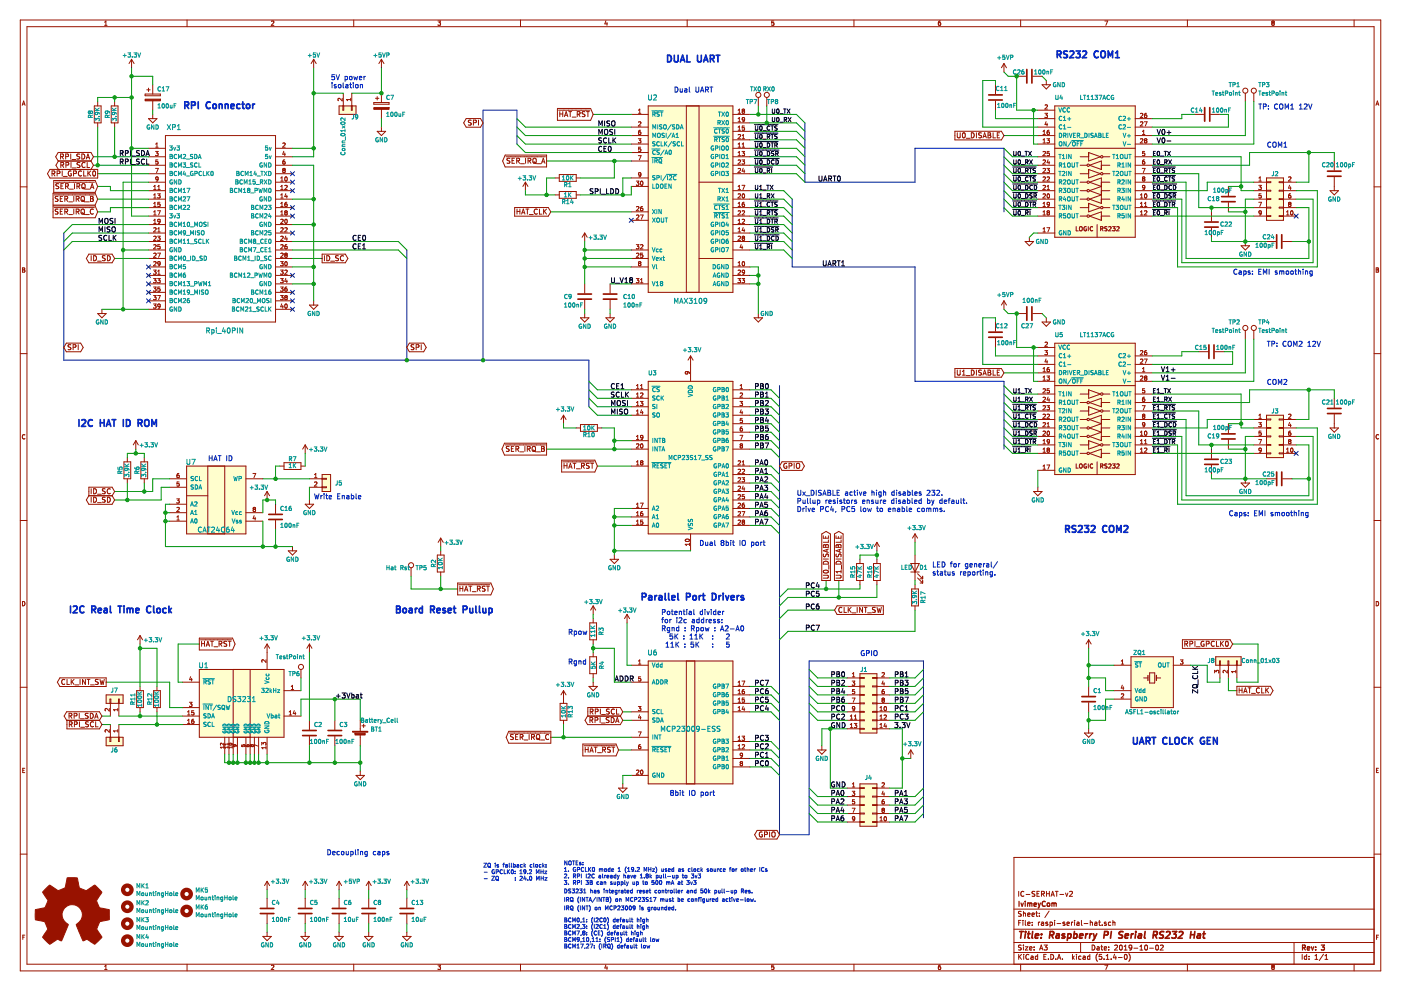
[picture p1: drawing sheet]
<svg xmlns="http://www.w3.org/2000/svg" width="420mm" height="297mm" viewBox="0 0 420 297" stroke-linecap="round" stroke-linejoin="round" font-family="sans-serif">
<path d="M.1 0h420.1v297h-420.1z" fill-rule="evenodd" fill="#fff" stroke="#fff" stroke-width=".3"/>
<g fill="none" stroke="#981200" stroke-width=".3">
<path d="M6.1 6h408v285h-408zM8.1 8h404v281h-404zM31.4 7.6h.7M31.4 6.7l.4-.4v1.3M39.5 17.8l-.8 1.3M39.5 17.8v2.5M39.5 17.8l.7 1.3M56.1 6v2M81.4 6.4l.5-.1 .2 .4-.8 .9h.8M94.1 17.8v2.5M94.1 17.8l-.8 1.3M94.1 17.8l.7 1.3"/>
<path d="M106.1 6v2M114.4 17.8l-.8 1.3M114.4 17.8v2.5M114.4 17.8l.7 1.3M131.3 6.3h.8l-.4 .5 .4 .1v.6M131.3 7.5h.1M131.4 7.5h.6M132.1 7.5h-.1M156.1 6v2M181.7 6.2l-.3 1h.8M182 6.7v.9M206.1 6v2"/>
<path d="M231.4 7.5h.6M232.1 6.3h-.6l-.1 .6 .6-.1 .1 .7M232.1 7.5h-.1M256.1 6v2M281.4 7l.3-.2h.3l.1 .7M282 6.3l-.3 .1-.3 .4 .1 .7h.5M282.1 7.5h-.1M301.1 19.1l-.8 1.2M301.1 19.1v2.5M301.1 19.1l.7 1.2M306.1 6v2M331.3 6.3h.9l-.6 1.3"/>
<path d="M356.1 6v2M381.7 6.8l-.3 .5 .3 .3 .3-.1M381.7 6.8h.2M381.9 6.8l.2 .3v.4M382 6.4h-.5l.2 .4M382 6.4h.1M382 6.8h-.1M382.1 6.4v.3M382.1 6.7l-.1 .1M382.1 7.5h-.1M406.1 6v2M6.7 31.6l.4-1.3 .4 1.3"/>
<path d="M6.8 31.2h.6M28.3 31.8h2v5h-2zM29.3 30.5v1.3M29.3 36.8v1.3M33.4 31.8h2v5h-2zM34.4 30.5v1.3M34.4 36.8v1.3M43.5 28.2h4.6v.5h-4.6zM44 26.9h1M44.5 35.6h2.6l-1.3 1.2zM44.5 26.4v1M45.8 25.4v2.8"/>
<path d="M45.8 30.2v2.8M45.8 34.3v1.3M101.7 31.8h5.1v2.5h-5.1zM102.6 29.5v.8l-.9-.8-.3 .2 .1 .5M102.8 31.8v1.2h.3v-1.2M103 27.9v3.9M105.2 29.5v.7M105.2 29.8h-1.3l.4 .4M105.4 31.8v1.2h.2v-1.2M105.5 27.9v3.9M112.1 30.7h4.6v.5h-4.6zM112.6 29.5h1"/>
<path d="M113.1 39.4h2.6l-1.3 1.2zM113.1 29v1M114.4 27.9v2.8M114.4 32.8v2.8M114.4 38.1v1.3M139.8 35.5h4.3l.8 1.3-.8 1.3h-4.3l-.7-1.3zM141.3 36.1h-.8a.66 .66 0 0 0 .8 .8l-.1 .5h-.8M142 36.8l.7-.1 .1-.6-.8-.1v1.5M143.5 36v1.5M167.2 32.5h9.9l.8 1.8-.8 1.8h-9.9zM167.5 33h9.4M167.9 33.5v1.5"/>
<path d="M167.9 34.2h.9M168.8 33.5v1.5M169.3 35l.5-1.5 .5 1.5M169.4 34.5h.7M170.6 33.5h.8M171 33.5v1.5M171.6 35.1h1.2M173.1 34.2h.8v-.6l-.8-.1v1.5M173.5 34.2l.5 .8M175.4 33.5l-.8 .1a.66 .66 0 0 0 .8 .8l-.1 .5h-.7M175.9 33.5h.8M176.3 33.5v1.5"/>
<path d="M189.3 34.3h5.1M189.3 38.1h5.1M191.5 33l.4-.3v1.3M191.5 36.6l.5-.1 .2 .4-.8 .9h.8M191.5 34h.7M192.1 39h-.2a.79 .79 0 0 0-.2 1.3h.4l.1-.5-.2-.3-.5 .3M194.4 31.8h25.4v55.8h-25.4zM205.8 31.8v55.8M209.6 31.8v55.8M219.8 34.3h5.1M219.8 39.4h5.1M219.8 36.8h5.1"/>
<path d="M221.4 33l.3-.3v1.3M221.4 35.6l.3-.4v1.3M221.4 38.1l.3-.3v1.2M221.4 34h.7M221.4 39h.7M221.4 36.5h.7M222.8 33.2l-.2 .3 .2 .5 .5-.3-.2-.5M222.8 33.2h.3M223.2 33.2h-.1M223.2 33.1v-.3l-.4-.1-.2 .2 .2 .3M223.2 37.8h-.6v.6l.5-.1 .2 .5-.2 .2-.5-.1M223.2 33.1v.1"/>
<path d="M223.3 35.8l-.6 .2-.1-.6 .5-.2 .2 .3-.1 .7-.5 .3M227.4 29.2v2.6M230 29.2v2.6M286.4 39.3h13.9l.8 1.3-.8 1.3h-13.9zM287.1 39.8v1.2l.3 .3 .5-.1 .1-1.4M288.8 39.9l.2-.1a.81 .81 0 0 1 .5 .8 .81 .81 0 0 1-.5 .7l-.4-.6zM291.3 39.8a.77 .77 0 0 1 .9 .8 .77 .77 0 0 1-.9 .7zM292.8 39.8v1.5M294.4 39.9h-.9a.66 .66 0 0 0 .8 .8l-.1 .6h-.7M296.3 39.8l.7 .1v.5l-.2 .1 .4 .5-.3 .3h-.6zM297.8 39.8v1.5h.8M298.5 25.4v2.8"/>
<path d="M298.5 30.2v2.8M299.8 39.8h-.7v1.5h.7M304.9 22.9h2.8M309.7 22.9h2.8M311.2 38.1h5.1M311.2 33h5.1M311.2 35.6h5.1M312.5 25.4h2.6l-1.3 1.3zM312.8 39.4l.4-.4v1.3M313.4 34h.7l-.4 .4 .4 .2v.4l-.2 .2-.5-.1M313.4 31.5l.5-.1 .2 .4-.7 .9h.7M313.7 36.5l-.3 .8h.8"/>
<path d="M313.8 24.1v1.3M314 36.9v.9M314.6 39l-.4 .2-.2 .4 .1 .6 .5 .1v-.7l-.3-.1-.3 .3M316.3 31.8h24.2v39.3h-24.2zM340.5 38.1h5M340.5 35.6h5M342 34.1l.5-.1 .2 .3-.7 .9h.7M342 36.6l.5-.1 .2 .4-.7 .9h.7M342.6 39.4l.4-.4v1.3M343.2 36.5h.8l-.5 1.3M343.8 34l-.4 .1-.2 .4 .1 .6 .5 .1v-.7l-.3-.1-.3 .3M358.2 34.3h2.8"/>
<path d="M363.1 34.3h2.8M373.5 27.9v2.6M376 27.9v2.6M412.6 31.6l.5-1.3 .4 1.3M412.7 31.2h.7M6.1 56h2M15 50.8h14.3v2.6h-14.3l-.8-1.3zM15.6 52l.7-.1 .1-.5-.8-.2v1.6M15.9 57.9h12.6l.8 1.8-.8 1.8h-12.6zM16 52l.5 .8M16.1 54.1h12.4l.8 1.8-.8 1.8h-12.4zM16.2 58.4h12.1"/>
<path d="M16.5 54.6h11.8M16.6 59.4l.1 .1M16.7 59.5l.6 .2 .1 .4-.3 .3-.6-.1M17.1 52l.7-.1 .1-.5-.8-.2v1.6M17.4 58.9h-.7l-.1 .5M17.5 45.7h9.8l.7 1.3-.7 1.3h-9.8l-.8-1.3zM17.5 48.2h9.8l.7 1.3-.7 1.3h-9.8l-.7-1.3zM17.6 55.1l-.8 .1a.66 .66 0 0 0 .8 .8l-.1 .5h-.8M18.1 59.6h.5M18.2 46.9h.7l.1-.6-.8-.1v1.5M18.2 49.5l.8-.1v-.6l-.8-.1v1.5M18.3 55.8h.5"/>
<path d="M18.5 46.9l.5 .8M18.6 49.5l.5 .7M18.7 51.2v1.6M18.8 58.9h-.7v1.5h.7M19 55h-.7v1.6h.7M19 52.9h1.2M19.4 59.6h.8v-.6l-.8-.1v1.5M19.7 55.8h.7l.1-.6-.8-.2v1.6M19.8 49.5l.7-.1 .1-.6-.8-.1v1.5M19.8 59.6l.5 .8M20 55.8l.5 .8M20.4 46.2h-.7v1.5"/>
<path d="M20.4 46.2l.1 .1M20.5 46.3l-.1 .6h-.7M20.8 56.7h1.2M21.2 46.2v1.5M21.3 48.7v1.5M21.3 51.3a.69 .69 0 0 0-.9 .7 .69 .69 0 0 0 1 .6v-.5h-.3M21.6 47.8h1.1M21.6 50.3h1.2M22.1 52l.7-.1 .1-.5-.8-.2v1.6M22.1 58.9v1.5M22.3 55v1.6M22.8 59.6h.8l.1-.6-.9-.1v1.5"/>
<path d="M23.1 55.8h.7l.1-.6-.8-.2v1.6M23.2 59.6l.5 .8M23.4 55.8l.5 .8M23.9 46.2l-.8 .1a.66 .66 0 0 0 .7 .8v.5h-.8M24 48.8h-.8a.66 .66 0 0 0 .7 .8l-.1 .5h-.7M24.4 59.1l.3-.2 .6 .2-.2 1.2-.4 .1-.3-.3zM24.4 51.4a.68 .68 0 0 0-.9 .6 .68 .68 0 0 0 .9 .6M24.5 46.2a.77 .77 0 0 1 .9 .7 .77 .77 0 0 1-.9 .8zM24.6 60l.8 .5M24.6 55.2l.3-.2 .6 .2v.9l-.3 .5-.6-.3zM24.8 56.2l.5 .3M25.1 51.2v1.6h.7"/>
<path d="M25.3 56.5l.3 .2M25.5 48.8a.69 .69 0 0 0-1 .6 .69 .69 0 0 0 1 .7M25.8 56.7h1.2M25.9 47.7l.5-1.5 .5 1.5M26 47.2h.7M26.1 48.7v1.5h.8M26.3 51.2v1.6M26.6 51.9l.6 .9M27.1 59.6h.5M27.1 56.6l.5-1.6 .6 1.6M27.2 51.2l-.9 .9M27.3 56.1h.7"/>
<path d="M27.8 59.5l-.2 .1M27.8 59.4v-.5h-.7v1.5l.8-.2 .1-.3-.4-.3M27.8 59.4v.1M27.9 51.4l.3-.2a.81 .81 0 0 1 .5 .8 .81 .81 0 0 1-.5 .8l-.4-.6zM44.5 54.6h5.1M44.5 44.5h5.1M44.5 47h5.1M44.5 57.2h5.1M44.5 59.7h5.1M44.5 49.5h5.1M44.5 52.1h5.1M46.1 56.8h.7"/>
<path d="M46.1 59.4h.7M46.1 55.9l.4-.3v1.2M46.1 58.4l.4-.3v1.3M46.6 45.4h.8l-.4 .5 .4 .1v.4l-.2 .3-.6-.2M46.6 50.5h.9l-.6 1.2M46.7 44.1h.7M46.7 43.2l.4-.3v1.2M47.3 58.1h.7l-.4 .5 .4 .1v.4l-.2 .3-.5-.2M47.3 56.8h.7M47.3 55.9l.4-.3v1.2M47.4 47.9h-.6l-.1 .6 .5-.1 .2 .6-.2 .2-.5-.1M47.4 53.6l-.6 .1v-.6l.4-.1 .2 .3-.1 .9-.5 .1"/>
<path d="M49.6 40.6h33v55.9h-33zM82.6 54.6h5.1M82.6 44.5h5.1M82.6 47h5.1M82.6 57.2h5.1M82.6 59.7h5.1M82.6 49.5h5.1M82.6 52.1h5.1M84.2 56.8h.7M84.2 59.4h.7M84.2 54.3h.7M84.2 53.4l.4-.4v1.3"/>
<path d="M84.2 55.9l.4-.3v1.2M84.2 58.4l.4-.3v1.3M84.8 43l.5-.1 .2 .3-.8 .9h.8M84.8 50.7l.3-.2 .4 .2M84.8 50.7v.1M84.8 50.8l.3 .2M85.1 51l-.3 .3 .3 .4 .4-.2-.2-.5M85.1 51h.2M85.1 45.3l-.3 .9h.8M85.4 55.7l.5-.1 .2 .3-.7 .9h.7M85.4 47.9h-.2a.79 .79 0 0 0-.1 1.3h.3l.1-.5-.2-.3-.5 .3M85.4 45.8v.9"/>
<path d="M85.5 53.1l.2-.1a.62 .62 0 0 1 .5 .7 .62 .62 0 0 1-.6 .5l-.2-.4zM85.5 50.7v.1M85.5 50.8l-.2 .2M85.7 58l-.3 .9h.8M86 58.5v.9M151.5 46.5h12.4v3.5h-12.4l-.8-1.7zM151.8 47h11.8M152.9 47.5l-.8 .1a.66 .66 0 0 0 .7 .8v.5h-.8M153.6 48.1h.5M154.3 47.4h-.7v1.5h.7M155 48.2l.7-.1v-.5l-.7-.2v1.5M155.3 48.2l.5 .7"/>
<path d="M156.1 49.1h1.2M157.6 54.6l-.8 1.3M157.6 54.6v2.6M157.6 54.6l.7 1.3M157.6 47.4v1.5M158.4 48.2l.7-.1v-.5l-.7-.2v1.5M158.7 48.2l.5 .7M159.9 47.6l.3-.2 .5 .2 .1 .8-.3 .5-.6-.2zM160.1 48.6l.5 .3M160.6 48.9l.3 .2M161.1 49.1h1.2M162.4 48.9l.5-1.5 .5 1.5"/>
<path d="M162.6 48.5h.7M166.5 53.3h1.2M166.5 58.4h1.2M167.7 52.3h5.1v2.1h-5.1zM167.7 57.4h5.1v2h-5.1zM172.8 53.3h1.3M172.8 58.4h1.3M189.3 43.2h5.1M189.3 55.9h5.1M189.3 45.7h5.1M189.3 40.6h5.1M189.3 48.3h5.1"/>
<path d="M189.3 53.3h5.1M190.8 54.3h.8l-.4 .5 .4 .1v.5h-.8M191.4 41.6h.8l-.4 .5 .3 .1 .1 .4-.2 .3-.6-.2M191.4 46.7h.9l-.6 1.2M192.1 44.1h-.5l-.1 .6 .5-.1 .2 .6-.2 .2-.5-.1M192.2 54.4l.2-.1a.62 .62 0 0 1 .5 .6 .62 .62 0 0 1-.6 .6l-.2-.4zM192.2 52.3l-.6 .2v-.6l.4-.2 .2 .3-.2 .9-.4 .1M209.6 54.6h10.2M219.8 44.5h5.1M219.8 47h5.1M219.8 57.2h5.1M219.8 59.7h5.1"/>
<path d="M219.8 41.9h5.1M219.8 49.5h5.1M219.8 52.1h5.1M221.4 58.2l.4-.1 .3 .3-.8 1h.8M221.4 43.2l.3-.3v1.2M221.4 45.7l.3-.3v1.3M221.4 55.9l.3-.3v1.2M221.4 44.1h.7M221.4 46.7h.7M221.4 56.8h.7M221.4 40.4l.4-.1 .3 .4-.8 .9h.8M221.4 48.1l.4-.2 .3 .4-.8 .9h.8"/>
<path d="M221.4 50.6l.4-.1 .3 .3-.8 .9h.8M222.5 45.4h.8l-.4 .5 .3 .1 .1 .4-.2 .3-.6-.2M222.5 55.6h.9l-.6 1.2M222.5 47.9h.8l-.4 .5 .3 .1M222.6 44.1h.7M222.6 40.7l.3-.4v1.3M222.6 43.2l.3-.3v1.2M222.6 41.6h.7M222.7 58.2l.2-.1a.62 .62 0 0 1 .4 .7 .62 .62 0 0 1-.6 .5l-.1-.4zM222.9 50.4l-.3 .9h.8M223.2 50.9v.8M223.2 48.5h.1"/>
<path d="M223.2 48.5v.7l-.7-.1M289.8 41.5h1.1M294.8 41.3l.5-1.5 .5 1.5M294.9 40.9h.7M296.3 40.5h.5M299.1 40.5h.5M311.2 54.6h5.1M311.2 47h5.1M311.2 57.2h5.1M311.2 59.7h5.1M311.2 49.5h5.1M311.2 52.1h5.1"/>
<path d="M311.2 43.2h5.1M311.2 40.6h5.1M312.8 41.9l.4-.3v1.3M312.8 45.5l.5-.1 .2 .3-.8 1h.8M312.8 55.7l.5-.1 .2 .3-.8 .9h.8M312.8 58.2l.5-.1 .2 .3-.8 1h.8M312.8 40.3h.7M312.8 48.1l.5-.2 .2 .4-.8 .9h.8M312.8 50.6l.5-.1 .2 .3-.8 .9h.8M312.8 42.9h.7M312.8 53.1l.5-.1 .2 .4-.8 .9h.8M314 41.6h.7l-.4 .5 .4 .1v.4l-.2 .3-.5-.2"/>
<path d="M314 50.5h.7l-.4 .5 .4 .1v.4l-.2 .2-.5-.1M314 56.8h.7M314 53.1l.5-.1 .2 .4-.7 .9h.7M314 55.9l.4-.3v1.2M314.2 58.2l.1-.1a.62 .62 0 0 1 .5 .7 .62 .62 0 0 1-.6 .5l-.2-.4zM314.3 47.9l-.3 .9h.8M314.6 48.4v.8M314.7 45.4h-.6l-.1 .6 .5-.1 .2 .5-.2 .3-.5-.2M316.3 44.5h24.2M323.9 54.6h2.1M323.9 47h2.6M323.9 57.2h2.1"/>
<path d="M323.9 59.7h2.1M323.9 49.5h2.1M323.9 52.1h2.6M326.5 45.7l3.5 1.3-3.5 1.3zM326.5 50.8l3.5 1.3-3.5 1.2zM326.7 49.5l3.6-1.2v2.5zM326.7 54.6l3.6-1.3v7.7l-3.6-1.3 3.6-1.3-3.6-1.2 3.6-1.3zM330.3 54.6h2.5M330.3 57.2h2.5M330.3 59.7h2.5M330.3 49.5h2.5M330.8 47h2"/>
<path d="M330.8 52.1h2M340.5 54.6h5M340.5 47h5M340.5 57.2h5M340.5 59.7h5M340.5 49.5h5M340.5 52.1h5M340.5 43.2h5M340.5 40.6h5M342 59.4h.7M342 41.7l.5-.1 .2 .3-.7 1h.7M342 58.4l.4-.3v1.3"/>
<path d="M342.6 50.5h.8l-.5 1.2M342.6 40.3h.8M342.7 53.4v-.3l.4-.1 .3 .3-.3 .3M342.7 48.5l-.1 .2M342.7 53.4v.1M342.7 48.5h.1M342.7 53.5l.2 .1M342.9 53.6l-.3 .2 .3 .5 .5-.2-.3-.5M342.9 53.6h.2M343.2 47.9h-.2a.79 .79 0 0 0-.1 1.3h.3l.2-.5-.3-.3-.4 .1M343.3 45.4h-.6l-.1 .6 .5-.1 .3 .5-.3 .3-.5-.2M343.4 56.1l-.7 .2v-.6l.4-.1 .3 .2-.2 .9-.5 .1"/>
<path d="M343.4 58.2l.1-.1a.62 .62 0 0 1 .5 .7 .62 .62 0 0 1-.6 .5l-.2-.4zM343.5 42.1l-.3-.2 .3-.3 .5 .2-.3 .3M343.5 42.1l-.3 .3 .3 .5 .5-.3-.3-.5M343.5 42.1h.2M368.4 55.9v2.8M376 54.6h3.8M376 57.2h3.8M376 59.7h3.8M377.5 55.6h.8l-.5 .4 .4 .2 .1 .4-.3 .2-.5-.1M377.5 53.4l.4-.4v1.3M377.5 54.3h.8M378.2 58.1h-.6l-.1 .6 .5-.1 .3 .5-.3 .3-.5-.2"/>
<path d="M379.8 53.3h5.1v12.7h-5.1zM379.8 54.5h1.3v.2h-1.3M379.8 57h1.3v.3h-1.3M379.8 59.6h1.3v.2h-1.3M384.9 54.6h3.8M384.9 57.2h3.8M384.9 59.7h3.8M384.9 54.5h-1.3v.2h1.3M384.9 59.6h-1.3v.2h1.3M384.9 57h-1.3v.3h1.3M386.4 53.1l.5-.1 .3 .4-.8 .9h.8M386.7 55.5l-.3 .9h.8"/>
<path d="M387 58.1h-.2a.79 .79 0 0 0-.1 1.3l.3-.1 .2-.5-.3-.2-.5 .2M387 56v.8M398.9 57.2h2.5l-1.3 1.2zM400.1 48.3v2.8M400.1 53.1v4.1M412.1 56h2M15.9 61.7h12.6l.8 1.8-.8 1.8h-12.6zM16.2 62.2h12.1M16.6 62.8v.4M16.6 63.2l.1 .1M16.7 62.7h.7M16.7 63.3l.6 .2 .1 .4-.3 .3-.6-.1"/>
<path d="M16.7 62.7l-.1 .1M18.1 63.4h.5M18.8 62.7h-.7v1.5h.7M19.4 63.5l.8-.1v-.6l-.8-.1v1.5M19.8 63.5l.5 .7M20.6 64.3h1.2M20.6 60.5h1.2M22.1 62.7v1.5M22.8 63.5l.8-.1 .1-.6-.9-.1v1.5M23.2 63.5l.5 .7M24.4 62.9l.3-.2 .6 .2-.2 1.2-.4 .1-.3-.2zM24.6 63.8l.8 .5"/>
<path d="M25.6 64.3h1.2M25.6 60.5h1.2M26.7 76.2h6.9l.8 1.3-.8 1.3h-6.9l-.8-1.3zM27.3 76.6v1.6M28 62.8a.68 .68 0 0 0-.9 .6 .68 .68 0 0 0 .9 .6M28.1 76.6a.77 .77 0 0 1 .9 .8 .77 .77 0 0 1-.9 .8zM29.2 78.3h1.2M31.6 76.7h-.8v.5a.63 .63 0 0 1 .7 .8l-.8 .1M32.2 76.6a.77 .77 0 0 1 .9 .8 .77 .77 0 0 1-.9 .8zM44.5 77.5h5.1M44.5 67.3h5.1M44.5 69.9h5.1"/>
<path d="M44.5 62.2h5.1M44.5 64.8h5.1M44.5 72.4h5.1M44.5 74.9h5.1M46.1 78.5l.5-.1 .2 .4-.8 .9h.8M46.1 67h.7M46.1 68.4l.5-.1 .2 .3-.8 .9h.8M46.1 61.9h.7M46.1 64.4h.7M46.1 76l.5-.1 .2 .3-.8 .9h.8M46.1 70.9l.5-.1 .2 .3-.8 1h.8M46.1 73.5l.5-.2 .2 .4-.8 .9h.8"/>
<path d="M46.1 61l.4-.4v1.3M46.1 63.5l.4-.3v1.2M46.1 66.1l.4-.4v1.3M47.3 63.2h.8l-.5 1.2M47.3 75.9h.8l-.5 1.2M47.3 70.8h.7l-.4 .5 .4 .1v.4l-.2 .3-.5-.2M47.3 69.5h.7M47.3 68.6l.4-.3v1.2M48 60.6h-.6l-.1 .6 .5-.1 .2 .6-.2 .2-.5-.1M48 73.3h-.6l-.1 .6 .5-.1 .2 .6-.2 .2-.5-.1M48 79l-.6 .1v-.6l.4-.1 .2 .3v.7l-.6 .3M48 66.3l-.6 .1v-.6l.4-.1 .2 .3v.7l-.6 .3"/>
<path d="M82.6 77.5h5.1M82.6 67.3h5.1M82.6 69.9h5.1M82.6 62.2h5.1M82.6 64.8h5.1M82.6 72.4h5.1M82.6 74.9h5.1M84.1 78.4h.8l-.4 .5 .4 .1v.6h-.8M84.2 65.8l.5-.1 .2 .4-.8 .9h.8M84.2 68.4l.5-.1 .2 .3-.8 .9h.8M84.2 61.9h.7M84.2 64.4h.7"/>
<path d="M84.2 76l.5-.1 .2 .3-.8 .9h.8M84.2 70.9l.5-.1 .2 .3-.8 1h.8M84.2 73.5l.5-.2 .2 .4-.8 .9h.8M84.2 61l.4-.4v1.3M84.2 63.5l.4-.3v1.2M85.4 68.4l.5-.1 .2 .3-.7 .9h.7M85.5 78.5l.2-.1a.62 .62 0 0 1 .5 .7 .62 .62 0 0 1-.6 .5l-.2-.4zM85.5 65.8l.2-.1a.62 .62 0 0 1 .5 .7 .62 .62 0 0 1-.6 .5l-.2-.4zM85.7 63.7l-.3-.2 .3-.3 .4 .2-.2 .3M85.7 63.7l-.3 .3 .3 .4 .4-.2-.2-.5M85.7 76.4l-.3-.2 .3-.3 .4 .2-.2 .3M85.7 76.4l-.3 .3 .3 .4 .4-.2-.2-.5"/>
<path d="M85.7 63.7h.2M85.7 76.4h.2M85.7 70.7l-.3 .9h.8M86 60.6l-.4 .2-.2 .4 .1 .6 .5 .1v-.7l-.3-.1-.3 .3M86 73.3l-.4 .2-.2 .4 .1 .6 .5 .1v-.7l-.3-.1-.3 .3M86 71.2v.9M96.6 76.2h7l.7 1.3-.7 1.3h-7zM97.3 76.6v1.6M98 76.6a.77 .77 0 0 1 .9 .8 .77 .77 0 0 1-.9 .8zM99.2 78.3h1.1M101.5 76.7l-.8 .1a.66 .66 0 0 0 .7 .8v.5h-.8M103 76.8a.69 .69 0 0 0-.9 .6 .69 .69 0 0 0 .9 .6"/>
<path d="M154.3 62.2h10.1l.8 1.3-.8 1.3h-10.1zM155.1 62.7v1.5M155.1 63.4h.8M155.9 62.7v1.5M156.4 64.2l.5-1.5 .5 1.5M156.6 63.8h.7M157.7 62.7h.9M158.2 62.7v1.5M158.7 64.3h1.2M161.2 62.8a.69 .69 0 0 0-1 .6 .69 .69 0 0 0 1 .6M161.8 62.7v1.5h.7M163 62.7v1.5"/>
<path d="M163.2 63.3l.7 .9M163.9 62.7l-.9 .8M175.3 69.9v2.5M175.3 69.9l-.7 1.2M175.3 69.9l.8 1.2M189.3 77.5h5.1M189.3 63.5h5.1M189.3 66h5.1M189.3 74.9h5.1M190.8 73.3h.8l-.4 .5 .4 .1v.6h-.8M190.9 62l.5-.1 .2 .4-.8 .9h.8M190.9 64.6l.5-.2 .2 .4-.8 .9h.8"/>
<path d="M190.9 76l.5-.1 .2 .3-.8 .9h.8M191.7 79l-.2-.3 .2-.3 .5 .3-.2 .3M191.7 79l-.2 .2 .2 .5 .5-.2-.2-.5M191.7 79h.3M192 64.4h.9l-.6 1.3M192.1 73.5l.5-.2 .2 .4-.8 .9h.8M192.7 61.9l-.4 .1-.2 .5v.5l.6 .1v-.6l-.4-.1-.2 .2M192.7 75.9h-.6v.6l.5-.1 .2 .5-.2 .2-.5-.1M209.6 77.5h10.2M219.8 67.3h5.1M219.8 69.9h5.1M219.8 62.2h5.1"/>
<path d="M219.8 64.8h5.1M219.8 72.4h5.1M219.8 74.9h5.1M221.4 61l.3-.4v1.3M221.4 66.1l.3-.4v1.3M221.4 68.6l.3-.3v1.2M221.4 78.8l.3-.4v1.3M221.4 79.7h.7M221.4 67h.7M221.4 69.5h.7M221.4 61.9h.7M221.4 63.3l.4-.1 .3 .3-.8 .9h.8"/>
<path d="M221.4 70.9l.4-.1 .3 .3-.8 1h.8M222.3 73.3l-.3 .9h.7M222.6 65.8l.5-.1 .2 .4-.8 .9h.8M222.6 71v.1M222.6 73.8v.8M222.6 71l.2-.2 .5 .2M222.6 71.1l.2 .3M222.6 63.2h.6M222.6 63.2v.1M222.7 78.5l.2-.1a.62 .62 0 0 1 .4 .7 .62 .62 0 0 1-.6 .5l-.1-.4zM222.8 71.4l-.2 .2 .2 .5 .5-.3-.2-.4M222.8 71.4h.3"/>
<path d="M222.9 68.2l-.3 .9h.8M223.2 60.6l-.5 .2-.1 .4v.6l.6 .1v-.7l-.4-.1-.2 .3M223.2 68.7v.8M223.2 63.2v.1M223.2 63.3v.4l-.7 .7h.8M223.3 71v.1M223.3 71.1l-.2 .3M307.4 72.4h2.6l-1.3 1.3zM308.7 71.1v1.3M311.2 69.9h5.1M311.2 62.2h5.1M311.2 64.8h5.1"/>
<path d="M312.8 61l.4-.4v1.3M312.8 63.5l.4-.3v1.2M312.8 68.6l.4-.3v1.2M312.8 69.5h.7M312.8 61.9h.7M312.8 64.4h.7M314 68.3h.8l-.5 1.2M314.3 63.7l-.3-.2 .3-.3 .4 .2-.2 .3M314.3 63.7l-.3 .3 .3 .4 .4-.2-.2-.5M314.3 63.7h.2M314.7 61.2l-.6 .2v-.6l.4-.2 .2 .3v.7l-.6 .3M322.8 67.9v1.3h.6"/>
<path d="M323.8 68.1l.2-.2 .5 .2 .1 .7-.3 .4-.5-.2zM323.9 62.2h2.6M323.9 64.8h2.1M325.8 68a.57 .57 0 0 0-.7 .6 .57 .57 0 0 0 .7 .5v-.4h-.2M326.4 67.9v1.3M326.5 61l3.5 1.2-3.5 1.3zM326.7 64.8l3.6-1.3v2.5zM327.7 68a.56 .56 0 0 0-.8 .6 .56 .56 0 0 0 .8 .5M329 67.3v3.8M330.1 68.6l.6-.1v-.5l-.6-.1v1.3M330.3 64.8h2.5M330.4 68.6l.4 .6"/>
<path d="M330.8 62.2h2M331.9 68.7h.1M331.9 68.7v.4h-.6M332 68l-.5-.1-.2 .3 .1 .3 .5 .2M332.5 68l.5-.1 .2 .4-.8 .9h.8M333.6 67.9h.8l-.4 .5 .4 .1v.5l-.2 .2-.6-.1M334.9 68l.5-.1 .2 .4-.8 .9h.8M340.5 62.2h5M340.5 64.8h5M342 61.9h.7M342 64.4h.7M342 61l.4-.4v1.3"/>
<path d="M342 63.5l.4-.3v1.2M343.2 61.9h.8M343.2 63.3l.5-.1 .3 .3-.8 .9h.8M343.2 61l.4-.4v1.3M363.3 63.5v2.8M363.3 68.3v2.8M368.4 60.7v2.8M372.2 73.7h2.5l-1.2 1.2zM373.5 72.4v1.3M376 62.2h3.8M376 64.8h3.8M377.5 60.6h.8l-.5 1.3"/>
<path d="M377.6 63.3l.1 .6 .6-.2M377.7 63.2h.4M377.7 63.2l-.1 .1M378.1 63.2l.1 .1M378.2 63.3v.8l-.5 .3M379.8 62.1h1.3v.3h-1.3M379.8 72.4h2.8M379.8 64.6h1.3v.3h-1.3M384.7 72.4h2.7M384.9 62.2h3.8M384.9 64.8h3.8M384.9 62.1h-1.3v.3h1.3"/>
<path d="M384.9 64.6h-1.3v.3h1.3M385.8 64.4h.8M385.8 63.5l.4-.3v1.2M386.7 61.2l-.3 .2 .3 .5 .5-.2-.3-.5M386.7 61.2l-.3-.3 .3-.3 .5 .3-.3 .3M386.7 61.2h.2M387.2 63.3l.1-.1a.62 .62 0 0 1 .5 .6 .62 .62 0 0 1-.6 .6l-.2-.4zM6.7 80.3l.7 .2-.2 .4 .3 .3-.3 .4h-.5zM6.7 80.9h.5M29.3 94h2.5l-1.2 1.3zM30.6 92.7v1.3M44.5 87.6h5.1"/>
<path d="M44.5 80h5.1M44.5 82.6h5.1M44.5 85.1h5.1M44.5 92.7h5.1M44.5 90.2h5.1M46 81h.8l-.4 .4 .4 .2v.5h-.8M46 83.5h.8l-.4 .5 .4 .1v.5h-.8M46 91.1h.8l-.4 .5 .4 .1v.6h-.8M46 86h.8l-.4 .5 .4 .1v.6h-.8M46 88.6h.8l-.4 .5 .4 .1v.5h-.8M47.3 83.5h.7l-.4 .5 .4 .1v.4l-.2 .3-.5-.2M47.3 88.6h.8l-.5 1.2"/>
<path d="M47.3 82.2h.7M47.3 81.3l.4-.3v1.2M48 86h-.6l-.1 .6 .5-.1 .2 .6-.2 .2-.5-.1M48 91.7l-.6 .1v-.6l.4-.1 .2 .3v.7l-.6 .3M82.6 87.6h5.1M82.6 80h5.1M82.6 82.6h5.1M82.6 85.1h5.1M82.6 92.7h5.1M82.6 90.2h5.1M84.1 81h.8l-.4 .4 .4 .2v.5h-.8M84.1 83.5h.8l-.4 .5 .4 .1v.5h-.8"/>
<path d="M84.1 86h.8l-.4 .5 .4 .1v.6h-.8M84.1 88.6h.8l-.4 .5 .4 .1v.5h-.8M84.5 91.1l-.3 .9h.8M84.8 91.5v.9M85.4 81.1l.5-.1 .2 .3-.7 .9h.7M85.4 88.8v.1M85.4 88.8l.3-.2 .4 .2M85.4 88.9l.3 .2M85.5 91.2l.2-.1a.62 .62 0 0 1 .5 .7 .62 .62 0 0 1-.6 .5l-.2-.4zM85.7 89.1l-.3 .3 .3 .4 .4-.2-.2-.5M85.7 89.1h.2M85.7 83.4l-.3 .9h.8"/>
<path d="M86 86l-.4 .2-.2 .4 .1 .6 .5 .1v-.7l-.3-.1-.3 .3M86 83.9v.9M86.1 88.8v.1M86.1 88.9l-.2 .2M92.8 91.4h2.5l-1.2 1.3zM94.1 90.2v1.2M174.1 95.3h2.5l-1.3 1.2zM175.3 85.1v2.8M175.3 89.9v2.8M175.3 94v1.3M181.7 95.3h2.5l-1.2 1.2zM183 85.1v2.8"/>
<path d="M183 89.9v2.8M183 94v1.3M189.3 80h5.1M189.3 85.1h5.1M190.8 83.5h.8l-.4 .5 .4 .1v.5h-.8M192.1 84.8h.7M192.1 83.8l.3-.3v1.3M219.8 80h5.1M219.8 82.6h5.1M219.8 85.1h5.1M221.3 83.5h.8l-.4 .5 .3 .1v.5h-.7M221.4 81.1l.4-.1 .3 .3-.8 .9h.8"/>
<path d="M222.5 83.5h.8l-.4 .5 .3 .1 .1 .4-.2 .3-.6-.2M223.2 81l-.6 .1v.4l.2 .2 .5-.2M223.2 81v.1M223.2 81.1v.8l-.5 .3M226.2 95.3h2.5l-1.3 1.2zM227.4 94v1.3M298.5 96.5v2.8M301.1 90.2v2.5M301.1 90.2l-.8 1.2M301.1 90.2l.7 1.2M304.9 94h2.8M309.7 94h2.8"/>
<path d="M312.5 96.5h2.6l-1.3 1.3zM313.8 95.3v1.2M373.5 99.1v2.5M376 99.1v2.5M412.7 80.3l.7 .2-.2 .4 .3 .3-.3 .4h-.5zM412.7 80.9h.5M6.1 106h2M19.9 102.8h4.3l.8 1.3-.8 1.3h-4.3l-.8-1.3zM21.3 103.4h-.8a.65 .65 0 0 0 .7 .8l-.1 .6h-.7M21.9 104.1l.8-.1v-.6l-.8-.1v1.5M23.5 103.3v1.5M122.8 102.8h4.3l.7 1.3-.7 1.3h-4.3l-.8-1.3z"/>
<path d="M124.1 103.4h-.7a.65 .65 0 0 0 .7 .8l-.1 .6h-.7M124.8 104.1l.7-.1 .1-.6-.8-.1v1.5M126.3 103.3v1.5M189.3 116.8h5.1M189.3 119.4h5.1M190.9 116.5h.7M190.9 115.6l.4-.4v1.3M190.9 118.1l.4-.3v1.3M190.9 119.1h.7M192.1 117.9l.5-.1 .2 .3-.8 1h.8M192.1 115.6l.3-.4v1.3M192.1 116.5h.7"/>
<path d="M194.4 114.3h25.4v45.7h-25.4zM206.1 111.4l.1 .6h-.6l-.1-.4 .3-.2 .8 .2 .2 .4M207.1 106.7l-.8 1.3M207.1 106.7v7.6M207.1 106.7l.8 1.3M219.8 116.8h5.1M219.8 119.4h5.1M222 117.9l.4-.1 .3 .3-.8 1h.8M222 116.5h.7M222 115.6l.3-.4v1.3M286.4 110.5h13.9l.8 1.3-.8 1.3h-13.9zM287.1 110.9v1.2l.3 .3 .5-.1 .1-1.4"/>
<path d="M288.6 112.4h.9M288.6 111.4l.4-.5v1.5M289.8 112.6h1.1M291.3 110.9a.77 .77 0 0 1 .9 .8 .77 .77 0 0 1-.9 .7zM292.8 110.9v1.5M294.4 111l-.9 .1a.66 .66 0 0 0 .8 .8l-.1 .5h-.7M294.8 112.4l.5-1.5 .5 1.5M294.9 112h.7M296.3 110.9l.7 .2v.4l-.2 .1 .4 .5-.3 .3h-.6zM296.3 111.6h.5M297.8 110.9v1.5h.8M298.5 101.3v2.8"/>
<path d="M299.1 111.6h.5M299.8 110.9h-.7v1.5h.7M311.2 114.3h5.1M311.2 118.1h5.1M311.2 111.8h5.1M311.2 104.1h5.1M311.2 106.7h5.1M311.2 109.2h5.1M312.8 116.6l.5-.1 .2 .4-.8 .9h.8M312.8 110.5l.4-.3v1.2M312.8 113.1l.4-.4v1.3M312.8 119.2l.5-.1 .2 .3-.8 .9h.8"/>
<path d="M312.8 111.4h.7M312.8 114h.7M313.4 105.1h.7l-.4 .5 .4 .1v.4l-.2 .3-.5-.2M313.4 102.7l.5-.2 .2 .4-.7 .9h.7M313.7 107.6l-.3 .9h.8M314 112.7h.7l-.4 .5 .4 .1v.4l-.2 .3-.5-.2M314 108.1v.8M314.3 119l-.3 .9h.8M314.6 110.2l-.4 .1-.2 .4 .1 .6 .5 .1v-.7l-.3-.1-.3 .3M314.6 119.5v.8M314.7 116.5h-.6l-.1 .6 .5-.1 .2 .6-.2 .2-.5-.1M316.3 102.9h24.2v39.3h-24.2z"/>
<path d="M316.3 115.6h24.2M323.9 118.1h2.6M326.5 116.8l3.5 1.3-3.5 1.3zM330.8 118.1h2M340.5 114.3h5M340.5 118.1h5M340.5 111.8h5M340.5 106.7h5M340.5 109.2h5M342 105.2l.5-.1 .2 .3-.7 1h.7M342 107.7l.5-.1 .2 .4-.7 .9h.7M342 112.8l.5-.1 .2 .4-.7 .9h.7"/>
<path d="M342.6 110.5l.4-.3v1.2M342.6 111.4h.8M343.2 107.6h.8l-.5 1.3M343.2 113l.3 .3M343.2 113h.1M343.2 119.1h-.2a.79 .79 0 0 0-.1 1.2h.3l.2-.5-.3-.3-.5 .3M343.2 113l.3-.3 .5 .3M343.3 116.5h-.6l-.1 .6 .5-.1 .3 .6-.3 .2-.5-.1M343.5 113.3l-.3 .2 .3 .5 .5-.3-.3-.4M343.5 113.3h.2M343.8 105.1l-.4 .1-.2 .4 .1 .6 .5 .1v-.7h-.3l-.3 .2M344 113h.1"/>
<path d="M344 113l-.3 .3M359.5 105.4h2.8M364.3 105.4h2.8M400.1 119.4v2.8M412.1 106h2M7.5 130.4a.58 .58 0 0 0-.8 .5 .58 .58 0 0 0 .8 .5M37.2 138.4h2v5.1h-2zM38.2 137.2v1.2M40.7 132.1l-.7 1.3M40.7 132.1v2.5M40.7 132.1l.8 1.3M42.2 138.4h2.1v5.1h-2.1z"/>
<path d="M43.3 137.2v1.2M56 139.7h17.7v20.3h-17.7zM62.3 139.7v20.3M67.4 139.7v20.3M83.9 139.7h1.3M85.2 138.7h5.1v2h-5.1zM90.3 139.7h1.2M91.5 133.4l-.7 1.2M91.5 133.4v2.5M91.5 133.4l.8 1.2M151.3 132.8h12.6v3.6h-12.6l-.8-1.8zM151.5 133.4h12.1"/>
<path d="M152.7 133.9h-.7l-.1 .5a.63 .63 0 0 1 .7 .8h-.8M153.4 134.5h.5M154.1 133.8h-.7v1.5h.7M154.7 134.6l.8-.1v-.6l-.8-.1v1.5M155.1 134.6l.5 .7M155.9 135.4h1.1M157.4 133.8v1.5M158.1 134.6l.8-.1v-.6l-.8-.1v1.5M158.5 134.6l.5 .7M159.7 134l.3-.2 .5 .2-.1 1.2-.4 .1-.3-.2zM159.9 134.9l.8 .5M160.9 135.4h1.2"/>
<path d="M162.4 133.8h.5l.3 .3-.3 .4 .4 .5-.3 .3h-.6zM162.4 134.5h.5M168.4 137.9h10l.8 1.8-.8 1.8h-10zM168.8 138.4h9.4M169 124.5v2.5M169 124.5l-.8 1.2M169 124.5l.8 1.2M169.2 138.9v1.5M169.2 139.6h.8M170 138.9v1.5M170.7 140h.7M171.8 138.9h.9"/>
<path d="M172.3 138.9v1.5M172.8 128.3h1.3M174.1 127.3h5.1v2h-5.1zM174.4 139.7l.7-.1 .1-.6-.8-.1v1.5M174.7 139.7l.5 .7M176.7 138.9l-.8 .1a.66 .66 0 0 0 .7 .8v.5h-.8M177.2 138.9h.8M177.6 138.9v1.5M179.2 128.3h1.2M189.3 139.7h5.1M189.3 124.5h5.1M189.3 121.9h5.1"/>
<path d="M189.3 132.1h5.1M189.3 134.6h5.1M190.9 133.2l.5-.2 .2 .4-.8 .9h.8M190.9 124.1h.7M190.9 131.8h.7M190.9 120.7l.4-.4v1.3M190.9 123.2l.4-.3v1.2M190.9 130.8l.4-.3v1.3M190.9 138.5l.4-.4v1.3M190.9 121.6h.7M190.9 139.4h.7M192 120.3h.8l-.4 .5 .3 .1 .1 .5-.2 .2-.6-.1"/>
<path d="M192.2 133.2l.2-.2a.62 .62 0 0 1 .5 .7 .62 .62 0 0 1-.6 .5l-.2-.4zM192.3 138.7l-.2-.3 .2-.3 .5 .3-.2 .3M192.3 138.7l-.2 .2 .2 .5 .5-.3-.2-.4M192.3 138.7h.3M192.4 122.8l-.3 .9h.8M192.7 123.3v.8M192.8 131l-.6 .2-.1-.6 .5-.1 .2 .2-.1 .7-.5 .4M219.8 139.7h5.1M219.8 124.5h5.1M219.8 121.9h5.1M219.8 132.1h5.1M219.8 134.6h5.1"/>
<path d="M219.8 127h5.1M219.8 129.5h5.1M221.4 138.2l.4-.1 .3 .4-.8 .9h.8M221.9 120.3h.8l-.4 .5 .3 .1 .1 .5-.3 .2-.5-.1M221.9 130.5h.8l-.5 1.3M222 133.3h.1M222 133.3l.2-.3 .5 .3M222 133.3l.2 .3M222.2 133.6l-.2 .2 .2 .5 .5-.2-.3-.5M222.2 133.6h.2M222.3 122.8l-.3 .9h.7M222.6 123.3v.8"/>
<path d="M222.6 127.9h-.3a.79 .79 0 0 0-.1 1.3h.4l.1-.5-.3-.3-.4 .3M222.6 138.5l.3-.4v1.3M222.6 139.4h.7M222.6 125.4h-.6v.6l.4-.1 .3 .5-.3 .3-.4-.2M222.7 133.3h.1M222.7 133.3l-.3 .3M234.5 138.4h6l.7 1.3-.7 1.3h-6l-.7-1.3zM235.9 138.9a.69 .69 0 0 0-.9 .7 .69 .69 0 0 0 1 .6v-.5h-.3M236.6 139.7l.8-.1v-.6l-.8-.1v1.5M238.2 138.9v1.5M238.9 139.1l.3-.2 .6 .2v.8l-.2 .4-.4 .1-.3-.2zM311.2 125.7h5.1"/>
<path d="M311.2 135.9h5.1M311.2 128.3h5.1M311.2 130.8h5.1M311.2 133.4h5.1M311.2 120.7h5.1M311.2 123.2h5.1M312.8 132.1l.4-.3v1.2M312.8 134.6l.4-.3v1.3M312.8 139.7l.4-.3v1.2M312.8 124.3l.5-.2 .2 .4-.8 .9h.8M312.8 121.7l.5-.1 .2 .3-.8 1h.8M312.8 126.8l.5-.1 .2 .3-.8 .9h.8"/>
<path d="M312.8 129.3l.5-.1 .2 .4-.8 .9h.8M312.8 135.6h.7M312.8 133h.7M314 121.6h.7l-.4 .5 .4 .1v.4l-.2 .3-.5-.2M314 139.4h.8l-.5 1.2M314 124.3l.5-.2 .2 .4-.7 .9h.7M314 134.5v.1M314 127l.4-.3v1.2M314 134.5l.3-.2 .4 .2M314 127.9h.7M314 134.6l.3 .3M314.1 129.3l.2-.1a.62 .62 0 0 1 .5 .7 .62 .62 0 0 1-.6 .5l-.2-.4z"/>
<path d="M314.3 134.9l-.3 .2 .3 .5 .4-.3-.2-.4M314.3 134.9h.2M314.7 134.6l-.2 .3M314.7 132.3l-.6 .2v-.6l.4-.1 .2 .2v.7l-.6 .3M314.7 134.5v.1M322.8 139v1.3h.6M323.9 139.1l.6 .1 .1 .7-.3 .4-.5-.2zM323.9 125.7h2.1M323.9 135.9h2.1M323.9 128.3h2.1M323.9 130.8h2.1M323.9 133.4h2.6"/>
<path d="M323.9 120.7h2.1M323.9 123.2h2.6M325.8 139.1a.57 .57 0 0 0-.7 .6 .57 .57 0 0 0 .7 .5v-.4h-.2M326.4 139v1.3M326.5 121.9l3.5 1.3-3.5 1.3zM326.5 132.1l3.5 1.3-3.5 1.2zM326.7 120.7l3.6-1.3v2.5zM326.7 125.7l3.6-1.2v7.6l-3.6-1.3 3.6-1.3-3.6-1.2 3.6-1.3zM326.7 135.9l3.6-1.3v2.6zM327.7 139.2a.56 .56 0 0 0-.8 .5 .56 .56 0 0 0 .8 .5M329 138.4v3.8M330.1 139.7h.6v-.5l-.6-.2v1.3"/>
<path d="M330.3 125.7h2.5M330.3 135.9h2.5M330.3 128.3h2.5M330.3 130.8h2.5M330.3 120.7h2.5M330.4 139.7l.4 .6M330.8 133.4h2M330.8 123.2h2M332 139.1l-.7 .1a.54 .54 0 0 0 .6 .6v.5h-.6M332.5 139.2l.5-.2 .2 .4-.8 .9h.8M333.6 139h.8l-.4 .5 .4 .2v.4l-.2 .2-.6-.1M334.9 139.2l.5-.2 .2 .4-.8 .9h.8"/>
<path d="M340.5 125.7h5M340.5 135.9h5M340.5 128.3h5M340.5 130.8h5M340.5 133.4h5M340.5 120.7h5M340.5 123.2h5M342 129.6l.4-.4v1.3M342 132.1l.4-.3v1.2M342 134.6l.4-.3v1.3M342 135.6h.7M342 130.5h.7"/>
<path d="M342 133h.7M342.6 121.6h.8l-.5 1.3M342.7 126.8v.6l.7-.2M342.7 124.3l.2 .4M342.7 126.7h.4l.3 .2-.2 .9-.5 .1M342.7 124.2l.6 .1-.2 .4M342.7 124.2v.1M342.7 124.7v.1M342.7 126.7v.1M342.9 124.7h.2M342.9 124.7h-.2M343.1 124.7l.3 .2-.3 .5-.5-.2 .1-.4"/>
<path d="M343.2 134.4l.5-.1 .3 .3-.8 1h.8M343.2 132.1l.4-.3v1.2M343.2 133h.8M343.4 129.3l.1-.1a.62 .62 0 0 1 .5 .7 .62 .62 0 0 1-.6 .5l-.2-.4zM363.3 134.6v2.8M363.3 139.4v2.8M368.4 127v2.8M368.4 131.8v2.8M376 125.7h3.8M376 135.9h3.8M376 128.3h3.8M376 130.8h3.8"/>
<path d="M376 133.4h3.8M377.5 126.7h.8l-.5 .5 .4 .1 .1 .4-.3 .2-.5-.1M377.5 131.8h.8l-.5 1.2M377.5 124.5l.4-.4v1.3M377.5 125.4h.8M378.2 129.2h-.6l-.1 .6 .5-.1 .3 .6-.3 .2-.5-.1M378.3 134.9l-.6 .1-.1-.6 .4-.1 .3 .2-.2 .9-.4 .2M379.8 124.5h5.1v12.7h-5.1zM379.8 125.6h1.3v.3h-1.3M379.8 128.1h1.3v.3h-1.3M379.8 130.7h1.3v.2h-1.3M379.8 133.2h1.3v.3h-1.3"/>
<path d="M379.8 135.8h1.3v.2h-1.3M384.9 125.6h-1.3v.3h1.3M384.9 128.1h-1.3v.3h1.3M384.9 130.7h-1.3v.2h1.3M384.9 133.2h-1.3v.3h1.3M384.9 135.8h-1.3v.2h1.3M384.9 125.7h3.8M384.9 135.9h3.8M384.9 128.3h3.8M384.9 130.8h3.8M384.9 133.4h3.8M385.8 134.6l.4-.3v1.3"/>
<path d="M385.8 135.6h.8M386.4 124.3l.5-.2 .3 .4-.8 .9h.8M386.4 132v.1M386.4 132.1l.3 .2M386.4 132l.3-.2 .5 .2M386.7 132.3l-.3 .2 .3 .5 .5-.2-.3-.5M386.7 132.3h.2M386.7 126.6l-.3 .9h.8M387 127.1v.8M387 129.2h-.2a.79 .79 0 0 0-.1 1.3l.3-.1 .2-.4-.3-.3-.5 .3M387.2 134.4l.1-.1a.62 .62 0 0 1 .5 .7 .62 .62 0 0 1-.6 .5l-.2-.4zM387.2 132v.1"/>
<path d="M387.2 132.1l-.3 .2M398.9 128.3h2.5l-1.3 1.2zM400.1 124.2v4.1M413.5 130.4a.58 .58 0 0 0-.8 .5 .58 .58 0 0 0 .8 .5M6.1 156h2M26.7 148.6v-2.6h6.9l.8 1.3-.8 1.3M26.7 148.6l-.8 1.3 .8 1.3h6.9l.8-1.3-.8-1.3M26.7 148.6h6.9M27.3 146.5v1.5M27.3 149v1.6M28.1 146.5a.77 .77 0 0 1 .9 .7 .77 .77 0 0 1-.9 .8zM28.1 149a.77 .77 0 0 1 .9 .8 .77 .77 0 0 1-.9 .8z"/>
<path d="M29.2 150.7h1.2M29.2 148.1h1.2M31.6 146.6h-.8v.5a.63 .63 0 0 1 .7 .8h-.8M31.6 149.1h-.8v.5a.63 .63 0 0 1 .7 .8l-.8 .1M32.2 149a.77 .77 0 0 1 .9 .8 .77 .77 0 0 1-.9 .8zM33.1 146.6a.68 .68 0 0 0-1 .6 .68 .68 0 0 0 1 .7M38.2 143.5v1.3M43.3 143.5v1.3M50.9 143.5h5.1M50.9 146.1h5.1M50.9 151.1h5.1M50.9 156.2h5.1"/>
<path d="M50.9 153.7h5.1M53 149.5h.8l-.5 .5 .4 .1 .1 .5-.3 .2-.5-.1M53 155.9h.8M53 155l.4-.4v1.3M53 152.2l.5-.1 .3 .3-.8 .9h.8M53.7 141.9h-.3a.79 .79 0 0 0-.1 1.3l.4-.1 .1-.4-.3-.3-.5 .3M53.7 144.5h-.6l-.1 .6 .5-.2 .3 .6-.3 .2-.5-.1M56 148.6h6.3M73.7 143.5h5.1M73.7 156.2h5.1M73.7 153.7h5.1M75.9 141.9h.8l-.5 1.3"/>
<path d="M75.9 152.3l.3-.2 .4 .2M75.9 152.4l.3 .2M75.9 152.3v.1M76.2 152.6l-.3 .3 .3 .4 .4-.2-.2-.5M76.2 152.6h.2M76.2 154.6l-.3 .9h.8M76.5 155v.9M76.6 152.3v.1M76.6 152.4l-.2 .2M80.1 147.3l-.8 1.3M80.1 147.3v2.6M80.1 147.3l.8 1.3"/>
<path d="M82.6 151.1v2.8M82.6 156v2.8M91.5 151.1h2.6l-1.3 1.3zM92.8 149.9v1.2M92.8 143.5h3.8M92.8 146.1h3.8M94.3 143.2h.8M94.3 142.3l.4-.4v1.3M94.3 144.6l.5-.1 .3 .3-.8 .9h.8M96.6 142.2h2.5v5.1h-2.5zM96.6 145.9h1.3v.3h-1.3M96.6 143.4h1.3v.2h-1.3"/>
<path d="M170.5 140.4l.6-1.5 .5 1.5M172.9 140.5h1.1M189.3 157.5h5.1M189.3 154.9h5.1M189.3 152.4h5.1M190.9 152.1h.7M190.9 151.2l.4-.4v1.3M190.9 153.7l.4-.4v1.3M190.9 156.2l.4-.3v1.3M190.9 157.2h.7M190.9 154.6h.7M192 150.8h.9l-.6 1.3"/>
<path d="M192.7 153.3l-.4 .2-.2 .4v.6l.6 .1v-.7l-.4-.1-.2 .3M192.7 155.9h-.6v.6l.5-.1 .2 .5-.2 .3-.5-.2M219.8 147.3h5.1M219.8 142.2h5.1M219.8 157.5h5.1M219.8 154.9h5.1M219.8 152.4h5.1M219.8 144.8h5.1M219.8 149.9h5.1M221.4 140.8l.4-.2 .3 .4-.8 .9h.8M221.4 143.3l.4-.1 .3 .3-.8 1h.8M221.4 145.9l.4-.2 .3 .4-.8 .9h.8"/>
<path d="M221.4 148.4l.4-.1 .3 .3-.8 .9h.8M221.4 150.9l.4-.1 .3 .4-.8 .9h.8M221.4 153.5l.4-.2 .3 .4-.8 .9h.8M221.4 156l.4-.1 .3 .3-.8 1h.8M222.5 143.2h.8l-.4 .5 .3 .1 .1 .4-.2 .3-.6-.2M222.5 153.3h.9l-.6 1.3M222.6 140.8l.5-.2 .2 .4-.8 .9h.8M222.6 156.1v.1M222.6 156.1l.2-.2 .5 .2M222.6 156.2l.2 .2M222.8 156.4l-.2 .3 .2 .5 .5-.3-.2-.5M222.8 156.4h.3"/>
<path d="M222.9 145.7l-.3 .9h.8M223.2 150.8l-.5 .1-.1 .5v.5l.6 .1v-.6l-.4-.1-.2 .2M223.2 146.2v.8M223.2 148.3h-.6v.6l.5-.2 .2 .6-.2 .2-.5-.1M223.3 156.1v.1M223.3 156.2l-.2 .2M310 147.3h2.5l-1.3 1.3zM311.2 146.1v1.2M311.2 141h5.1M312.8 140.6h.7M372.2 144.8h2.5l-1.2 1.3zM373.5 143.5v1.3"/>
<path d="M379.8 143.5h2.8M384.7 143.5h2.7M412.1 156h2M86.4 165.1h2.6l-1.3 1.3zM87.7 163.8v1.3M123.3 170.2v2.5M131.2 166.4h2v5.1h-2zM132.2 161.3l-.8 1.3M132.2 161.3v2.5M132.2 165.1v1.3M132.2 171.5v1.2M132.2 161.3l.7 1.3"/>
<path d="M137.2 174.8h10l.8 1.7-.8 1.8h-10zM137.6 175.3h9.3M137.9 175.7v1.5M137.9 176.4h.9M138.8 175.7v1.5M139.3 177.2l.5-1.5 .5 1.5M139.5 176.8h.7M140.6 175.7h.9M141.1 175.7v1.5M141.6 177.3h1.2M143.2 176.5l.7-.1 .1-.6-.8-.1v1.5M143.5 176.5l.5 .7"/>
<path d="M145.5 175.8h-.8v.5a.63 .63 0 0 1 .7 .8h-.8M145.9 175.7h.9M146.3 175.7v1.5M183 167.6h2.5l-1.3 1.3zM184.2 166.4v1.2M205.6 161.7a.61 .61 0 0 1 .7-.2 .61 .61 0 0 1 .4 .6 .76 .76 0 0 1-1.2-.2zM206.8 162.8v.7M206.8 163.1h-1.3l.4 .4M207.1 160v5.1M246.4 160l1.3-.7 1.3 .7v14h-2.6zM246.9 172.4h1.2l.3 .3-.3 .6h-1.2M246.9 167.6h1.5"/>
<path d="M246.9 160.6v.7h1.5v-.7M247 166v.8a.66 .66 0 0 0 .8-.7l.6 .1v.7M247 163.4l.3-.1 .3 .3 .3-.4 .4 .1 .1 .8h-1.5zM247 171a.74 .74 0 0 1 .9-.2 .74 .74 0 0 1 .5 .8 .74 .74 0 0 1-.9 .3 .74 .74 0 0 1-.5-.8zM247.1 168.4a.81 .81 0 0 1 .9-.1 .81 .81 0 0 1 .4 .8h-1.5zM247.6 160.8v.5M247.6 163.6v.5M248 164.7v.8M248.4 161.8v.7h-1.5M248.4 164.6l-1.5 .5 1.5 .5M248.6 169.4v1.2M250.3 160l1.3-.7 1.2 .7v14h-2.5z"/>
<path d="M250.7 172.4h1.2l.3 .3-.3 .6h-1.2M250.7 160.6v.7h1.5v-.7M250.7 167.6h1.5M250.8 166v.8a.66 .66 0 0 0 .9-.7l.5 .1v.7M250.8 163.4l.3-.1 .3 .3 .3-.4 .4 .1 .1 .8h-1.5zM250.9 168.4a.81 .81 0 0 1 .9-.1 .81 .81 0 0 1 .4 .8h-1.5zM251.4 160.8v.5M251.4 163.6v.5M251.8 164.7v.8M252.2 171.3h-1.5l.4 .5M252.2 161.8v.7h-1.5M252.2 170.9v.9"/>
<path d="M252.2 164.6l-1.5 .5 1.5 .5M252.4 169.4v1.2M256.9 168.9h2v5.1h-2zM257.9 167.6v1.3M257.9 174v1.3M262 168.9h2v5.1h-2zM263 162.6v2.5M263 167.6v1.3M263 174v1.3M263 162.6l-.8 1.2M263 162.6l.7 1.2M273.1 171.5h2.6"/>
<path d="M273.1 168.9h2.6l-1.3 2.6zM273.4 176.5h2v5.1h-2zM274.4 160v2.6M274.4 166.4v7.6M274.4 175.3v1.2M274.4 160l-.7 1.3M274.4 160l.8 1.3M275.2 173.2l1.5 1.6M275.2 172l1.5 1.5M275.9 174.8h.8M275.9 173.5h.8M276.7 172.7v.8"/>
<path d="M276.7 174v.8M6.7 180.3a.65 .65 0 0 1 .8 .6 .65 .65 0 0 1-.8 .7zM42 190.5l-.8 1.3M42 190.5v2.5M42 190.5l.8 1.3M59.8 191.3h9.9l.8 1.7-.8 1.8h-9.9zM60.1 191.8h9.4M60.5 192.2v1.5M60.5 192.9h.8M61.3 192.2v1.5M61.8 193.7l.5-1.5 .5 1.5M62 193.3h.7"/>
<path d="M63.2 192.2h.8M63.6 192.2v1.5M64.2 193.9h1.1M65.7 193l.7-.1 .1-.6-.8-.1v1.5M66.1 193l.5 .7M67.2 192.3v.5a.63 .63 0 0 1 .7 .8l-.8 .1M67.3 192.3h-.1M67.3 192.3h.7M68.4 192.2h.9M68.9 192.2v1.5M79.8 197.7v.8l-.9-.8-.4 .3 .1 .5M80.1 193v7.7"/>
<path d="M80.1 193l-.8 1.3M80.1 193l.8 1.3M92.8 193v2.6M92.8 193l-.8 1.3M92.8 193l.8 1.3M176.9 196.9h2v5h-2zM176.9 186.7h2v5.1h-2zM177.9 181.6l-.8 1.3M177.9 181.6v2.6M177.9 185.4v1.3M177.9 191.8v1.2M177.9 195.6v1.3"/>
<path d="M177.9 181.6l.8 1.3M188.1 184.2l-.8 1.2M188.1 184.2v2.5M188.1 184.2l.7 1.2M189.3 199.4h5.1M191.5 198.2l.4-.4v1.3M191.5 199.1h.7M194.4 198.1h25.4v36.9h-25.4zM205.8 198.1v36.9M208.4 198.1v36.9M251 181.6h13.9v2.6h-13.9l-.7-1.3zM252.5 182.2a.68 .68 0 0 0-1 .6 .68 .68 0 0 0 1 .6"/>
<path d="M253.2 182v1.6h.7M254.4 182v1.6M254.6 182.7l.7 .9M255.3 182l-.9 .9M255.5 183.7h1.2M257.1 182v1.6M258.7 182v1.6l-.9-1.6v1.6M259.2 182h.8M259.6 182v1.6M260.2 183.7h1.2M262.5 182.1l-.8 .1a.66 .66 0 0 0 .7 .8v.5h-.8M263 182l.4 1.6 .3-1.1 .3 1.1 .3-1.6"/>
<path d="M274.4 181.6v1.3M326.5 191.8v2.5M326.5 191.8l-.8 1.2M326.5 191.8l.7 1.2M334.1 199.4h5.1M336.3 199.1h.7M336.3 198.2l.3-.4v1.3M339.2 196.9h12.7v15.2h-12.7zM351.9 199.4h5.1M354 197.8h.8l-.5 .5 .4 .1 .1 .4-.3 .3-.5-.2M354.6 191.8h14.3l.8 1.2-.8 1.3h-14.3zM355.3 193l.7-.1 .1-.6-.8-.1v1.5"/>
<path d="M355.7 193l.5 .7M356.8 193l.7-.1 .1-.6-.8-.1v1.5M358.4 192.2v1.5M358.7 193.9h1.2M361.1 192.3a.69 .69 0 0 0-.9 .7 .69 .69 0 0 0 .9 .6v-.5h-.3M361.8 193l.7-.1 .1-.6-.8-.1v1.5M364.2 192.3a.68 .68 0 0 0-1 .7 .68 .68 0 0 0 1 .6M364.6 196.9h7.6v2.5h-7.6zM364.8 192.2v1.5h.8M365.7 199.4v-1.3h.3v1.3M365.9 199.4v3.8M366.1 192.2v1.5"/>
<path d="M366.3 192.8l.6 .9M366.9 192.2l-.8 .9M367.7 192.3a.74 .74 0 0 0-.3 .9 .74 .74 0 0 0 .8 .5l.2-.6-.2-.8M367.7 192.3h.5M367.7 192.3h.1M368.2 192.3h.1M368.3 199.4v-1.3h.2v1.3M368.4 199.4v3.8M370.8 199.4v-1.3h.3v1.3M370.9 199.4v3.8M412.7 180.3a.65 .65 0 0 1 .8 .6 .65 .65 0 0 1-.8 .7zM6.1 206h2"/>
<path d="M18 203.2h13.8v2.6h-13.8l-.8-1.3zM19.4 203.8a.68 .68 0 0 0-.9 .6 .68 .68 0 0 0 .9 .6M20 213.3h9.8l.8 1.3-.8 1.3h-9.8l-.8-1.3zM20.1 215.9h9.7l.8 1.3-.8 1.3h-9.7zM20.1 203.6v1.6h.7M20.7 214.6l.7-.1 .1-.6-.8-.1v1.5M20.8 217.1l.7-.1 .1-.5-.8-.2v1.6M21.1 214.6l.5 .7M21.1 217.1l.5 .8M21.3 203.6v1.6M21.5 204.3l.7 .9M22.2 203.6l-.9 .9"/>
<path d="M22.2 214.6l.8-.1v-.6l-.8-.1v1.5M22.3 217.1l.7-.1 .1-.5-.8-.2v1.6M22.5 205.3h1.2M23.8 213.8v1.5M23.8 216.3v1.6M24 203.6v1.6M24.1 215.4h1.2M24.2 218h1.2M25.6 203.6v1.6l-.9-1.6v1.6M26.1 203.6h.9M26.5 213.9h-.9a.66 .66 0 0 0 .8 .8l-.1 .5h-.7M26.5 216.4l-.8 .1a.66 .66 0 0 0 .8 .8l-.1 .5h-.8"/>
<path d="M26.6 203.6v1.6M27.1 213.8a.77 .77 0 0 1 .9 .8 .77 .77 0 0 1-.9 .7zM27.1 205.3h1.2M28.1 216.5a.69 .69 0 0 0-1 .6 .69 .69 0 0 0 1 .6M28.4 215.3l.5-1.5 .5 1.5M28.6 214.9h.7M28.7 216.3v1.6h.7M29.5 203.7l-.8 .1a.66 .66 0 0 0 .7 .8l-.1 .5h-.7M30 203.6l.3 1.6 .3-1.1 .3 1.1 .4-1.6M31.8 208.3h5.1v2.5h-5.1zM32.8 212.4v.7l-.9-.7-.4 .2 .1 .5M32.8 218.7v.8l-.9-.8-.4 .3 .1 .4"/>
<path d="M33 210.8v-1.2h.2v1.2M33.1 210.8v3.8M33.1 217.2v3.8M35.3 212.4v.7M35.3 218.7v.7M35.3 212.7h-1.3l.4 .4M35.3 219.1h-1.3l.4 .3M35.5 210.8v-1.2h.3v1.2M35.6 210.8v3.8M35.6 217.2v3.8M41 207h2v5.1h-2zM42 205.7v1.3"/>
<path d="M42 212.1v1.3M46.1 207h2v5.1h-2zM47.1 205.7v1.3M47.1 212.1v1.3M54.7 204.5h5.1M54.7 214.6h5.1M54.7 217.2h5.1M54.7 212.1h5.1M56.2 214.3h.8M56.2 216.8h.8M56.2 213.4l.4-.4v1.3M56.2 215.9l.4-.3v1.2"/>
<path d="M56.8 210.5h.8l-.4 .5 .3 .1 .1 .4-.3 .3-.5-.2M57.2 202.8l-.3 .9h.7M57.5 203.3v.8M58.1 215.6l-.6 .3v.8l.6 .1v-.6M58.1 216.1v.1M58.1 216.1h-.4l-.2 .2M58.1 213h-.6v.6l.4-.1 .3 .6-.3 .2-.4-.1M59.8 200.7h25.4v20.3h-25.4zM69.9 200.7v25.4M75 200.7v25.4M85.2 207h5.1M85.2 214.6h5.1"/>
<path d="M86.7 213.4l.4-.4v1.3M86.7 214.3h.8M87.3 206.7h.8M87.3 205.8l.4-.4v1.3M88.3 213l-.4 .9h.8M88.6 213.5v.8M90.3 200.7v2.5M92.8 215.9v2.8M100.4 215.9v2.8M108 215.9v3.3M108.5 217.6h1.1M109.1 217v1.1"/>
<path d="M152.6 219.2h12.6v3.6h-12.6l-.8-1.8zM152.8 219.7h12.1M168 210.8h2v5.1h-2zM169 207l-.8 1.3M169 207v3.8M169 215.9v1.3M169 207l.8 1.3M176.2 214.6h9.8l.8 1.3-.8 1.3h-9.8l-.7-1.3zM176.3 212.1h9.7l.8 1.3-.8 1.3h-9.7zM176.6 205.7h2.6l-1.3 1.3zM177 213.3l.7-.1 .1-.5-.8-.2v1.6M177.3 215.9l.5 .7"/>
<path d="M177.4 213.3l.5 .8M177.7 215.1h-.8v1.5M177.7 215.1v.1M177.7 215.2v.6l-.8 .1M177.9 201.9v1.3M177.9 204.5v1.2M178.4 215.9l.8-.1v-.6l-.8-.1v1.5M178.5 213.3l.7-.1 .1-.5-.8-.2v1.6M180 215.1v1.5M180 212.5v1.6M180.3 216.7h1.2M180.4 214.2h1.2"/>
<path d="M182.7 215.1l-.8 .1a.66 .66 0 0 0 .7 .8l-.1 .5h-.7M182.7 212.6l-.8 .1a.66 .66 0 0 0 .8 .8l-.1 .5h-.7M183.3 215.1a.77 .77 0 0 1 .9 .7 .77 .77 0 0 1-.9 .8zM184.3 212.7a.69 .69 0 0 0-1 .6 .69 .69 0 0 0 1 .6M184.6 216.6l.5-1.5 .5 1.5M184.8 216.2h.7M184.9 212.5v1.6h.7M189.3 213.4h5.1M189.3 215.9h5.1M189.3 204.5h5.1M191.4 211.8h.8l-.4 .4 .3 .2 .1 .4-.2 .2-.6-.1M191.4 219.4h.9l-.6 1.3"/>
<path d="M191.8 214.3l-.3 .8h.8M192.1 214.7v.9M192.1 202.9h-.5l-.1 .6 .5-.1 .2 .5-.2 .2-.5-.1M219.8 213.4h5.1M219.8 210.8h5.1M219.8 208.3h5.1M219.8 205.7h5.1M221.4 204.5l.3-.4v1.3M221.4 207l.3-.3v1.3M221.4 209.6l.3-.4v1.3M221.4 212.1l.3-.3v1.2M221.4 213h.7"/>
<path d="M221.4 210.5h.7M221.4 208h.7M221.4 205.4h.7M222.5 204.1h.9l-.6 1.3M222.9 211.7l-.3 .9h.8M223.2 206.7l-.5 .1-.1 .4v.6l.6 .1v-.7h-.4l-.2 .2M223.2 212.2v.8M223.2 209.2h-.6v.6l.5-.1 .2 .6-.2 .2-.5-.1M254.1 213.4h3.8M254.1 210.8h3.8M254.1 208.3h3.8M254.1 205.7h3.8"/>
<path d="M254.1 215.9h3.8M254.1 203.2h3.8M254.1 218.4h3.8M255 215.6h.7M255 214.7l.4-.4v1.3M255 217.2l.4-.4v1.3M255 218.1h.7M255.6 209.2h.8l-.5 1.3M255.6 204.1h.8l-.5 .5 .4 .2 .1 .4-.3 .2-.5-.1M255.6 202.9h.8M255.6 202l.4-.4v1.3M256.2 216.8h.8l-.5 .5 .3 .1"/>
<path d="M256.2 215.6h.8M256.2 214.7l.4-.4v1.3M256.3 206.7h-.6l-.1 .6 .5-.1 .3 .5-.3 .3-.5-.2M256.4 212.3l-.7 .2v-.6l.4-.1 .3 .2-.2 .9-.5 .1M256.8 217.4l.1 .1M256.9 217.5l-.1 .6-.6-.1M257.9 203.1h1.3v.2h-1.3M257.9 201.9h5.1v17.8h-5.1zM257.9 218.3h1.3v.3h-1.3M257.9 205.6h1.3v.3h-1.3M257.9 208.2h1.3v.2h-1.3M257.9 210.7h1.3v.3h-1.3"/>
<path d="M257.9 213.2h1.3v.3h-1.3M257.9 215.8h1.3v.2h-1.3M263 213.4h3.8M263 210.8h3.8M263 208.3h3.8M263 205.7h3.8M263 215.9h3.8M263 203.1h-1.3v.2h1.3M263 218.3h-1.3v.3h1.3M263 215.8h-1.3v.2h1.3M263 213.2h-1.3v.3h1.3M263 210.7h-1.3v.3h1.3"/>
<path d="M263 208.2h-1.3v.2h1.3M263 205.6h-1.3v.3h1.3M263 203.2h3.8M263 218.4h3.8M263.9 213h.7M263.9 212.1l.4-.3v1.2M263.9 214.7l.4-.4v1.3M263.9 217.2l.4-.4v1.3M263.9 215.6h.7M263.9 218.1h.7M264.5 201.7l.5-.1 .2 .4-.7 .9h.7M264.8 209.8l-.3 .2 .3 .5 .4-.2-.2-.5"/>
<path d="M264.8 209.8l-.3-.3 .3-.3 .4 .3-.2 .3M264.8 209.8h.2M264.8 204.1l-.3 .9h.8M265.1 206.7h-.2a.79 .79 0 0 0-.1 1.3l.3-.1 .1-.5-.2-.2-.5 .2M265.1 214.4l.5-.1 .3 .4-.8 .9h.8M265.1 204.6v.8M265.2 211.9l.2-.1a.62 .62 0 0 1 .5 .6 .62 .62 0 0 1-.6 .6l-.2-.4zM265.3 211.8l-.1 .1M265.4 216.8l-.3 .9h.8M265.7 217.3v.8M325.2 219.7h2.6l-1.3 1.3zM326.5 205.7v2.8"/>
<path d="M326.5 210.6v2.8M326.5 218.4v1.3M334.1 207h5.1M334.1 209.6h5.1M336.3 208.1l.4-.1 .3 .3-.8 .9h.8M336.6 205.4l-.3 .9h.8M336.9 205.8v.9M343 203.2h1.3M344.8 201.7h1.5v3h-1.5zM346.8 203.2h1.3M364.3 201.7v-.8l.4 .5 .2-.4 .4-.1 .2 .3-.1 .5M368.1 200.9v.8l-.9-.8-.4 .3 .1 .5"/>
<path d="M370.6 200.9v.8M370.6 201.3h-1.3l.4 .4M370.9 205.7h10.1l.8 1.3-.8 1.3h-10.1zM371.6 206.2v1.5M371.6 206.9h.9M372.5 206.2v1.5M373 207.7l.5-1.5 .5 1.5M373.1 207.3h.8M374.3 206.2h.9M374.7 206.2v1.5M375.3 207.8h1.2M377.7 206.3a.68 .68 0 0 0-.9 .6 .68 .68 0 0 0 .9 .6"/>
<path d="M378.4 206.2v1.5h.7M379.6 206.2v1.5M379.8 206.8l.7 .9M380.5 206.2l-.9 .8M412.1 206h2M6.8 230.9h.4M7.4 230.3h-.6v1.3h.6M31.8 221h5.1v2.5h-5.1zM33 221v1.3h.2v-1.3M35.5 221v1.3h.3v-1.3M67.1 224h-1l.3 .3M67.1 222.8v.6l-.7-.6-.3 .1 .1 .4"/>
<path d="M67.1 223.7v.6M67.4 221v5.1M68.4 224h-1l.3 .3M68.4 223h-1l.3 .3M68.4 222.8v.5M68.4 223.7v.6M68.6 223a.5 .5 0 0 1 .6-.3 .5 .5 0 0 1 .4 .5l-.6 .1-.4-.2M68.7 221v5.1M69.6 223.7v.6M69.6 224h-1l.3 .3M70.3 223.2l.2 .5-.5 .1 .1-.6 .5 .1 .3 .4M71.2 221v5.1"/>
<path d="M72.5 223.3v.5h.4v-.5h.4v.5M73.7 223.3l.1 .4 .3 .1h.5l.1-.5h-.5l-.1 .4M73.7 221v5.1M74.1 223.7l.1 .1M74.2 223.8h.1M75.2 223.2h.1M75.2 223.8h.1M75.2 223.2l-.2 .2 .2 .4M75.2 223.2l.2 .2M75.3 223.8h-.1M75.4 223.7l-.1 .1M75.4 223.4a.31 .31 0 0 1 .5-.1 .31 .31 0 0 1 0 .5 .31 .31 0 0 1-.5-.2"/>
<path d="M75.4 223.6v.1M75.4 223.4v.2M76.3 221v5.1M77.3 223.6l-1-.4v.7M77.6 221v5.1M78.5 223.3v-.8l.5 .5 .1-.4 .4-.1 .3 .3-.2 .5M79.8 223.8v.7M79.8 224.1h-1.3l.4 .4M80.1 221v5.1M92.8 220.7v2.8M100.4 220.7v2.8M106.8 232.4h2.5l-1.3 1.3z"/>
<path d="M108 220.2v3.3M108 231.1v1.3M154 220.2h-.8v.5a.63 .63 0 0 1 .7 .8l-.8 .1M154.6 220.9h.5M155.3 220.1h-.7v1.6h.7M156 220.9h.7l.1-.6-.8-.2v1.6M156.3 220.9l.6 .8M157.2 221.8h1.1M158.7 220.1v1.6M159.4 220.9h.7l.1-.6-.8-.2v1.6M159.8 220.9l.5 .8M160.9 220.4l.3-.3 .6 .3-.1 1.2-.5 .1-.3-.3z"/>
<path d="M161.2 221.3l.7 .5M162.2 221.8h1.1M164.6 220.3a.68 .68 0 0 0-1 .6 .68 .68 0 0 0 1 .6M174.8 223h9.9l.8 1.8-.8 1.8h-9.9zM175.1 223.5h9.4M175.5 224v1.5M175.5 224.7h.9M176.4 224v1.5M176.9 225.5l.5-1.5 .5 1.5M177 225.1h.8M178.2 224h.9M178.6 224v1.5"/>
<path d="M179.2 225.6h1.2M180.7 224.7h.8v-.6l-.8-.1v1.5M181.1 224.7l.5 .8M183 224l-.7 .1a.66 .66 0 0 0 .7 .8l-.1 .5h-.7M183.5 224h.9M183.9 224v1.5M185.5 236.2h2.6l-1.3 1.3zM186.8 235v1.2M189.3 224.8h5.1M189.3 232.4h5.1M189.3 221h5.1M190.9 230.9l.5-.1 .2 .4-.8 .9h.8"/>
<path d="M192.1 223.2h-.2a.79 .79 0 0 0-.2 1.3l.4-.1 .1-.5-.2-.2-.5 .2M192.3 230.9l.1-.1a.62 .62 0 0 1 .5 .7 .62 .62 0 0 1-.6 .5l-.2-.4zM192.3 230.9h-.1M219.8 224.8h5.1M219.8 222.3h5.1M219.8 229.9h5.1M219.8 227.3h5.1M221.4 224.5h.7M221.4 221l.3-.3v1.2M221.4 223.6l.3-.4v1.3M221.4 221.9h.7M222.2 228.8l-.2 .3 .2 .4 .5-.2-.3-.5"/>
<path d="M222.2 228.8h.2M222.5 220.7h.8l-.4 .4 .3 .1M222.6 223.3l.5-.1 .2 .4-.8 .9h.8M222.6 228.4h-.6l.2 .4M222.6 228.4h.1M222.6 228.4l-.2 .4M222.7 226.3l-.6 .2-.1-.6 .4-.2 .3 .3-.2 .9-.4 .1M223.2 221.2v.1M223.2 221.3v.6l-.7-.1M245.2 224.8h2.5l-1.2 1.3zM246.5 223.5v1.3M254.1 236.2h3.8"/>
<path d="M254.1 238.8h3.8M255.6 237.2h.8l-.5 .4 .4 .2 .1 .4-.3 .2-.5-.1M255.6 235l.4-.4v1.3M255.6 235.9h.8M256.3 239.7h-.6l-.1 .6 .5-.1 .3 .5-.3 .3-.5-.2M257.9 235h5.1v12.7h-5.1zM257.9 236.1h1.3v.3h-1.3M257.9 238.6h1.3v.3h-1.3M263 236.1h-1.3v.3h1.3M263 238.6h-1.3v.3h1.3M263 236.2h3.8M263 238.8h3.8"/>
<path d="M264.5 234.8l.5-.2 .2 .4-.7 .9h.7M264.8 237.1l-.3 .9h.8M265.1 237.6v.8M265.1 239.7h-.2a.79 .79 0 0 0-.1 1.3l.3-.1 .1-.5-.2-.2-.5 .2M273.1 224.8l-.7 1.3M273.1 224.8v2.5M273.1 224.8l.8 1.3M412.8 230.9h.4M413.4 230.3h-.6v1.3h.6M6.1 256h2M227.1 248.9h5.9l.8 1.3-.8 1.3h-5.9l-.8-1.3zM228.6 249.4a.69 .69 0 0 0-.9 .7 .69 .69 0 0 0 .9 .6v-.5h-.3"/>
<path d="M229.3 250.1h.7l.1-.6-.8-.1v1.5M230.8 249.4v1.5M231.5 249.6l.3-.2 .6 .2 .1 .8-.2 .4-.5 .1-.3-.2zM254.1 246.4h3.8M254.1 241.3h3.8M254.1 243.8h3.8M255.6 242.2h.8l-.5 1.3M256.4 245.3l-.7 .2v-.6l.4-.1 .3 .2-.2 .9-.5 .2M257.9 241.2h1.3v.2h-1.3M257.9 243.7h1.3v.3h-1.3M257.9 246.3h1.3v.2h-1.3M263 241.2h-1.3v.2h1.3"/>
<path d="M263 243.7h-1.3v.3h1.3M263 246.3h-1.3v.2h1.3M263 246.4h3.8M263 241.3h3.8M263 243.8h3.8M263.9 245.1l.4-.3v1.3M263.9 246.1h.7M264.8 242.8l-.3-.2 .3-.4 .4 .3-.2 .3M264.8 242.8l-.3 .2 .3 .5 .4-.2-.2-.5M264.8 242.8h.2M265.2 244.9l.2-.1a.62 .62 0 0 1 .5 .7 .62 .62 0 0 1-.6 .5l-.2-.4zM412.1 257h-108v32"/>
<path d="M412.1 256h2M80.1 264.2v2.5M80.1 269.2v2.8M80.1 274.1v2.8M80.1 279.4v1.3M80.1 264.2l-.8 1.2M80.1 264.2l.8 1.2M91.5 264.2v2.5M91.5 269.2v2.8M91.5 274.1v2.8M91.5 279.4v1.3M91.5 264.2l-.7 1.2"/>
<path d="M91.5 264.2l.8 1.2M101.7 264.2l-.8 1.2M101.7 264.2v2.5M101.7 269.2v2.8M101.7 274.1v2.8M101.7 279.4v1.3M101.7 264.2l.7 1.2M110.6 264.2v2.5M110.6 269.2v2.8M110.6 274.1v2.8M110.6 279.4v1.3M110.6 264.2l-.8 1.2"/>
<path d="M110.6 264.2l.7 1.2M122 264.2v2.5M122 269.2v2.8M122 274.1v2.8M122 279.4v1.3M122 264.2l-.8 1.2M122 264.2l.8 1.2M304.1 278.5h108M304.1 272.5h108M305.5 267.2v1.5M305.5 276.6h.5M306.2 275.9h-.7v1.5"/>
<path d="M306.3 273.2h-.7l-.1 .5a.63 .63 0 0 1 .7 .8l-.8 .1M306.8 275.9v.1M306.8 276.4v1M306.9 273.2v1.5M306.9 273.8l.6-.1 .1 1M307.1 267.3a.68 .68 0 0 0-1 .6 .68 .68 0 0 0 .9 .7M307.1 268.5l-.1 .1M307.5 275.9v1.3l.2 .2M307.7 268.1h1.2M308.2 276.9l.7-.2v-.2l-.5-.1-.2 .2 .1 .7h.6M308.2 274.2l.7-.2v-.3h-.5l-.2 .2 .1 .7h.6M309.5 274.2l.7-.2-.1-.3h-.4l-.2 .2 .1 .7h.5"/>
<path d="M309.6 277.2v.2M309.6 276.5v.1M310.4 267.2l-.8 .1a.64 .64 0 0 0 .7 .8l-.1 .5h-.7M310.6 273.7h.6M310.8 273.2v1.3l.4 .2M311 267.9h.5M311.4 276.4v1M311.7 274.5v.2M311.7 273.7v.2M311.7 267.2h-.7v1.5h.7M311.9 276.4l-.5 .3M312.3 276.5h.6l.1 .9"/>
<path d="M312.3 268l.7-.1 .1-.6-.8-.1v1.5M312.7 268l.5 .7M313 276.7l-.7 .3 .2 .4 .5-.1M313.8 267.9h.9M313.8 267.2v1.5M314.2 276.5l-.4-.1-.2 .2 .1 .2 .5 .1v.4h-.6M314.6 273.1l-1.2 1.9M314.7 267.2v1.5M314.9 276.5l.4-.1 .3 .3v.5l-.7 .1M314.9 276.4v1.5M315.2 268.7l.5-1.5 .5 1.5M315.3 268.2h.7"/>
<path d="M316.3 275.9v.1M316.3 276.4v1M316.5 267.2h.8M316.9 267.2v1.5M317 276.8h1.1M317.8 268.1h1.2M319.3 276.5l-.3-.1-.2 .2v.2l.5 .1v.4h-.5M319.5 267.7l.4 1 .4-1M320 276.9l.7-.2-.1-.2-.4-.1-.2 .2 .1 .7h.5M320.8 267.3l.5-.1 .3 .4-.9 1.1h.9M321.3 276.4v1M321.8 276.4l-.5 .3"/>
<path d="M322.3 275.9v.1M322.3 276.4v1M323 276.5h.5l.1 .9M323.6 276.7l-.7 .3 .2 .4 .5-.1M324.3 275.9v1.3l.3 .2M325.1 276.8h1.2M327 276.5h.6v.9M327 275.9v1.5M328.3 276.5h.6l.1 .9M329 276.7l-.7 .3 .2 .4 .5-.1M329.5 276.4h.5M329.7 275.9v1.3l.3 .2"/>
<path d="M330.5 277.2v.2M331.7 276.5l-.3-.1-.2 .2 .1 .2 .4 .1v.4h-.5M333.1 276.5l-.4-.1-.3 .3 .1 .6h.6M333.7 276.5h.6l.1 .9M333.7 275.9v1.5M6.8 280.9h.5M7.5 280.3h-.7v1.3M31.4 289.6l.4-.3v1.3M31.4 290.6h.7M56.1 289v2M78.8 280.7h2.6l-1.3 1.2zM81.4 289.4l.5-.1 .2 .3-.8 1h.8"/>
<path d="M90.3 280.7h2.5l-1.3 1.2zM100.4 280.7h2.6l-1.3 1.2zM106.1 289v2M109.3 280.7h2.5l-1.2 1.2zM120.7 280.7h2.6l-1.3 1.2zM131.3 289.3h.8l-.4 .5 .4 .1v.6h-.8M156.1 289v2M181.7 289.2l-.3 1h.8M182 289.7v.9M206.1 289v2M232.1 289.3h-.6l-.1 .6 .6-.1 .1 .7h-.7M256.1 289v2"/>
<path d="M282 289.3l-.5 .3-.1 .7 .3 .3 .4-.1-.1-.7h-.3l-.3 .2M304.1 285.5h108M304.1 282.5h108M305.5 286.1v1.5M305.7 286.7l.6 .9M306.1 289v2M306.3 283.3h-.7l-.1 .6a.63 .63 0 0 1 .7 .7l-.8 .1M306.3 286.1l-.8 .8M306.9 283.3v.1M306.9 283.8v1M307 286.1v.1M307 286.6v1"/>
<path d="M307.5 283.8h.8l-.8 1h.8M308.6 287.4l-.1 .1M308.6 286.2a.68 .68 0 0 0-1 .6 .68 .68 0 0 0 .9 .7M308.8 284.3l.7-.2-.1-.2-.4-.1-.2 .2 .1 .7h.5M309.2 286.6h.6v1M309.8 286.9l-.7 .3 .2 .4 .5-.1M310.1 283.9v.1M310.1 284.6v.2M311.2 286.6h-.4l-.3 .3 .1 .5 .6 .1M311.2 286.1v1.5M311.8 284.8l.5-1.5 .5 1.5M311.9 284.3h.7"/>
<path d="M313 286.8h.6M313.1 283.3h1l-.5 .6 .4 .1v.6h-.9M313.8 286.1h-.8v1.5h.8M314.4 287.4v.2M315.1 286.1a.76 .76 0 0 1 .9 .7 .76 .76 0 0 1-.9 .8zM316.6 287.4v.2M317.1 287.6l.5-1.5 .5 1.5M317.3 287.1h.7M318.6 287.4v.2M321.6 286.1v1.5M321.8 287l.4 .6M322.2 286.6l-.6 .5"/>
<path d="M322.8 286.1v.1M322.8 286.6v1M324.1 282.5v3M324.2 286.6h-.4l-.3 .3v.5l.7 .1M324.8 286.6h.6l.1 1M325.5 286.9l-.7 .3 .2 .4 .5-.1M326.8 286.6h-.4l-.3 .3 .1 .5 .6 .1M326.8 286.1v1.5M327.5 283.3a.75 .75 0 0 1 .9 .7 .75 .75 0 0 1-.9 .8zM329 283.9h.6l.1 .9M329.1 285.9a1.71 1.71 0 0 0 0 2.2M329.7 284.1l-.8 .3 .3 .4 .5-.1"/>
<path d="M330.2 283.8h.5M330.4 283.3v1.3l.3 .2M330.4 286.1h-.7l-.1 .7 .7-.1 .1 .7h-.8M331.1 287.4v.2M331.2 284.3l.7-.2-.1-.2-.4-.1-.2 .2v.7h.6M331.3 289.3h.9l-.6 1.3M331.7 287.6h.9M331.7 286.5l.5-.4v1.5M332.5 284.6v.2M332.5 283.9v.1M333.2 287.4v.2M334.3 286l-.4 1.1h.9"/>
<path d="M334.3 283.4l.6-.1 .2 .4-.9 1.1h.9M334.6 286.6v1M335.4 287h1.1M335.9 283.4l.2-.1a.73 .73 0 0 1 .5 .7 .73 .73 0 0 1-.7 .7l-.2-.5zM337.2 284.8h.8M337.2 283.7l.4-.4v1.5M337.4 286.1h.1a.72 .72 0 0 1 .6 .7 .72 .72 0 0 1-.7 .7l-.2-.5zM338.5 285.9a1.71 1.71 0 0 1 0 2.2M339.4 283.9l-.2 .3-.5-.1v-.7l.5-.1 .2 .2v.9l-.7 .4M340.1 284.2h1.1M341.9 284.8h.8M341.9 283.7l.4-.4v1.5"/>
<path d="M343.4 283.4l.3-.1a.73 .73 0 0 1 .5 .7 .73 .73 0 0 1-.7 .7l-.2-.5zM344.8 284.2h1.1M346.7 283.4l.2-.1a.73 .73 0 0 1 .6 .7 .73 .73 0 0 1-.7 .7l-.2-.5zM348 283.4l.6-.1 .3 .4-1 1.1h1M356.1 289v2M381.7 289.8l-.3-.2 .3-.3 .4 .1-.2 .4M381.7 289.8l-.3 .3 .3 .5 .4-.1v-.6M381.7 289.8h.2M381.9 289.8l.1 .1M382 289.9h.1M388.1 282.5v6.5M390.5 286.1v1.5"/>
<path d="M391.9 286.6h-.5l-.2 .3 .1 .6h.6M391.9 286.1v1.5M392.6 287.4v.2M392.6 286.6v.2M394.4 287.6h.8M394.4 286.5l.4-.4v1.5M396.9 286l-1.2 1.9M397.4 287.6h.8M397.4 286.5l.4-.4v1.5M406.1 289v2M412.8 280.9h.5M413.4 280.3h-.6v1.3"/>
<circle cx="227.4" cy="28.4" r=".76"/>
<circle cx="230" cy="28.4" r=".76"/>
<circle cx="373.5" cy="27.2" r=".76"/>
<circle cx="376" cy="27.2" r=".76"/>
<circle cx="326.4" cy="49.5" r=".36"/>
<circle cx="326.4" cy="57.2" r=".36"/>
<circle cx="326.4" cy="59.7" r=".36"/>
<circle cx="326.4" cy="54.6" r=".36"/>
<circle cx="330.4" cy="47" r=".36"/>
<circle cx="330.4" cy="52.1" r=".36"/>
<circle cx="326.4" cy="64.8" r=".36"/>
<circle cx="330.4" cy="62.2" r=".36"/>
<circle cx="373.5" cy="98.3" r=".76"/>
<circle cx="376" cy="98.3" r=".76"/>
<circle cx="330.4" cy="118.1" r=".36"/>
<circle cx="326.4" cy="128.3" r=".36"/>
<circle cx="326.4" cy="135.9" r=".36"/>
<circle cx="326.4" cy="120.7" r=".36"/>
<circle cx="326.4" cy="130.8" r=".36"/>
<circle cx="326.4" cy="125.7" r=".36"/>
<circle cx="330.4" cy="123.2" r=".36"/>
<circle cx="330.4" cy="133.4" r=".36"/>
<circle cx="123.3" cy="169.4" r=".76"/>
<circle cx="90.3" cy="199.9" r=".76"/>
</g>
<g fill="none" stroke="#981200" stroke-width=".38">
<path d="M344.3 202.4v1.6M346.8 202.4v1.6M305.6 270.2v1.5M306.2 270.7l.3 1 .4-1M307.5 270.2v.1M307.5 270.7v1M308.2 270.7v1M308.2 270.8l.4-.1 .2 .2M308.8 270.9l.2-.2h.4l.1 1M308.8 270.9v.8M310.1 271.2l.7-.2v-.3h-.5l-.2 .2 .1 .7h.6M311.3 270.7l.4 1"/>
<path d="M311.7 271.7l-.4 .5M312 270.7l-.3 1M313.5 270.3a.66 .66 0 0 0-1 .6 .66 .66 0 0 0 1 .6M314.1 270.8h.6v.7h-.6zM314.1 271.5l.1 .1M315.5 270.8l.4-.1 .2 .2M315.5 270.7v1M316.1 270.9l.2-.2h.4l.1 1M316.1 270.9v.8M390.6 284.1l.7-.1 .1-.6-.8-.1v1.5M391 284.1l.5 .7M392.1 284.3l.7-.2-.1-.2-.4-.1-.2 .2v.7h.6"/>
<path d="M393.3 283.8l.3 1 .4-1M394.6 284.6v.2M394.6 283.9v.1M396.3 283.3h.9l-.5 .6 .4 .1v.6h-.8"/>
</g>
<g fill="none" stroke="#981200" stroke-width=".51">
<path d="M296.5 28.4h4.1M296.5 30h4.1M307.9 20.8v4.1M309.5 20.8v4.1M361.3 32.3v4M362.8 32.3v4M366.4 58.9h4M398.1 51.3h4.1M398.1 52.8h4.1M361.3 66.5h4M361.3 68.1h4M366.4 60.5h4"/>
<path d="M382.9 70.4v4M384.4 70.4v4M173.3 89.7h4.1M173.3 88.1h4.1M180.9 89.7h4.1M180.9 88.1h4.1M296.5 99.6h4.1M307.9 92v4M309.5 92v4M296.5 101.1h4.1M362.6 103.4v4M364.1 103.4v4"/>
<path d="M361.3 137.7h4M361.3 139.2h4M366.4 130.1h4M366.4 131.6h4M398.1 122.4h4.1M398.1 124h4.1M80.6 155.7h4.1M80.6 154.2h4.1M382.9 141.5v4M384.4 141.5v4M90.8 219h4M98.4 219h4"/>
<path d="M324.5 210.3h4M324.5 208.8h4M90.8 220.5h4M98.4 220.5h4M78.1 273.8h4M78.1 272.3h4M89.5 273.8h4.1M89.5 272.3h4.1M99.7 273.8h4M99.7 272.3h4M108.5 273.8h4.1M108.5 272.3h4.1"/>
<path d="M120 273.8h4M120 272.3h4M305.8 279.2h1.1M306.3 279.2l-.2 2M307.5 279.9l-.2 1.3M307.6 279.2v.2M308.2 279.9h.7M308.6 279.2l-.3 1.7 .5 .3M309.7 279.2l-.2 1.7 .2 .3M312.4 280l-.1 .2M316.9 280h.7v1.2M319.3 280l-.4-.1-.4 .4 .8 .4-.1 .4h-.8"/>
<path d="M320.3 280l.6-.1 .3 .4-.2 .7-.3 .2-.5-.1M320.3 279.9l-.2 2M322.1 280l.6-.1 .3 .4-.1 .7-.4 .2-.5-.1M322.2 279.2l-.2 2M325.7 279.9l-.2 1.3M326.2 279.9l-.6 .4M326.9 279.9l-.2 1.3M327.5 279.9l-.6 .4M328 279.9l.3 1.3M328.9 279.9l-.6 1.3M333.3 279.2l-.3 2M336.8 279.3l-.7-.1-.5 .4 .2 .5 .8 .3-.1 .6-.3 .2-.7-.1"/>
<path d="M339.3 279.9l-.1 1.3M339.9 279.9l-.6 .4M340.6 279.9l-.2 1.3M340.7 279.2l-.1 .2M341.5 280h.8l-.1 1.2M343.4 279.2l-.2 1.7 .3 .3M349 279.3l-.7-.1-.4 .4 .1 .5 .8 .3-.1 .6-.3 .2-.7-.1M349.8 279.4l.8-.2 .3 .6-1.4 1.4h1.2M351.6 279.2h1.3l-.8 .8 .6 .2-.1 .8-.4 .2-.8-.2M353.6 279.4l.8-.2 .3 .6-1.4 1.4h1.3M357.2 279.2l-.3 2M358.3 279.2l-.2 2"/>
<path d="M359.2 280h.8l-.1 1.2M360.7 279.9h.8M361.1 279.2l-.2 1.7 .4 .3M310.5 280.6l1-.3-.1-.3-.5-.1-.4 .3v.9h.8M312.2 281v.2M314.8 280.3l1-.1 .2-.3-.1-.6-.9-.1-.3 2M315.3 280.3l.5 .9M317.7 280.3l-.7 .1-.3 .3 .2 .5 .7-.1M323.8 280.6l1-.3-.1-.3-.6-.1-.3 .3v.9h.8M328.3 281.2l-.6 .7M331.2 280.3l.9-.1 .2-.8-1-.2-.3 2M337.4 280.6l1-.3v-.3h-.8l-.2 .9 .2 .3 .6-.1"/>
<path d="M342.3 280.3l-1 .4 .2 .5 .7-.1M345.9 280.3l1.1-.2 .1-.5-.1-.3-1-.1-.2 2M346.3 280.3l.6 .9M357.1 280.2h1.1M360 280.3l-1 .4 .2 .5 .7-.1"/>
</g>
<g fill="#981200" stroke="#981200" stroke-width=".3">
<path d="M13.8 266.3l1.1-1 2.4 1.6 .6-.1 1.6-.7 .7-3h2.8l.8 3 2.1 .9 2.5-1.7 2.1 2.1-.2 .5a3.2 3.2 0 0 0-1.2 2.4l.7 1.8 3 .6v2.9l-2.8 .6-.5 1a1.52 1.52 0 0 0 .3 2.5l.7 1.3-2.1 2-2.3-1.5-1.2 .5-2.1-4.9a3.1 3.1 0 0 0 1.8-3.7 3.1 3.1 0 0 0-3.5-2.1 3.1 3.1 0 0 0-2.4 3.4 4.3 4.3 0 0 0 1.8 2.4l-2 4.8a1.05 1.05 0 0 1-1.2-.4l-2.2 1.5a2.71 2.71 0 0 1-1.8-1.4l-.5-.7 1.6-2.4-1-2.2-2.8-.6v-2.6v-.4l2.7-.6 .3-.3 .8-1.9-1.6-2.5z" fill-rule="evenodd"/>
<path d="M105.8 219.2h4.5v.3h-4.5z" fill-rule="evenodd"/>
<path d="M106.5 219.8h3v.5h-3z" fill-rule="evenodd"/>
<path d="M43.5 29.7h4.6v.5h-4.6z" fill-rule="evenodd"/>
<path d="M112.1 32.3h4.6v.5h-4.6z" fill-rule="evenodd"/>
</g>
<g fill="none" stroke="#981200" stroke-width="1.3">
<circle cx="38.2" cy="271.8" r="1.27"/>
<circle cx="38.2" cy="266.7" r="1.27"/>
<circle cx="38.2" cy="276.9" r="1.27"/>
<circle cx="56" cy="268" r="1.27"/>
<circle cx="56" cy="273.1" r="1.27"/>
<circle cx="38.2" cy="281.9" r="1.27"/>
</g>
<g fill="none" stroke="#009596" stroke-width=".3">
<path d="M36.9 16.6h1M37.4 16.2v.9M38.4 15.9h.8l-.5 .4 .4 .2 .1 .4-.3 .2-.5-.1M39.6 17.1h.1M40.2 15.9h.8l-.5 .4 .4 .2v.5h-.7M41.3 15.9l.4 1.2 .5-1.2M92.4 16.6h1M92.9 16.2v.9M94.6 15.9h-.6l-.1 .6 .6-.1 .1 .6h-.7M95 15.9l.4 1.2 .5-1.2M112.1 16.6h1M112.6 16.2v.9"/>
<path d="M114.3 15.9h-.6l-.1 .6 .6-.1 .1 .6h-.7M114.7 15.9l.4 1.2 .5-1.2M116 16.5l.6-.1v-.4l-.6-.1v1.2M299.2 17.3h.9M299.7 16.8v1M301.4 16.5h-.6l-.1 .6h.6l.1 .6h-.7M301.8 16.5l.4 1.3 .4-1.3M303.1 17.2l.6-.1v-.4l-.6-.2v1.3M26.7 33.3l-.2 .2 .2 .5M26.7 33.3h.1M26.7 34h.1M26.8 33.3l.2 .2"/>
<path d="M27 33.5l.3-.2 .4 .2-.2 .5-.5-.2M27 33.8l-.2 .2M27 33.5v.3M27.1 35.2l-.1-.7h-.4l-.1 .7h1.2M27.7 34.5l-.6 .4M28.5 36.2v-.7l.5 .4 .1-.4h.6v.7M28.5 33.1h1.3M28.5 32.4l.7 .7M29.1 33.7l.2 .2-.1 .3-.6 .1-.1-.4 .3-.2h.7l.3 .5M29.7 34.9h.1M29.8 32.4l-.7 .5M32.1 33.3l.2 .6h-.6l-.1-.4 .2-.2 .9 .2 .1 .4"/>
<path d="M32.2 35.2l-.1-.7h-.4l-.1 .7h1.2M32.8 34.5l-.6 .4M33.6 36.2v-.7l.5 .4 .1-.4h.5v.7M33.6 33.1h1.3M33.6 32.4l.7 .7M34.1 33.7l.3 .2-.1 .3-.6 .1-.1-.4 .2-.2h.8l.3 .5M34.7 34.9h.2M34.9 32.4l-.8 .5M44.8 37.5a.57 .57 0 0 0-.7 .6 .57 .57 0 0 0 .8 .5v-.4h-.3M46.2 37.4v1.3l-.8-1.3v1.3M46.8 37.4a.64 .64 0 0 1 .7 .7 .64 .64 0 0 1-.7 .6zM47.4 32.4h.7"/>
<path d="M47.4 31.4l.3-.3v1.3M48.1 26.1a.56 .56 0 0 0-.7 .5 .56 .56 0 0 0 .7 .6M48.6 26.4l.4-.4v1.3M48.6 27.3h.8M48.7 31.2l.2-.1a.62 .62 0 0 1 .4 .7 .62 .62 0 0 1-.5 .5l-.2-.4zM48.8 31.2h-.1M49.8 26h.8l-.5 1.3M49.9 31.2l.2-.1a.63 .63 0 0 1 .4 .7 .63 .63 0 0 1-.5 .5l-.2-.4zM50.1 37.3l1.1 1.6M51.1 31.5v.8l.5-.1M51.2 37.3l-1.1 1.6M51.6 31.5v.9"/>
<path d="M51.7 38.1h.8v-.6l-.8-.2v1.6M52.2 31.7h.4M52.8 31.1h-.6v1.3M53.2 37.8l.4-.5v1.6M53.2 38.9h.9M102.3 36.7a.62 .62 0 0 1 .7-.2 .62 .62 0 0 1 .4 .6 .62 .62 0 0 1-.7 .3 .62 .62 0 0 1-.4-.7zM102.6 37.7l.9 .7M103.5 35.4v.7l-.9-.7-.4 .2 .1 .5M103.5 38.8v.7M103.5 39.2h-1.3l.4 .3M103.5 37.7l-.9 .7M106 34.4v.9l-.5 .4"/>
<path d="M107.3 35l-.6 .1-.1-.6 .4-.1 .3 .2-.2 .9-.4 .2M116 34.9h.7M116 34l.3-.4v1.3M116.7 28.6a.57 .57 0 0 0-.7 .6 .57 .57 0 0 0 .8 .5M116.7 28.6l.1 .1M117.2 28.6h.8l-.5 1.2M117.3 33.8l.2-.2a.62 .62 0 0 1 .4 .7 .62 .62 0 0 1-.6 .5l-.1-.4zM118.6 33.7l.1-.1a.63 .63 0 0 1 .4 .7 .63 .63 0 0 1-.5 .5l-.2-.4zM118.6 33.7l-.1 .1M119.6 34.1l.1 .7h.5M120.2 34.1v.8M120.8 34.2h.4"/>
<path d="M121.4 33.6h-.6v1.3M194.5 28.4v1.3l.3 .3 .6-.3v-1.3M195.5 33.2h3.4M195.8 34.2l.7-.1v-.4l-.7-.1v1.2M195.8 38.7v-1.3l.4 .9 .4-.9v1.3M196 28.6l.6-.2 .3 .5-1 1.1h1M196.1 34.2l.4 .6M197.2 37.4v1.3M197.6 34.3l.1 .1M197.7 34.4l-.1 .4h-.6M197.7 33.7l-.5-.1-.2 .2 .1 .3 .5 .2M198.1 33.6h.7"/>
<path d="M198.4 33.6v1.2M198.5 37.5h-.7a.54 .54 0 0 0 .6 .7v.4h-.6M199 37.6l.3-.2 .5 .2-.1 1-.7-.1zM199.8 39.9v1.3M201.3 37.3l-1.1 1.7M201.3 39.9l-1.1 1.6M202.4 37.5h-.7a.51 .51 0 0 0 .6 .7l-.1 .4h-.6M202.9 37.4a.64 .64 0 0 1 .8 .6 .64 .64 0 0 1-.8 .7zM204 38.7l.4-1.3 .5 1.3M204.1 38.3h.6M214 38.3h4.7M215.1 38.8a.56 .56 0 0 0-.8 .5 .56 .56 0 0 0 .8 .5"/>
<path d="M215.3 36.8l.6-.1 .1-.5-.7-.1v1.3M215.4 33.6h.8M215.4 38.7h.8M215.6 36.8l.4 .6M215.8 33.6v1.2M215.8 38.7v1.2M216.4 33.6l.9 1.2M216.4 36.1l.9 1.3M217.2 38.7l-.6 .1a.54 .54 0 0 0 .6 .6l-.1 .5h-.6M217.3 33.6l-.9 1.2M217.3 36.1l-.9 1.3M217.8 33.7l.2-.1a.62 .62 0 0 1 .5 .6 .62 .62 0 0 1-.6 .6l-.2-.4z"/>
<path d="M217.8 36.2l.2-.1a.62 .62 0 0 1 .5 .7 .62 .62 0 0 1-.6 .5l-.2-.4zM217.8 38.8l.2-.1a.62 .62 0 0 1 .5 .6 .62 .62 0 0 1-.6 .6l-.2-.5zM223.8 29.8h.7M224.2 29.8v1.3M225 30.5l.6-.1v-.5l-.6-.1v1.3M225.1 26h.7M225.4 26v1.3M226.1 26l.8 1.3M226.1 29.8h.8l-.5 1.3M226.9 26l-.8 1.3M227.5 26.1l.1-.1a.62 .62 0 0 1 .5 .7 .62 .62 0 0 1-.6 .5l-.2-.4zM229 26.7l.7-.1v-.5l-.7-.1v1.3"/>
<path d="M229.4 26.7l.4 .6M230.1 29.8h.8M230.2 26l.8 1.3M230.5 29.8v1.3M231 26l-.8 1.3M231.3 30.5l.7-.1v-.5l-.7-.1v1.3M231.6 26.1l.2-.1a.62 .62 0 0 1 .4 .7 .62 .62 0 0 1-.6 .5l-.1-.4zM232.8 30.4l-.3-.3 .3-.3 .4 .3-.2 .3M232.8 30.4l-.3 .2 .3 .5 .4-.2-.2-.5M232.8 30.4h.2M299.2 32.2h.7M299.2 31.3l.3-.3v1.2"/>
<path d="M299.6 26a.56 .56 0 0 0-.8 .5 .56 .56 0 0 0 .8 .5M300.1 26.2l.3-.3v1.3M300.1 27.2h.7M300.5 31.1l.2-.1a.62 .62 0 0 1 .4 .6 .62 .62 0 0 1-.6 .6l-.1-.4zM301.3 27.2h.7M301.3 26.2l.3-.3v1.3M301.7 31.1l.2-.1a.63 .63 0 0 1 .4 .6 .63 .63 0 0 1-.5 .6l-.2-.4zM302.9 31.4v.8M302.9 31.4v.1M302.9 31.4h.4l.1 .8M304 31.6h.4M304.6 31h-.6v1.2"/>
<path d="M304.7 21.1a.56 .56 0 0 0-.8 .5 .56 .56 0 0 0 .8 .5M305.2 21.1l.5-.2 .2 .4-.8 .9h.8M306.4 21.5v.5l.2 .2 .5-.2v-.5M306.4 21.5v.2M307 20.9l-.4 .2-.2 .4M307 21.5h.1M307 21.5h-.6M310.3 21.3l.3-.4v1.3M310.3 22.2h.7M311.6 21.1l.2-.2a.62 .62 0 0 1 .4 .7 .62 .62 0 0 1-.6 .5l-.1-.4zM312.8 21.1l.2-.2a.63 .63 0 0 1 .4 .7 .63 .63 0 0 1-.5 .5l-.2-.4zM314 21.4v.8"/>
<path d="M314 21.5l.4-.1 .1 .8M315.1 21.5h.4M315.7 20.9h-.6v1.3M316.6 24.8a.57 .57 0 0 0-.7 .6 .57 .57 0 0 0 .8 .5v-.4h-.3M316.6 28.6v1l.3 .2 .4-.2v-1M317.5 32.3l.4 1.3 .5-1.3M317.7 39.9a.64 .64 0 0 1 .7 .7 .64 .64 0 0 1-.7 .6zM317.9 24.7v1.3l-.7-1.3v1.3M318.2 28.5l-.3 .9h.8M318.4 37.5a.57 .57 0 0 0-.8 .5 .57 .57 0 0 0 .8 .5M318.4 37.5h.1M318.4 35a.56 .56 0 0 0-.8 .5 .56 .56 0 0 0 .8 .5"/>
<path d="M318.5 29v.8M318.6 24.7a.64 .64 0 0 1 .7 .7 .64 .64 0 0 1-.7 .6zM318.9 38.7h.8M318.9 36.1h.8M318.9 35.2l.4-.4v1.3M318.9 37.7l.4-.3v1.3M319.5 32.4a.56 .56 0 0 0-.8 .5 .56 .56 0 0 0 .8 .6M320.2 38.2h.9M320.2 35.6h.9M320.2 39.9v1.3M320.7 39.9l.4 1.3 .4-1.3M320.7 35.2v.9"/>
<path d="M320.8 32.4a.56 .56 0 0 0-.8 .5 .56 .56 0 0 0 .8 .6M322.5 39.9h-.6v1.3h.6M324.1 28.6v1.2h.6M324.9 28.6h.7M325.3 28.6v1.2M325.3 39.9a.64 .64 0 0 1 .8 .7 .64 .64 0 0 1-.8 .6zM326 29.8h.7M326 28.9l.4-.3v1.2M326.6 39.9v1.3M327.2 29.8h.8M327.2 28.9l.4-.3v1.2M328.4 28.6h.8l-.5 .4 .4 .2v.5h-.7"/>
<path d="M329.5 39.9l.6 .2-.2 .4 .3 .3-.1 .3-.6 .1zM329.6 28.6h.8l-.5 1.2M330.7 29.8l.5-1.2 .4 1.2M330.8 39.9v1.3h.6M330.9 29.5h.6M332.4 39.9h-.6v1.3h.6M332.7 28.7a.56 .56 0 0 0-.8 .5 .56 .56 0 0 0 .8 .5M334 28.6a.57 .57 0 0 0-.8 .6 .57 .57 0 0 0 .8 .5v-.4h-.3M336.3 35a.55 .55 0 0 0-.8 .5 .55 .55 0 0 0 .8 .5M336.3 37.5a.55 .55 0 0 0-.8 .5 .55 .55 0 0 0 .8 .5M336.8 35l.5-.2 .2 .4-.8 .9h.8M336.8 37.5l.5-.1 .2 .3-.8 1h.8"/>
<path d="M336.8 39.9l.4 1.3 .5-1.3M338.1 38.2h1M338.1 35.6h1M338.6 35.2v.9M358 32.4a.57 .57 0 0 0-.8 .6 .57 .57 0 0 0 .8 .5M358 32.4v.1M358.5 33.6h.8M358.5 32.7l.4-.3v1.2M360 32.3l-.3 .9h.8M360.3 32.8v.8M363.5 27.3h.7M363.6 33.6h.7"/>
<path d="M363.6 32.7l.4-.3v1.2M363.8 27.3v1.3M364.6 28.1l.6-.1-.1-.2-.5 .1v.6h.5M365 32.4h.1a.62 .62 0 0 1 .5 .6 .62 .62 0 0 1-.6 .6l-.2-.5zM365 32.4l-.1 .1M366.2 27.8l-.3-.1-.2 .2 .5 .4M366.2 32.4h.1a.63 .63 0 0 1 .5 .6 .63 .63 0 0 1-.6 .6l-.2-.5zM366.2 28.4l-.5 .1M366.2 28.3v.1M366.2 32.4v.1M366.6 27.7h.4M366.7 27.3v1.1l.3 .2"/>
<path d="M367.3 32.8v.8M367.3 32.9l.5-.1v.8M367.5 27.9h.6v-.5l-.6-.1v1.3M368.4 33h.5M368.6 24.7h.7M368.8 27.8l.6 .1-.2 .6-.4-.1zM369 24.7v1.3M369.1 32.4h-.7v1.2M369.7 25.4l.7-.1v-.4l-.7-.2v1.3M369.9 27.3v.1M369.9 27.7v.9M370.5 27.7v.9"/>
<path d="M370.6 27.8h.4v.8M370.6 27.8h-.1M370.9 26h.8M370.9 25.1l.4-.4v1.3M371.5 27.7h.5M371.6 27.3v1.1l.4 .2M377.5 24.7h.7M377.5 27.3h.7M377.8 27.3v1.3M377.8 24.7v1.3M378.6 28.1l.6-.1-.1-.2-.5 .1v.6h.5M378.6 25.4l.7-.1v-.4l-.7-.2v1.3"/>
<path d="M379.8 24.7h.8l-.5 .5 .4 .1 .1 .5-.3 .2-.5-.1M380.1 27.8l-.3-.1-.2 .2 .6 .4M380.2 28.4l-.6 .1M380.2 28.3v.1M380.5 27.7h.5M380.7 27.3v1.1l.3 .2M381.5 27.9h.6v-.5l-.6-.1v1.3M382.8 27.8l.5 .1-.1 .6-.5-.1zM383.9 27.3v.1M383.9 27.7v.9M384.5 27.8h.5v.8M384.5 27.7v.9"/>
<path d="M385.4 27.7h.5M385.6 27.3v1.1l.3 .2M50.9 43.7h.8l-.5 .5 .4 .1 .1 .5-.3 .2-.5-.1M51 48.8h.4l.3 .3-.3 .3 .3 .3-.1 .3-.6 .1zM51 46.3h.4l.3 .2-.3 .4 .3 .2-.1 .4-.6 .1zM51 59.6h.4M51 51.4h.4l.3 .2-.3 .4 .3 .2-.1 .4h-.6zM51 46.9h.4M51 49.4h.4M51 52h.4M51 57.1h.4M51.5 56.5l-.5-.1v1.3l.7-.1v-.3l-.3-.2"/>
<path d="M51.5 59.1l-.5-.1v1.3l.7-.2v-.3l-.3-.2M51.5 56.5l.1 .1M51.5 59.1h.1M51.6 56.6l.1 .2-.3 .3M51.6 59.1l.1 .2-.3 .3M51.7 54a.57 .57 0 0 0-.8 .5 .57 .57 0 0 0 .8 .5v-.4h-.2M52.1 44.2l.3 .8 .3-.8M53 51.5a.56 .56 0 0 0-.8 .5 .56 .56 0 0 0 .8 .5M53 48.9a.56 .56 0 0 0-.8 .6 .56 .56 0 0 0 .8 .5M53 46.4a.56 .56 0 0 0-.8 .5 .56 .56 0 0 0 .8 .5M53 56.6a.56 .56 0 0 0-.8 .5 .56 .56 0 0 0 .8 .5M53 59.1a.56 .56 0 0 0-.8 .5 .56 .56 0 0 0 .8 .5"/>
<path d="M53 53.9v1.3l-.7-1.3v1.3M53 43.7h.8l-.4 .5 .4 .1-.1 .7-.7-.1M53.5 47.6v-1.3l.5 .9 .4-.9v1.3M53.5 50.1v-1.3l.5 .9 .4-.9v1.3M53.5 52.6v-1.2l.5 .9 .4-.9v1.2M53.5 57.7v-1.3l.5 1 .4-1v1.3M53.6 53.9a.64 .64 0 0 1 .7 .6 .64 .64 0 0 1-.7 .7zM54.9 48.8h.8l-.5 .5 .3 .1M54.9 46.4l.5-.1 .3 .3-.8 1h.8M54.9 57.7h.8M54.9 56.8l.4-.4v1.3M55.2 51.3l-.3 .9h.8"/>
<path d="M55.5 59.1h-.6M55.5 49.4h.1M55.5 51.8v.8M55.5 59.1h.1M55.6 59.1v.4l-.7 .8h.8M55.6 49.4l-.1 .6h-.6M55.9 47.7h1M55.9 50.2h1M55.9 52.8h1M56.1 56.4h.8l-.5 1.3M56.1 59h.8l-.5 1.3M57.8 46.4h-.6a.54 .54 0 0 0 .6 .7l-.1 .4h-.6"/>
<path d="M57.8 48.9h-.6a.54 .54 0 0 0 .6 .7l-.1 .4h-.6M57.8 51.4a.57 .57 0 0 0-.7 .6 .57 .57 0 0 0 .8 .5v-.4h-.3M58.4 46.3a.64 .64 0 0 1 .7 .6 .64 .64 0 0 1-.7 .7zM58.4 52h.6l.1-.5-.7-.1v1.2M59.1 48.9a.55 .55 0 0 0-.8 .6 .55 .55 0 0 0 .8 .5M59.5 47.6l.4-1.3 .4 1.3M59.6 47.2h.6M59.6 48.8v1.3h.7M60.4 51.5a.56 .56 0 0 0-.8 .5 .56 .56 0 0 0 .8 .5M61 51.4v1.2h.6M62 51.4v1.2M62.2 51.9l.5 .7"/>
<path d="M62.7 51.4l-.7 .7M63.3 51.5l.2-.1a.62 .62 0 0 1 .5 .6 .62 .62 0 0 1-.6 .6l-.2-.5zM69.1 56.4l.6 .2-.2 .5 .3 .2-.1 .4h-.6zM69.1 57.1h.4M70.7 53.9h.4l.3 .3-.3 .3 .3 .2-.1 .4-.6 .1zM70.7 54.5h.4M71 51.4l.6 .1-.2 .5 .3 .2-.1 .4h-.6zM71 52h.4M71.1 56.6a.56 .56 0 0 0-.8 .5 .56 .56 0 0 0 .8 .5M71.6 57.7v-1.3l.4 1 .5-1v1.3M72.7 54a.56 .56 0 0 0-.8 .5 .56 .56 0 0 0 .8 .5M73 57.7h.7"/>
<path d="M73 51.5a.56 .56 0 0 0-.8 .5 .56 .56 0 0 0 .8 .5M73 56.8l.4-.4v1.3M73.2 55.2v-1.3l.5 .9 .4-.9v1.3M73.5 52.6v-1.2l.5 .9 .4-.9v1.2M74.3 56.9h.1M74.3 56.6v.3M74.3 56.5l.6 .1-.2 .4M74.3 56.9l.2 .1M74.3 56.5v.1M74.5 57l-.3 .2 .3 .5 .4-.2-.2-.5M74.5 57h.2M74.6 55.2h.8"/>
<path d="M74.6 54.3l.4-.4v1.3M74.9 52.6h.8M74.9 51.7l.4-.3v1.2M75.2 57.8h1M76.5 57.1l.6-.1v-.4l-.6-.2v1.3M76.5 51.3l-.3 .9h.7M76.5 53.9h-.6v.6h.6v.5h-.6M76.7 51.8v.8M76.8 55.3h1M77.1 52.8h1M77.6 56.4l.3 1.3 .2-.9 .3 .9 .3-1.3M78.1 54.6l.6-.1 .1-.5-.7-.1v1.3"/>
<path d="M78.2 51.4h.7M78.4 54.6l.4 .6M78.6 51.4v1.2M78.6 59.1a.57 .57 0 0 0-.7 .5 .57 .57 0 0 0 .8 .5v-.4h-.3M78.6 48.9a.57 .57 0 0 0-.7 .6 .57 .57 0 0 0 .8 .5v-.4h-.3M79.2 57.7v-1.3l.4 1 .4-1v1.3M79.2 51.4l.9 1.2M79.2 53.9l.9 1.3M80 48.8v1.3l-.8-1.3v1.3M80 59v1.3l-.8-1.3v1.3M80.1 51.4l-.9 1.2M80.1 53.9l-.9 1.3"/>
<path d="M80.3 43.7h-.6l-.1 .6h.7v.6h-.7M80.3 46.3h-.6l-.1 .6h.7v.5h-.7M80.6 59a.64 .64 0 0 1 .7 .6 .64 .64 0 0 1-.7 .7zM80.6 48.8a.64 .64 0 0 1 .7 .7 .64 .64 0 0 1-.7 .6zM80.6 51.4a.64 .64 0 0 1 .7 .6 .64 .64 0 0 1-.7 .6zM80.6 53.9a.64 .64 0 0 1 .7 .6 .64 .64 0 0 1-.7 .7zM80.7 56.6l.2-.2a.62 .62 0 0 1 .4 .7 .62 .62 0 0 1-.5 .6l-.2-.5zM80.8 44.2l.2 .8 .3-.8M80.8 46.7l.2 .9 .3-.9M102.3 40.2a.74 .74 0 0 1 1.2 .2 .63 .63 0 0 1-.7 .4 .63 .63 0 0 1-.5-.6zM102.3 45.6a.56 .56 0 0 0 .5 .8 .56 .56 0 0 0 .5-.8M102.6 43.9h.9"/>
<path d="M102.6 42.8h.9M102.7 44.6l.5-.1 .2 .5-.6 .1zM103.5 42.2l-.8 .1 .1 .5M103.5 43.4l-.8 .1 .1 .4M103.6 41v.9M113.4 41.3a.57 .57 0 0 0-.7 .6 .57 .57 0 0 0 .8 .5v-.4h-.3M114.7 41.3v1.2l-.7-1.2v1.2M115.4 41.3a.64 .64 0 0 1 .7 .6 .64 .64 0 0 1-.7 .6zM155.4 53.5h1M155.9 53v1M156.9 52.7h.7l-.4 .5 .4 .1v.4l-.2 .3-.5-.2M158.2 53.8v.2"/>
<path d="M158.7 52.7h.7l-.4 .5 .4 .1v.5h-.7M159.8 52.7l.4 1.3 .5-1.3M168.6 53l.4-.3v1.3M168.6 54h.8M169.3 58.1l.3-.3v1.2M169.3 59h.7M169.3 55.4l.7-.1v-.5l-.7-.1v1.3M169.6 55.4l.4 .6M170 52.8l.2-.1a.62 .62 0 0 1 .4 .6 .62 .62 0 0 1-.6 .6l-.1-.4zM170.5 57.8v1.2M170.5 56h.8M170.5 55.1l.4-.4v1.3"/>
<path d="M170.7 58.3l.6 .7M171.1 52.7v1.3M171.3 57.8l-.8 .7M171.3 53.2l.6 .8M171.4 59.7l-.3 .9h.8M171.9 52.7l-.8 .7M195.5 44.7h2.5M195.5 47.2h3.2M195.8 41.2v-1.3l.4 .9 .4-.9v1.3M195.8 47.6v1.2M195.8 55.2v1.2h.6M196.3 53.4h.1"/>
<path d="M196.4 53.4l-.1 .4h-.6M196.4 48.2h.6v-.5l-.6-.1v1.2M196.5 42.5l-.7 .1a.54 .54 0 0 0 .6 .7l-.1 .4h-.6M196.5 52.7l-.5-.1-.3 .3 .1 .3 .5 .2M196.5 45.1a.56 .56 0 0 0-.8 .5 .56 .56 0 0 0 .8 .6M196.7 48.2l.4 .6M196.8 55.2a.64 .64 0 0 1 .7 .6 .64 .64 0 0 1-.7 .6zM197 53.3l.6-.1 .1-.4-.7-.2v1.3M197.2 40.1l.3-.2 .5 .2v.7l-.2 .3-.6-.1zM197.7 47.7l.2-.1 .5 .1-.1 1.1-.6-.2zM197.7 42.6a.56 .56 0 0 0-.8 .5 .56 .56 0 0 0 .8 .5M197.7 45.1h-.7a.54 .54 0 0 0 .7 .7l-.1 .4h-.6"/>
<path d="M197.8 48.5l.7 .4M198.1 55.3l.2-.1 .5 .1-.1 1.1-.6-.1zM198.3 42.5v1.2h.6M198.3 52.6v1.3M199.2 45l-1.1 1.6M199.2 40h-.6v.4a.5 .5 0 0 1 .5 .2 .5 .5 0 0 1 0 .5h-.6M199.3 42.5v1.2M199.4 55.8h.4M199.4 46.3l.4-1.3 .5 1.3M199.5 43l.5 .7M199.5 45.9h.6M199.8 52.6l-1.1 1.6"/>
<path d="M199.9 52.3h3.1M200 55.2h-.6v1.2h.6M200 42.5l-.7 .7M200.2 52.6v1.3M200.8 45.1l.1-.1a.63 .63 0 0 1 .5 .7 .63 .63 0 0 1-.6 .5l-.2-.4zM200.8 52.8l.4-.2 .3 .4-.8 .9h.8M201.3 55.2v1.2l-.7-1.2v1.2M201.5 42.4l-1.1 1.6M201.5 41.2l.4-1.3 .5 1.3M201.6 40.8h.6M202.6 42.5h-.7v.5a.5 .5 0 0 1 .5 .2 .5 .5 0 0 1 0 .5h-.6M202.7 41.2h.8"/>
<path d="M202.7 52.8a.56 .56 0 0 0-.8 .5 .56 .56 0 0 0 .8 .5M202.7 40.3l.4-.4v1.3M203.8 42.6a.56 .56 0 0 0-.8 .5 .56 .56 0 0 0 .8 .5M204.4 42.5v1.2h.6M214 43.8a.57 .57 0 0 0-.8 .6 .57 .57 0 0 0 .8 .5v-.4h-.2M214 46.4a.57 .57 0 0 0-.8 .5 .57 .57 0 0 0 .8 .5v-.4h-.2M214 48.9a.57 .57 0 0 0-.8 .6 .57 .57 0 0 0 .8 .5v-.4h-.2M214 51.4a.57 .57 0 0 0-.8 .6 .57 .57 0 0 0 .8 .5v-.4h-.2M214 40.8h4.7M214.3 41.9l.6-.1 .1-.5-.7-.1v1.3M214.6 44.4l.7-.1v-.4l-.7-.2v1.3M214.6 46.9l.7-.1v-.4l-.7-.1v1.3"/>
<path d="M214.6 49.5l.7-.1v-.5l-.7-.1v1.3M214.6 52l.7-.1v-.4l-.7-.1v1.2M214.6 41.9l.5 .6M215.3 59.6h.6l.1-.5-.7-.1v1.3M215.4 56.4h.8M215.4 41.2h.8M215.6 59.6l.4 .7M215.8 41.2v1.3M215.8 56.4v1.3M215.9 43.7v1.3M215.9 46.3v1.3M215.9 48.8v1.3"/>
<path d="M215.9 51.4v1.2M216.4 43.9l.3-.2 .5 .2-.1 1.1-.7-.2zM216.4 46.5l.3-.2 .5 .2-.1 1-.7-.1zM216.4 49l.3-.2 .5 .2-.1 1-.7-.1zM216.4 51.5l.3-.1 .5 .1-.1 1.1-.7-.1zM216.4 56.4l.9 1.3M216.4 59l.9 1.3M217.2 41.3h-.6a.54 .54 0 0 0 .6 .7l-.1 .4h-.6M217.3 56.4l-.9 1.3M217.3 59l-.9 1.3M217.7 51.4h.8l-.5 .4 .4 .2v.5h-.7M217.7 48.9l.5-.1 .3 .4-.8 .9h.8"/>
<path d="M217.7 46.6l.4-.3v1.3M217.7 56.8l.4-.4v1.3M217.7 59.3l.4-.3v1.3M217.7 47.6h.8M217.7 57.7h.8M217.8 41.3l.2-.1a.62 .62 0 0 1 .5 .7 .62 .62 0 0 1-.6 .5l-.2-.4zM217.8 43.9l.2-.2a.62 .62 0 0 1 .5 .7 .62 .62 0 0 1-.6 .6l-.2-.5zM317.5 46.3h.8M317.5 51.4h.8M317.7 54.6l.7-.1v-.5l-.7-.1v1.3M317.7 42.6l.2-.1 .5 .1-.1 1.1-.6-.1zM317.7 57.1l.7-.1v-.4l-.7-.2v1.3"/>
<path d="M317.7 59.6l.7-.1v-.4l-.7-.1v1.3M317.7 49.5l.7-.1v-.5l-.7-.1v1.3M317.9 46.3v1.3M317.9 51.4v1.2M318 59.6l.4 .7M318 57.1l.4 .6M318 54.6l.4 .6M318 49.5l.4 .6M318.6 46.6l.4-.3v1.3M318.6 47.6h.7M318.6 51.5l.5-.1 .2 .3-.7 .9h.7M318.9 56.4h.8l-.5 .5 .4 .2 .1 .4-.3 .2-.5-.1"/>
<path d="M318.9 50.1h.8M318.9 54l.5-.1 .3 .4-.8 .9h.8M318.9 49.2l.4-.4v1.3M319 40.6l.7-.1v-.4l-.7-.2v1.3M319.2 58.9l-.3 .9h.8M319.3 40.6l.4 .6M319.5 59.4v.9M319.8 42.5v1.2l-.8-1.2v1.2M319.9 46.3v1.3M319.9 51.4v1.2M320.2 56.6l.2-.2 .5 .2-.1 1.1-.6-.2zM320.2 59.2l.2-.2 .5 .2-.1 1-.6-.1z"/>
<path d="M320.2 49l.2-.2 .5 .2-.1 1-.6-.1zM320.2 54.1l.2-.2 .5 .2-.1 1-.6-.1zM321.2 46.3v1.3l-.7-1.3v1.3M321.2 51.4v1.2l-.7-1.2v1.2M321.3 42.4l-1.1 1.6M321.4 42.1h3.5M321.5 56.4v1.1l.3 .2 .4-.2v-1.1M321.5 59v1l.3 .3 .4-.3v-1M321.5 48.8v1.1l.3 .2 .4-.2v-1.1M321.5 53.9v1l.3 .3 .4-.3v-1M321.8 42.5l.6 .1 .1 .7-.3 .4-.5-.1zM321.9 40.5h.5"/>
<path d="M322.7 56.4h.7M322.7 59h.7M322.7 48.8h.7M322.7 53.9h.7M323 43.1h.5M323 48.8v1.3M323 53.9v1.3M323 56.4v1.3M323 59v1.3M323.1 40.6l.7-.1v-.4l-.7-.2v1.3M323.4 40.6l.4 .6M323.6 42.5h-.6v1.2"/>
<path d="M324 41.3h1M324.1 43.1h.4M324.7 42.5h-.6v1.2M327.9 40l-.7 .1a.54 .54 0 0 0 .6 .6v.4h-.7M328.2 41.2l.4-1.3 .5 1.3M328.3 40.8h.6M329.5 40.5h.4M331.8 40.5h.4M333.7 46.3h.7M333.7 51.4h.7M334 46.3v1.3M334 51.4v1.2"/>
<path d="M334.8 47.6h.7M334.8 51.5l.4-.1 .3 .3-.8 .9h.8M334.8 46.6l.3-.3v1.3M335.2 59.6l.7-.1v-.4l-.7-.1v1.3M335.2 57.1l.7-.1v-.4l-.7-.2v1.3M335.2 49.5l.7-.1v-.5l-.7-.1v1.3M335.2 54.6l.7-.1v-.5l-.7-.1v1.3M335.6 59.6l.4 .7M335.6 49.5l.4 .6M335.6 54.6l.4 .6M335.6 57.1l.4 .6M336 46.5l.3-.2 .4 .2 .1 .6-.3 .5-.5-.2z"/>
<path d="M336 51.5l.3-.1 .4 .1 .1 .7-.3 .4-.5-.1zM336.4 56.4h.8l-.5 .5 .4 .2 .1 .4-.3 .2-.5-.1M336.4 54l.5-.1 .3 .4-.8 .9h.8M336.4 50.1h.8M336.4 49.2l.4-.4v1.3M336.7 58.9l-.3 .9h.8M336.8 42.5l.4 1.2 .5-1.2M337.1 59.4v.9M337.4 46.3v1l.2 .3 .5-.3v-1M337.4 51.4v1l.2 .2 .5-.2v-1M337.7 48.8v1.3M337.7 53.9v1.3"/>
<path d="M337.7 56.4v1.3M337.7 59v1.3M338.1 40.7h1M338.1 43.3h1M338.5 46.3h.7M338.5 51.4h.7M338.6 40.2v1M338.9 46.3v1.3M338.9 51.4v1.2M339.1 48.8v1.3l-.8-1.3v1.3M339.1 53.9v1.3l-.8-1.3v1.3M339.1 56.4v1.3l-.8-1.3v1.3"/>
<path d="M339.1 59v1.3l-.8-1.3v1.3M363.1 59a.56 .56 0 0 0-.8 .5 .56 .56 0 0 0 .8 .5M363.6 59.3l.4-.4v1.3M364 56.7l.3-.3v1.2M364 57.6h.7M365 59.5l-.2 .2 .2 .5 .5-.3-.1-.3M365 59.5h.3M365.3 56.5v-.1a.57 .57 0 0 1 .6 .6 .57 .57 0 0 1-.6 .6l-.2-.4zM365.3 59.5h.1M365.4 59h-.6l.2 .5M365.4 59h.1M365.4 59.5v.1"/>
<path d="M365.4 59l-.1 .5M365.7 56.4l.1 .1M366.5 56.4h.2a.63 .63 0 0 1 .4 .6 .63 .63 0 0 1-.6 .6l-.1-.4zM367.6 57.6l.6-.2-.1-.6h-.5v1.3M368.8 57h.4M369.4 56.4h-.6v1.2M381.9 51.4v.9l-.4 .4M382.5 51.5l.4-.1 .3 .4-.8 .9h.8M397.4 48.9a.56 .56 0 0 0-.8 .5 .56 .56 0 0 0 .8 .5M397.9 48.9l.4-.2 .3 .4-.8 .9h.8M399.2 59.1a.57 .57 0 0 0-.8 .6 .57 .57 0 0 0 .8 .5v-.4h-.2M399.2 48.9l.2-.2a.62 .62 0 0 1 .4 .7 .62 .62 0 0 1-.5 .6l-.2-.5z"/>
<path d="M400.5 59v1.3l-.7-1.3v1.3M400.8 49.1l.3-.4v1.3M400.8 50h.7M401.1 59a.64 .64 0 0 1 .7 .7 .64 .64 0 0 1-.7 .6zM402.1 48.9l.2-.2a.62 .62 0 0 1 .4 .7 .62 .62 0 0 1-.5 .6l-.2-.5zM403.3 48.9l.2-.2a.63 .63 0 0 1 .4 .7 .63 .63 0 0 1-.5 .6l-.2-.5zM404.5 49.2v1.2M404.5 49.2l.6 .2-.2 .6h-.4M405.6 49.4h.4M406.2 48.7h-.6v1.3M50.9 64.1h.8l-.5 .4 .4 .2 .1 .4-.3 .2-.5-.1M51 66.6h.4l.3 .3-.3 .3 .3 .2-.1 .4-.6 .1z"/>
<path d="M51 69.1h.4l.3 .3-.3 .4 .3 .2-.1 .4h-.6zM51 76.8h.4l.3 .2-.3 .4 .3 .2-.1 .4h-.6zM51 71.7h.4l.3 .2-.3 .4 .3 .2-.1 .4-.6 .1zM51 69.8h.4M51 72.3h.4M51 62.1h.4M51 77.4h.4M51 67.2h.4M51 79.9h.4M51.5 61.6h.1M51.5 79.4l-.5-.1v1.3l.7-.2v-.3l-.3-.2M51.5 61.6l-.5-.1v1.3l.7-.1v-.3l-.3-.3"/>
<path d="M51.5 79.4h.1M51.6 61.6l.1 .3-.3 .2M51.6 79.4l.1 .3-.3 .2M51.7 74.3a.57 .57 0 0 0-.8 .6 .57 .57 0 0 0 .8 .5v-.4h-.2M52.1 64.5l.3 .8 .3-.8M53 79.4a.56 .56 0 0 0-.8 .5 .56 .56 0 0 0 .8 .5M53 66.7a.56 .56 0 0 0-.8 .5 .56 .56 0 0 0 .8 .5M53 69.3a.56 .56 0 0 0-.8 .5 .56 .56 0 0 0 .8 .5M53 61.6a.56 .56 0 0 0-.8 .6 .56 .56 0 0 0 .8 .5M53 76.9a.56 .56 0 0 0-.8 .5 .56 .56 0 0 0 .8 .5M53 71.8a.56 .56 0 0 0-.8 .5 .56 .56 0 0 0 .8 .5M53 74.2v1.3l-.7-1.3v1.3"/>
<path d="M53 64.1h.8l-.4 .4 .4 .2-.1 .6-.7-.1M53.5 60.3v-1.3l.5 .9 .4-.9v1.3M53.5 62.8v-1.3l.5 .9 .4-.9v1.3M53.5 67.9v-1.3l.5 .9 .4-.9v1.3M53.5 70.4v-1.3l.5 1 .4-1v1.3M53.5 73v-1.3l.5 .9 .4-.9v1.3M53.5 78v-1.2l.5 .9 .4-.9v1.2M53.6 74.2a.64 .64 0 0 1 .7 .7 .64 .64 0 0 1-.7 .6zM54.9 67.9h.8M54.9 73h.8M54.9 67l.4-.4v1.3M54.9 72l.4-.3v1.3"/>
<path d="M55.1 76.9l.1-.1a.62 .62 0 0 1 .5 .6 .62 .62 0 0 1-.6 .6l-.2-.5zM55.5 61.6h-.6M55.5 61.6h.1M55.6 79.3h-.6l-.1 .6 .5-.1 .3 .5-.3 .3-.5-.2M55.6 61.6v.5l-.7 .7h.8M55.7 69.7l-.6 .2-.1-.6 .4-.2 .3 .3-.2 .9-.4 .1M55.9 70.5h1M55.9 78.2h1M56.1 61.6l.5-.1 .3 .4-.8 .9h.8M56.1 73h.8M56.1 72l.4-.3v1.3M56.3 66.7l.1-.1a.63 .63 0 0 1 .5 .7 .63 .63 0 0 1-.6 .5l-.2-.4z"/>
<path d="M57.1 73.1h1M57.1 68h1M57.2 70.4v-1.3l.4 1 .4-1v1.3M57.2 76.8v1.2M57.8 76.8a.64 .64 0 0 1 .7 .6 .64 .64 0 0 1-.7 .6zM58.4 67.9v-1.3l.4 .9 .4-.9v1.3M58.6 69.1v1.3M58.7 78.2h1M59 71.8h-.6v.4a.5 .5 0 0 1 .5 .2 .5 .5 0 0 1 0 .5h-.6M59.8 66.8l.3-.2 .5 .2-.2 1-.6-.1zM59.9 69.2l-.7 .1a.54 .54 0 0 0 .6 .6v.5h-.6M60.3 71.8a.56 .56 0 0 0-.8 .5 .56 .56 0 0 0 .8 .5"/>
<path d="M60.4 69.3l.3-.2 .4 .2-.1 1.1-.6-.2zM60.6 77.5h.1M60.6 77.5v.5h-.6M60.7 76.8h-.5l-.2 .2 .1 .3 .5 .2M60.9 71.7v1.3h.6M61.2 76.8a.64 .64 0 0 1 .7 .6 .64 .64 0 0 1-.7 .6zM61.8 66.7h-.7a.54 .54 0 0 0 .7 .7l-.1 .4h-.6M61.9 71.7v1.3M62.1 72.2l.5 .8M62.4 66.6v1.3M62.6 71.7l-.7 .7M70.3 76.8l.7 .1-.2 .5 .3 .2-.1 .4h-.7z"/>
<path d="M70.3 77.4h.5M72 71.7l.7 .1-.2 .5 .3 .2-.1 .4-.7 .1zM72 74.2l.7 .1-.2 .5 .3 .3-.1 .3-.7 .1zM72 72.3h.5M72 74.8h.5M72.3 76.9a.56 .56 0 0 0-.7 .5 .56 .56 0 0 0 .7 .5M72.9 78v-1.2l.4 .9 .4-.9v1.2M74 74.3a.56 .56 0 0 0-.8 .6 .56 .56 0 0 0 .8 .5M74 71.8a.56 .56 0 0 0-.8 .5 .56 .56 0 0 0 .8 .5M74.3 78h.7M74.3 77.1l.3-.3v1.2M74.6 73v-1.3l.4 .9 .4-.9v1.3"/>
<path d="M74.6 75.5v-1.3l.4 .9 .4-.9v1.3M75.2 78.2h1M75.4 69.1l.6 .2-.1 .5 .3 .2-.2 .4h-.6zM75.4 61.5l.6 .1-.1 .5 .3 .3-.2 .3-.6 .1zM75.4 64.1l.6 .1-.1 .5 .3 .2-.2 .4h-.6zM75.4 64.7h.5M75.4 69.8h.5M75.4 62.1h.5M75.9 74.2h.8l-.5 1.3M76.2 72.2l-.2-.2 .2-.3 .4 .1-.1 .4M76.2 72.2l-.2 .3 .2 .5 .5-.3-.2-.5M76.2 72.2h.3"/>
<path d="M76.5 76.8v1.2M76.9 73.1h1M76.9 75.6h1M77.1 76.8a.64 .64 0 0 1 .7 .6 .64 .64 0 0 1-.7 .6zM77.4 69.3a.56 .56 0 0 0-.8 .5 .56 .56 0 0 0 .8 .5M77.4 61.6a.56 .56 0 0 0-.8 .6 .56 .56 0 0 0 .8 .5M77.4 64.2a.56 .56 0 0 0-.8 .5 .56 .56 0 0 0 .8 .5M78 62.8v-1.3l.4 .9 .4-.9v1.3M78 65.3v-1.2l.4 .9 .4-.9v1.2M78 70.4v-1.3l.4 1 .4-1v1.3M78.1 78.2h1M78.6 79.4a.57 .57 0 0 0-.7 .6 .57 .57 0 0 0 .8 .4v-.4h-.3"/>
<path d="M78.6 66.7a.57 .57 0 0 0-.7 .6 .57 .57 0 0 0 .8 .4v-.4h-.3M78.9 71.8a.56 .56 0 0 0-.8 .5 .56 .56 0 0 0 .8 .5M78.9 74.3a.56 .56 0 0 0-.8 .6 .56 .56 0 0 0 .8 .5M79.4 69.3l.4-.2 .3 .4-.8 .9h.8M79.4 64.2l.4-.1 .3 .3-.8 .9h.8M79.5 72.3h.4M79.5 74.8h.4M80 61.6h-.6M80 66.6v1.3l-.8-1.3v1.3M80 79.3v1.3l-.8-1.3v1.3M80 61.6h.1M80 61.6v.5l-.7 .7h.8"/>
<path d="M80 76.8l-.6 .1a.51 .51 0 0 0 .6 .6l-.1 .5h-.6M80.1 71.7h-.6v1.3h.6M80.1 74.2h-.6v1.3h.6M80.5 61.5h.8l-.4 .5 .3 .1v.6h-.7M80.6 79.3a.64 .64 0 0 1 .7 .6 .64 .64 0 0 1-.7 .7zM80.6 66.6a.64 .64 0 0 1 .7 .6 .64 .64 0 0 1-.7 .7zM80.6 75.5h.7M80.6 74.6l.3-.4v1.3M80.7 71.8l.2-.1a.62 .62 0 0 1 .4 .6 .62 .62 0 0 1-.5 .6l-.2-.4zM80.9 64l-.3 .9h.7M81.2 64.5v.8M81.2 69.1h-.6v.7h.6v.5h-.6"/>
<path d="M81.3 76.9a.56 .56 0 0 0-.8 .5 .56 .56 0 0 0 .8 .5M168.7 60.5l.6-.1 .1-.5-.7-.1v1.3M169 60.5l.4 .6M169.9 60.1l.4-.3v1.3M169.9 61.1h.8M171.7 60.2v.9M176.6 71.2h1M177.1 70.8v.9M178.1 70.5h.8l-.5 .4 .4 .2 .1 .4-.3 .2-.5-.1M179.4 71.6v.1M179.9 70.5h.8l-.5 .4 .4 .2v.5h-.7M181 70.5l.4 1.2 .5-1.2"/>
<path d="M195.6 76.8l.4 1.2 .5-1.2M195.6 74.2l.4 1.3 .5-1.3M195.6 79.3l.4 1.3 .5-1.3M195.7 62.8l.8 1.3M195.7 65.3l.8 1.3M196.5 62.8l-.8 1.3M196.5 65.3l-.8 1.3M196.8 77.6l.6-.1-.1-.3-.5 .2 .1 .6h.4M196.9 79.3v1.1l.1 .2M197 65.5l.2-.2 .5 .2-.1 1-.6-.1zM197 62.8v1.3M197.4 74.7h-.4l-.2 .2 .1 .5h.5"/>
<path d="M197.8 77.2l.7 .8M198.3 62.8v1.3l-.7-1.3v1.3M198.3 65.3v1.1l.3 .2 .4-.2v-1.1M198.5 74.7h-.4l-.2 .2 .1 .5h.5M198.5 77.2l-.7 .8M198.8 77.2h.5M199 76.8v1.1l.3 .1M199.5 65.3h.7M199.8 65.3v1.3M213.9 79.3a.64 .64 0 0 1 .7 .6 .64 .64 0 0 1-.7 .7zM214 66.7a.57 .57 0 0 0-.8 .5 .57 .57 0 0 0 .8 .5v-.4h-.2M214 69.2a.57 .57 0 0 0-.8 .6 .57 .57 0 0 0 .8 .5v-.4h-.2"/>
<path d="M214 71.8a.57 .57 0 0 0-.8 .5 .57 .57 0 0 0 .8 .5v-.4h-.2M214 74.3a.57 .57 0 0 0-.8 .6 .57 .57 0 0 0 .8 .5v-.4h-.2M214 61.2h4.7M214 63.7h4.7M214.3 64.7h.6l.1-.5-.7-.1v1.2M214.6 67.3l.7-.1v-.5l-.7-.1v1.3M214.6 69.8l.7-.1v-.4l-.7-.2v1.3M214.6 72.3l.7-.1v-.4l-.7-.1v1.3M214.6 74.9l.7-.1v-.5l-.7-.1v1.3M214.6 64.7l.5 .6M215.1 61.6a.56 .56 0 0 0-.8 .6 .56 .56 0 0 0 .8 .5M215.4 61.5h.8"/>
<path d="M215.4 64.1h.8M215.8 79.4a.57 .57 0 0 0-.7 .6 .57 .57 0 0 0 .8 .4v-.4h-.3M215.8 61.5v1.3M215.8 64.1v1.2M215.9 66.6v1.3M215.9 69.1v1.3M215.9 71.7v1.3M215.9 74.2v1.3M216.4 66.8l.3-.2 .5 .2-.1 1-.7-.1zM216.4 69.3l.3-.2 .5 .2-.1 1.1-.7-.2zM216.4 71.9l.3-.2 .5 .2-.1 1-.7-.1zM216.4 74.4l.3-.2 .5 .2-.1 1-.7-.1z"/>
<path d="M217.1 79.3v1.3l-.7-1.3v1.3M217.2 61.6h-.6a.54 .54 0 0 0 .6 .7l-.1 .4h-.6M217.2 64.1l-.6 .1a.54 .54 0 0 0 .6 .6l-.1 .5h-.6M217.7 74.2h.8l-.5 1.3M217.7 79.3a.64 .64 0 0 1 .8 .6 .64 .64 0 0 1-.8 .7zM217.7 61.9l.4-.4v1.3M217.7 64.4l.4-.3v1.2M217.7 62.8h.8M217.7 60.3h.8M217.7 65.3h.8M218 66.5l-.3 .9h.8M218.3 71.7h-.2a.79 .79 0 0 0-.1 1.3l.4-.2v-.5l-.4-.1-.3 .2"/>
<path d="M218.3 67v.9M218.4 69.1h-.6l-.1 .7h.7v.5h-.7M311.5 71.8a.57 .57 0 0 0-.7 .6 .57 .57 0 0 0 .8 .5v-.4h-.3M312.9 71.7v1.3l-.8-1.3v1.3M313.5 71.7a.64 .64 0 0 1 .7 .7 .64 .64 0 0 1-.7 .6zM317.5 61.5h.8M317.7 64.7l.7-.1v-.4l-.7-.1v1.2M317.9 61.5v1.3M318 64.7l.4 .6M318.4 69.2a.57 .57 0 0 0-.8 .6 .57 .57 0 0 0 .8 .5v-.4h-.2M318.6 61.5h.7l-.4 .5 .4 .1v.5l-.2 .2-.5-.1M319.6 64.1h-.6l-.1 .6 .5-.2 .3 .6-.3 .2-.5-.1"/>
<path d="M319.7 69.1v1.3l-.7-1.3v1.3M319.9 61.5v1.3M320.2 64.2l.2-.1 .5 .1-.1 1.1-.6-.1zM320.3 69.1a.64 .64 0 0 1 .7 .7 .64 .64 0 0 1-.7 .6zM321.2 61.5v1.3l-.7-1.3v1.3M321.5 64.1v1l.3 .2 .4-.2v-1M322.7 64.1h.7M323 64.1v1.2M333.7 61.5h.7M334 61.5v1.3M334.7 61.5h.8l-.5 .5 .4 .1v.6h-.7M335.2 64.7l.7-.1v-.4l-.7-.1v1.2"/>
<path d="M335.6 64.7l.4 .6M336 61.7l.3-.2 .4 .2 .1 .7-.3 .4-.5-.2zM337.1 64.1h-.6l-.1 .6 .5-.2 .3 .6-.3 .2-.5-.1M337.4 61.5v1.1l.2 .2 .5-.2v-1.1M337.7 64.1v1.2M338.5 61.5h.7M338.9 61.5v1.3M339.1 64.1v1.2l-.8-1.2v1.2M361.4 70.3h.7M361.4 69.4l.4-.3v1.2M362.7 69.2l.2-.1a.62 .62 0 0 1 .5 .6 .62 .62 0 0 1-.6 .6l-.2-.4zM363.6 60.2h.7"/>
<path d="M364 69.2l.1-.1a.63 .63 0 0 1 .5 .6 .63 .63 0 0 1-.6 .6l-.2-.4zM365.1 69.5l.6 .2-.1 .6h-.5M365.1 69.5v1.3M366.2 69.7h.5M366.8 69.1h-.6v1.2M366.9 66.7a.56 .56 0 0 0-.8 .5 .56 .56 0 0 0 .8 .5M367.4 66.7l.5-.2 .2 .4-.8 .9h.8M368.6 66.7l.5-.2 .2 .4-.8 .9h.8M372.5 75.6a.57 .57 0 0 0-.7 .6 .57 .57 0 0 0 .8 .5v-.4h-.3M373.8 75.5v1.3l-.7-1.3v1.3M374.4 75.5a.64 .64 0 0 1 .8 .7 .64 .64 0 0 1-.8 .6zM376.7 73.2l.3-.3v1.2"/>
<path d="M376.7 74.1h.7M378 73l.1-.1a.62 .62 0 0 1 .5 .6 .62 .62 0 0 1-.6 .6l-.2-.4zM379.2 73l.2-.1a.63 .63 0 0 1 .4 .6 .63 .63 0 0 1-.6 .6l-.1-.4zM379.6 70.5a.56 .56 0 0 0-.8 .5 .56 .56 0 0 0 .8 .5M380.1 70.5l.5-.2 .2 .4-.8 .9h.8M380.3 74.1l.6-.2-.1-.5-.5-.1v1.3M381.5 73.5h.4M381.6 70.3l-.3 .9h.8M381.9 70.8v.8M382.1 72.9h-.6v1.2M29.6 95.9a.57 .57 0 0 0-.7 .6 .57 .57 0 0 0 .8 .5v-.4h-.3M30.9 95.9v1.2l-.7-1.2v1.2"/>
<path d="M31.5 95.9a.64 .64 0 0 1 .7 .6 .64 .64 0 0 1-.7 .6zM51 84.4h.4l.3 .2-.3 .4 .3 .2-.1 .4-.6 .1zM51 89.5h.4l.3 .2-.3 .4 .3 .2-.1 .4h-.6zM51 86.9h.4l.3 .3-.3 .3 .3 .3-.1 .3-.6 .1zM51 82.5h.4M51 85h.4M51 87.5h.4M51 90.1h.4M51.5 81.9l-.5-.1v1.3l.7-.1v-.3l-.3-.2M51.5 81.9l.1 .1M51.6 82l.1 .2-.3 .3M51.7 92.1a.57 .57 0 0 0-.8 .5 .57 .57 0 0 0 .8 .5v-.4h-.2"/>
<path d="M53 82a.56 .56 0 0 0-.8 .5 .56 .56 0 0 0 .8 .5M53 84.5a.56 .56 0 0 0-.8 .5 .56 .56 0 0 0 .8 .5M53 89.6a.56 .56 0 0 0-.8 .5 .56 .56 0 0 0 .8 .5M53 87a.56 .56 0 0 0-.8 .6 .56 .56 0 0 0 .8 .5M53 92v1.3l-.7-1.3v1.3M53.5 80.6v-1.3l.5 .9 .4-.9v1.3M53.5 83.1v-1.3l.5 1 .4-1v1.3M53.5 85.7v-1.3l.5 .9 .4-.9v1.3M53.5 88.2v-1.3l.5 .9 .4-.9v1.3M53.5 90.7v-1.2l.5 .9 .4-.9v1.2M53.6 92a.64 .64 0 0 1 .7 .6 .64 .64 0 0 1-.7 .7zM54.9 85.7h.8"/>
<path d="M54.9 89.6l.5-.1 .3 .3-.8 .9h.8M54.9 84.7l.4-.3v1.3M54.9 87.3l.4-.4v1.3M54.9 88.2h.8M55.5 81.8l-.4 .2-.2 .4 .2 .7h.4v-.7l-.3-.1-.3 .3M56.1 84.4h.8l-.5 .5 .4 .1v.6l-.7-.1M56.8 89.5h-.4l-.3 .5 .1 .6 .6 .1v-.7l-.4-.1-.3 .3M56.9 87.5l-.3 .2h-.3l-.1-.7 .4-.1 .3 .3-.1 .7-.5 .3M57.1 85.8h1M57.1 88.3h1M58.4 85h.6v-.5l-.6-.1v1.3M58.4 88.2v-1.3l.4 .9 .4-.9v1.3"/>
<path d="M59.5 84.4l.3 1.3 .3-1 .2 1 .3-1.3M59.8 86.9v1.3M61.1 87h-.6l-.1 .4a.5 .5 0 0 1 .5 .2 .5 .5 0 0 1 .1 .5h-.6M61.1 85.7v-1.3l.4 .9 .4-.9v1.3M61.6 87.1l.3-.2 .5 .2-.2 1-.6-.1zM62 99.1l.7-.1 .1-.6-.8-.1v1.5M62.3 99.1l.5 .7M62.5 85.7h.7M62.5 84.7l.3-.3v1.3M63.5 98.8v1.5M63.5 98.9l.4-.1 .3 .3-.1 .6h-.6M64.9 98.3v.1"/>
<path d="M64.9 98.8v1M65.2 100h1.2M67.1 98.2l-.4 1.1h1M67.4 98.8v1M68.3 98.4l.2-.1a.74 .74 0 0 1 .6 .8 .74 .74 0 0 1-.7 .6l-.2-.5zM69.1 81.8l.6 .2-.2 .5 .3 .2-.1 .4h-.6zM69.1 82.5h.4M69.7 92l.6 .1-.2 .5 .3 .2-.1 .4-.6 .1zM69.7 99.1l.7-.1 .1-.6-.8-.1v1.5M69.7 92.6h.4M69.9 89.5l.6 .1-.2 .5 .3 .2-.1 .4h-.6zM69.9 90.1h.4"/>
<path d="M71.1 82a.56 .56 0 0 0-.8 .5 .56 .56 0 0 0 .8 .5M71.2 98.3v1.5M71.6 83.1v-1.3l.4 1 .5-1v1.3M71.7 92.1a.56 .56 0 0 0-.8 .5 .56 .56 0 0 0 .8 .5M71.9 89.6a.56 .56 0 0 0-.8 .5 .56 .56 0 0 0 .8 .5M72.2 93.3v-1.3l.5 .9 .4-.9v1.3M72.4 90.7v-1.2l.4 .9 .4-.9v1.2M72.8 98.3v1.5l-.9-1.5v1.5M73 83.1h.7M73 82.2l.4-.4v1.3M73.6 92.1l.5-.1 .2 .4-.8 .9h.8M73.8 89.6l.5-.1 .2 .3-.8 .9h.8"/>
<path d="M74.2 82l.5-.2 .2 .4-.7 .9h.7M74.8 92.4l.4-.4v1.3M74.8 93.3h.8M75.1 89.6l.2-.1a.62 .62 0 0 1 .5 .6 .62 .62 0 0 1-.6 .6l-.2-.5zM75.2 83.2h1M75.4 86.9l.6 .1-.1 .5 .3 .3-.2 .3-.6 .1zM75.4 87.5h.5M75.8 93.4h.9M76 90.9h.9M76.5 82.5l.6-.1v-.4l-.6-.2v1.3M77.2 90.7v-1.2l.5 .9 .4-.9v1.2M77.4 87a.56 .56 0 0 0-.8 .6 .56 .56 0 0 0 .8 .5"/>
<path d="M77.6 81.8l.3 1.3 .2-.9 .3 .9 .3-1.3M77.7 92.1h-.7a.54 .54 0 0 0 .7 .7l-.1 .4h-.6M78 88.2v-1.3l.4 .9 .4-.9v1.3M78.6 84.5a.57 .57 0 0 0-.7 .5 .57 .57 0 0 0 .8 .5v-.4h-.3M78.7 89.6l.2-.1 .5 .1 .1 .7-.2 .4-.6-.1zM79 92.1a.56 .56 0 0 0-.8 .5 .56 .56 0 0 0 .8 .5M79.2 83.1v-1.3l.4 1 .4-1v1.3M79.4 88.2h.7M79.4 87.3l.3-.4v1.3M79.5 92v1.3h.6M80 84.4v1.3l-.8-1.3v1.3M80.6 84.4a.64 .64 0 0 1 .7 .6 .64 .64 0 0 1-.7 .7z"/>
<path d="M80.6 92v1.3M80.7 82l.2-.2a.62 .62 0 0 1 .4 .7 .62 .62 0 0 1-.5 .6l-.2-.5zM80.7 89.5h-.6l-.1 .4a.5 .5 0 0 1 .5 .2 .5 .5 0 0 1 .1 .6h-.6M80.8 92.6l.5 .7M81.2 86.9h-.3a.79 .79 0 0 0-.1 1.3l.4-.1v-.6l-.4-.1-.2 .3M81.2 89.5v1.2M81.3 92l-.7 .7M93.1 93.4a.57 .57 0 0 0-.7 .6 .57 .57 0 0 0 .8 .5v-.4h-.3M94.4 93.3v1.3l-.7-1.3v1.3M95 93.3a.64 .64 0 0 1 .7 .7 .64 .64 0 0 1-.7 .6zM169.3 91.1l.4-.3v1.3M169.3 92.1h.7"/>
<path d="M170.1 88.4a.56 .56 0 0 0-.8 .5 .56 .56 0 0 0 .8 .5M170.6 90.9l.2-.1a.62 .62 0 0 1 .5 .6 .62 .62 0 0 1-.6 .6l-.2-.4zM171.3 88.8l-.6 .2v-.6l.4-.2 .2 .3-.2 .9-.4 .1M171.8 90.9l.2-.1a.63 .63 0 0 1 .5 .6 .63 .63 0 0 1-.6 .6l-.2-.4zM173 91.3h.5v.8M173 91.2v.9M174.1 91.4h.5M174.4 97.2a.57 .57 0 0 0-.8 .6 .57 .57 0 0 0 .8 .5v-.4h-.2M174.7 90.8h-.6v1.3M175.7 97.1v1.3l-.7-1.3v1.3M176.3 97.1a.64 .64 0 0 1 .7 .7 .64 .64 0 0 1-.7 .6zM182 97.2a.57 .57 0 0 0-.7 .6 .57 .57 0 0 0 .8 .5v-.4h-.3"/>
<path d="M183.3 97.1v1.3l-.7-1.3v1.3M183.9 97.1a.64 .64 0 0 1 .8 .7 .64 .64 0 0 1-.8 .6zM187.1 92.1h.7M187.1 91.1l.3-.3v1.3M187.8 88.4a.56 .56 0 0 0-.7 .5 .56 .56 0 0 0 .7 .5M188.3 89.5h.8M188.3 88.6l.4-.4v1.3M188.4 90.9l.2-.1a.62 .62 0 0 1 .4 .6 .62 .62 0 0 1-.5 .6l-.2-.4zM189.6 90.9l.2-.1a.63 .63 0 0 1 .4 .6 .63 .63 0 0 1-.5 .6l-.2-.4zM189.7 88.4l.2-.2a.62 .62 0 0 1 .4 .7 .62 .62 0 0 1-.6 .6l-.2-.5zM190.8 91.3h.5v.8M190.8 91.2v.9"/>
<path d="M191.9 91.4h.4M192.5 90.8h-.6v1.3M195.6 84.4l.4 1.3 .5-1.3M196.8 85.7h.7M196.8 84.7l.4-.3v1.3M198.3 84.9l-.3-.2 .3-.3 .4 .1-.2 .4M198.3 84.9l-.3 .3 .3 .5 .4-.3-.2-.5M198.3 84.9h.2M202.3 90.9v-1.5l.5 1.1 .5-1.1v1.5M203.8 90.9l.5-1.5 .5 1.5M204 90.5h.7M205.2 89.4l1 1.5"/>
<path d="M206.2 89.4l-1 1.5M206.6 89.4h1l-.5 .6 .4 .1v.7l-.2 .1-.7-.1M208.2 90.9h.9M208.2 89.8l.4-.4v1.5M209.8 89.5l.2-.1a.74 .74 0 0 1 .5 .8 .74 .74 0 0 1-.7 .7l-.2-.5zM212 90l-.3 .4-.6-.4 .3-.6 .6 .3a1.07 1.07 0 0 1-.5 1.2h-.3M213.9 83.1l.4-1.3 .4 1.3M213.9 85.7l.4-1.3 .4 1.3M214 82.8h.6M214 85.3h.6M215.8 81.9a.57 .57 0 0 0-.7 .6 .57 .57 0 0 0 .8 .5v-.4h-.3M215.8 84.5a.57 .57 0 0 0-.7 .5 .57 .57 0 0 0 .8 .5v-.4h-.3"/>
<path d="M217.1 81.8v1.3l-.7-1.3v1.3M217.1 84.4v1.3l-.7-1.3v1.3M217.7 81.8a.64 .64 0 0 1 .8 .7 .64 .64 0 0 1-.8 .6zM217.7 84.4a.64 .64 0 0 1 .8 .6 .64 .64 0 0 1-.8 .7zM229 93.4a.57 .57 0 0 0-.8 .6 .57 .57 0 0 0 .8 .5v-.4h-.2M230.3 93.3v1.3l-.7-1.3v1.3M230.9 93.3a.64 .64 0 0 1 .7 .7 .64 .64 0 0 1-.7 .6zM299.2 88.4h.9M299.6 97.1a.56 .56 0 0 0-.8 .5 .56 .56 0 0 0 .8 .5M299.7 88v.9M300.1 97.4l.3-.4v1.3M300.1 98.3h.7"/>
<path d="M300.8 88.2h.5l.1 .5-.2 .2-.5-.1M300.8 88.2l-.1 .1M301.3 97.1l.5-.1 .2 .4-.8 .9h.8M301.4 87.7h-.6l-.1 .6M301.8 87.7l.4 1.2 .4-1.2M303.1 88.3l.6-.1v-.4l-.6-.1v1.2M306.8 90.7h.7M306.8 89.7l.4-.3v1.3M307.2 97.1a.56 .56 0 0 0-.8 .5 .56 .56 0 0 0 .8 .5M307.7 97.1l.5-.1 .2 .4-.8 .9h.8M308.2 89.5l.1-.1a.62 .62 0 0 1 .5 .6 .62 .62 0 0 1-.6 .6l-.2-.4zM308.9 97h.8l-.5 1.3"/>
<path d="M309.4 89.5l.1-.1a.63 .63 0 0 1 .4 .6 .63 .63 0 0 1-.5 .6l-.2-.4zM310.5 89.8v.9M310.5 89.9h.5v.8M311.6 90h.5M312.2 89.4h-.6v1.3M316.6 95.9a.57 .57 0 0 0-.7 .6 .57 .57 0 0 0 .8 .5v-.4h-.3M316.6 99.7v1l.3 .2 .4-.2v-1M317.9 95.9v1.2l-.7-1.2v1.2M318.6 95.9a.64 .64 0 0 1 .7 .6 .64 .64 0 0 1-.7 .6zM318.6 99.7h-.7v.6h.7v.5h-.7M324.1 99.7v1.2h.6M324.9 99.7h.7"/>
<path d="M325.3 99.7v1.2M328.4 99.7h.8l-.5 .5 .4 .1v.5h-.7M329.6 99.7h.8l-.5 1.2M332.7 99.8a.56 .56 0 0 0-.8 .5 .56 .56 0 0 0 .8 .5M334 99.7a.57 .57 0 0 0-.8 .6 .57 .57 0 0 0 .8 .5v-.4h-.3M363.5 98.4h.7M363.8 98.4v1.3M364.6 99.2l.6-.1-.1-.2-.5 .1v.6h.5M365.7 99.1l.5 .3-.2 .3-.3-.1M365.7 99v.1M366.2 98.9l-.5 .1M366.6 98.8h.4"/>
<path d="M366.7 98.4v1.1l.3 .2M367.5 99.1l.6-.1v-.5l-.6-.1v1.3M368.6 95.9h.7M368.8 98.9l.6 .2-.2 .5-.4-.1zM369 95.9v1.2M369.7 96.5l.7-.1v-.4l-.7-.1v1.2M369.9 98.4v.1M369.9 98.8v.9M370.5 98.8v.9M370.5 99l.5-.1v.8M371.5 98.8h.5M371.5 95.9l-.6 .1"/>
<path d="M371.5 95.9l.1 .1M371.6 96v.4l-.7 .7h.8M371.6 98.4v1.1l.4 .2M377.5 98.4h.7M377.5 95.9h.7M377.8 98.4v1.3M377.8 95.9v1.2M378.6 99.2l.6-.1-.1-.2-.5 .1v.6h.5M378.6 96.5l.7-.1v-.4l-.7-.1v1.2M379.6 99.1l.6 .3-.2 .3-.4-.1M379.6 99v.1M380.1 98.9l-.5 .1"/>
<path d="M380.1 95.8l-.3 .9h.8M380.4 96.3v.8M380.5 98.8h.5M380.7 98.4v1.1l.3 .2M381.5 99.1l.6-.1v-.5l-.6-.1v1.3M382.8 98.9l.5 .2-.1 .5-.5-.1zM383.9 98.4v.1M383.9 98.8v.9M384.5 98.8v.9M384.5 99l.5-.1v.8M385.4 98.8h.5M385.6 98.4v1.1l.3 .2"/>
<path d="M194.7 111.1v1l.2 .3 .5-.3v-1M195.5 115.8h2.5M195.9 111.1h.8l-.4 .5 .3 .1v.5h-.7M196.3 119.4l.1 .1M196.4 119.5l-.1 .4h-.6M196.5 118.7h-.5l-.3 .2 .1 .3 .5 .2M196.5 116.3a.56 .56 0 0 0-.8 .5 .56 .56 0 0 0 .8 .5M197.6 116.9h.1M197.7 116.9l-.1 .5h-.6M197.7 116.2l-.5-.1-.2 .3 .1 .3 .5 .2M197.7 118.8a.56 .56 0 0 0-.8 .5 .56 .56 0 0 0 .8 .5M198.3 118.7v1.2"/>
<path d="M198.4 119.2l.6 .7M199 118.7l-.7 .7M204.9 105h1M205.4 104.5v.9M206.4 104.2h.8l-.5 .5 .4 .1 .1 .4-.3 .2-.5-.1M206.4 118l1.3 .5-1.3 .4M206.6 115.8a.66 .66 0 0 1 .7-.1 .66 .66 0 0 1 .4 .7h-1.3zM206.6 117a.66 .66 0 0 1 .7-.1 .66 .66 0 0 1 .4 .7h-1.3zM207.7 105.4h.1M208.2 104.2h.8l-.5 .5 .4 .1v.5h-.7M209.3 104.2l.5 1.2 .4-1.2M214.6 116.2a.57 .57 0 0 0-.7 .6 .57 .57 0 0 0 .8 .5v-.4h-.2"/>
<path d="M214.6 118.7a.57 .57 0 0 0-.7 .6 .57 .57 0 0 0 .8 .5v-.4h-.2M215.3 116.8l.6-.1v-.4l-.6-.2v1.3M215.3 119.3h.6v-.5l-.6-.1v1.2M216.5 116.1l.6 .2-.2 .4 .3 .3-.1 .4h-.6zM216.5 118.7l.6 .1-.2 .5 .3 .2-.1 .4h-.6zM216.5 116.7h.4M216.5 119.3h.4M217.7 119l.4-.3v1.2M217.7 119.9h.8M217.8 116.3l.2-.2a.62 .62 0 0 1 .5 .7 .62 .62 0 0 1-.6 .6l-.2-.5zM299.2 102.4l.3-.3v1.3M299.2 103.4h.7"/>
<path d="M300.5 102.2a.57 .57 0 0 1 .6 .5 .57 .57 0 0 1-.6 .6l-.1-.4zM300.9 102.2h.1M301.7 102.2l.2-.1a.63 .63 0 0 1 .4 .6 .63 .63 0 0 1-.5 .6l-.2-.4zM302.9 102.5v.9M302.9 102.6h.4l.1 .8M304 102.7h.4M304.6 102.1h-.6v1.3M317.5 117.4h.8M317.5 103.4l.4 1.3 .5-1.3M317.7 111.1a.64 .64 0 0 1 .7 .6 .64 .64 0 0 1-.7 .6zM317.7 113.8l.2-.2 .5 .2-.1 1-.6-.1zM317.9 117.4v1.3"/>
<path d="M318.4 106.1a.56 .56 0 0 0-.8 .5 .56 .56 0 0 0 .8 .5M318.4 108.6a.56 .56 0 0 0-.8 .5 .56 .56 0 0 0 .8 .6M318.6 117.8l.4-.4v1.3M318.6 118.7h.7M318.9 106.3l.4-.3v1.2M318.9 108.9l.4-.4v1.3M318.9 107.2h.8M318.9 109.8h.8M319 111.7l.7-.1v-.4l-.7-.1v1.2M319.3 111.7l.4 .6M319.5 103.6a.56 .56 0 0 0-.8 .5 .56 .56 0 0 0 .8 .5M319.8 113.6v1.3l-.8-1.3v1.3"/>
<path d="M319.9 117.4v1.3M320.2 106.8h.9M320.2 109.3h.9M320.2 111.1v1.2M320.7 106.3v.9M320.7 111.1l.4 1.2 .4-1.2M320.8 103.6a.56 .56 0 0 0-.8 .5 .56 .56 0 0 0 .8 .5M321.2 117.4v1.3l-.7-1.3v1.3M321.3 113.5l-1.1 1.7M321.4 113.2h3.5M321.5 119.9v1.1l.3 .2 .4-.2v-1.1M321.7 113.8l.2-.2 .5 .2 .1 .6-.2 .4-.6-.1z"/>
<path d="M321.9 111.7h.5M322.5 111.1h-.6v1.2h.6M322.7 119.9h.7M323 119.9v1.3M323 114.2h.5M323.1 111.7l.7-.1v-.4l-.7-.1v1.2M323.4 111.7l.4 .6M323.6 113.6h-.6v1.3M324 112.4h1M324.1 114.2h.4M324.7 113.6h-.6v1.3M325.3 111.1a.64 .64 0 0 1 .8 .6 .64 .64 0 0 1-.8 .6z"/>
<path d="M326 100l.4-.3v1.2M326 100.9h.7M326.6 111.1v1.2M327.2 100l.4-.3v1.2M327.2 100.9h.8M327.9 111.1l-.7 .1a.54 .54 0 0 0 .6 .6v.5h-.7M328.2 112.3l.4-1.2 .5 1.2M328.3 112h.6M329.5 111.1l.6 .1-.2 .5 .3 .2-.1 .4h-.6zM329.5 111.7h.4M330.7 100.9l.5-1.2 .4 1.2M330.8 111.1v1.2h.6"/>
<path d="M330.9 100.6h.6M331.8 111.7h.4M332.4 111.1h-.6v1.2h.6M333.7 117.4h.7M334 117.4v1.3M334.8 117.8l.3-.4v1.3M334.8 118.7h.7M336 117.6l.3-.2 .4 .2 .1 .6-.3 .5-.5-.2zM336.3 106.1a.55 .55 0 0 0-.8 .5 .55 .55 0 0 0 .8 .5M336.3 108.6a.55 .55 0 0 0-.8 .5 .55 .55 0 0 0 .8 .6M336.8 106.1l.5-.1 .2 .3-.8 .9h.8M336.8 108.6l.5-.1 .2 .4-.8 .9h.8"/>
<path d="M336.8 111.1l.4 1.2 .5-1.2M336.8 113.6l.4 1.3 .5-1.3M337.4 117.4v1l.2 .3 .5-.3v-1M337.7 119.9v1.3M338.1 111.8h1M338.1 106.8h1M338.1 109.3h1M338.1 114.4h1M338.5 117.4h.7M338.6 106.3v.9M338.6 111.4v.9M338.9 117.4v1.3"/>
<path d="M339.1 119.9v1.3l-.8-1.3v1.3M359.3 103.6a.56 .56 0 0 0-.8 .5 .56 .56 0 0 0 .8 .5M359.8 104.8h.7M359.8 103.8l.4-.3v1.3M361.7 103.5h-.6l-.1 .6 .5-.1 .2 .5-.2 .3-.5-.2M364.9 104.8h.7M364.9 103.8l.3-.3v1.3M366.3 103.6l.1-.1a.62 .62 0 0 1 .4 .6 .62 .62 0 0 1-.5 .6l-.2-.4zM367.4 103.6l.2-.1a.63 .63 0 0 1 .4 .6 .63 .63 0 0 1-.5 .6l-.2-.4zM368.6 103.9v.9M368.6 104h.5v.8M369.7 104.1h.4"/>
<path d="M370.3 103.5h-.6v1.3M397.4 120a.56 .56 0 0 0-.8 .5 .56 .56 0 0 0 .8 .5M397.9 120l.4-.1 .3 .3-.8 .9h.8M402.1 120l.2-.1a.62 .62 0 0 1 .4 .6 .62 .62 0 0 1-.5 .6l-.2-.4zM403.3 120l.2-.1a.63 .63 0 0 1 .4 .6 .63 .63 0 0 1-.5 .6l-.2-.4zM406.2 119.9h-.6v1.2M37.4 139.8h1.3M37.4 139.1l.7 .7M38.7 139.1l-.7 .5M42 133.5h1M42.5 133v1M42.5 139.8h1.2"/>
<path d="M42.5 139.1l.7 .7M43.4 132.7h.8l-.4 .5 .4 .1v.4l-.2 .3-.6-.2M43.7 139.1l-.7 .5M44.8 133.8v.2M45.2 132.7h.8l-.4 .5 .4 .1v.5h-.8M46.4 132.7l.4 1.3 .5-1.3M56.1 137.7v1.2l.2 .3 .6-.3v-1.2M57.5 137.7h1l-.6 1.5M86.7 139.3l.4-.4v1.3M86.8 137.5l.6-.1v-.4l-.6-.1v1.3M87.1 137.5l.4 .7M87.9 136.9h.9l-.6 1.3"/>
<path d="M88 138.9v1.3M88.1 139.5l.6 .7M88.7 138.9l-.7 .8M92.8 134.8h1M93.3 134.3v.9M94.2 134h.8l-.4 .4 .4 .2v.4l-.2 .2-.6-.1M95.6 135.1v.1M96 134h.8l-.4 .4 .4 .2v.5h-.8M97.2 134l.4 1.2 .5-1.2M166.8 122.7h1M167.3 122.3v.9M168.3 121.9h.8l-.5 .5 .4 .2 .1 .4-.3 .2-.5-.1"/>
<path d="M169.6 123.2h.1M170.1 121.9h.8l-.5 .5 .4 .2v.5h-.7M171.2 121.9l.5 1.3 .4-1.3M175 128.9h.7M175 128l.4-.4v1.3M175.1 130.3h.6v-.5l-.6-.2v1.3M175.4 130.3l.4 .6M176.3 130.9h.7M176.3 130l.3-.4v1.3M176.4 127.7l.1-.1a.62 .62 0 0 1 .5 .7 .62 .62 0 0 1-.6 .5l-.2-.4zM177.5 127.6v1.3M177.6 129.8l.2-.2a.62 .62 0 0 1 .4 .7 .62 .62 0 0 1-.5 .6l-.2-.5z"/>
<path d="M177.7 128.2l.5 .7M178.2 127.6l-.7 .7M195.5 138.6h5.7M195.8 139.7l.7-.1v-.5l-.7-.1v1.3M195.8 131.4v1.2M195.8 133.9v1.3M196.1 139.7l.4 .6M196.3 121.9l.1 .1M196.4 122l-.1 .4h-.6M196.5 121.3l-.5-.1-.3 .3 .1 .3 .5 .1M196.5 123.8l-.7 .1a.54 .54 0 0 0 .6 .6l-.1 .5h-.6M197 123.9l.2-.1 .5 .1-.1 1.1-.6-.2z"/>
<path d="M197 121.2v1.3M197 139.6h.5M197.1 131.4v1.2l-.7-1.2v1.2M197.1 133.9v1.3l-.7-1.3v1.3M197.5 131.4h.8M197.5 133.9h.8M197.7 139h-.7v1.3h.7M197.9 131.4v1.2M197.9 133.9v1.3M198.5 135.2l.4-1.3 .5 1.3M198.6 134.8h.6M198.7 131.4l.6 .1-.2 .5 .3 .2-.1 .4h-.6z"/>
<path d="M198.7 132h.4M198.7 139.7l.1 .1M198.8 139.8l-.1 .4h-.6M198.9 139.1l-.5-.1-.3 .2 .2 .4 .4 .1M199.4 139.6h.4M200 139h-.6v1.3h.6M200.4 139h.7M200.7 137.8v-1.3l.4 .9 .4-.9v1.3M200.8 139v1.3M202.9 136.6a.56 .56 0 0 0-.8 .5 .56 .56 0 0 0 .8 .5M203.4 137.2l.6-.1 .1-.5-.7-.1v1.3M204.6 136.6l.5-.1 .2 .4-.7 .9h.7"/>
<path d="M205.8 136.5h.7l-.4 .5 .4 .1v.5h-.7M207.8 136.6h-.7a.51 .51 0 0 0 .6 .7l-.1 .4h-.6M208.2 137.8h.8M208.2 136.9l.4-.4v1.3M209.4 136.5h.8l-.5 1.3M210.4 137.9h1M212.4 136.6h-.7a.54 .54 0 0 0 .6 .7l-.1 .4h-.6M212.9 136.6v.4a.53 .53 0 0 1 .6 .6l-.7 .1M212.9 136.6h.7M212.9 136.6h.1M214.6 121.3a.57 .57 0 0 0-.7 .6 .57 .57 0 0 0 .8 .5v-.5h-.2M214.6 123.8a.57 .57 0 0 0-.7 .6 .57 .57 0 0 0 .8 .5v-.4h-.2"/>
<path d="M214.6 126.4a.57 .57 0 0 0-.7 .5 .57 .57 0 0 0 .8 .5v-.4h-.2M214.6 128.9a.57 .57 0 0 0-.7 .6 .57 .57 0 0 0 .8 .5v-.4h-.2M214.6 131.4a.57 .57 0 0 0-.7 .6 .57 .57 0 0 0 .8 .5v-.4h-.2M214.6 134a.57 .57 0 0 0-.7 .6 .57 .57 0 0 0 .8 .5v-.5h-.2M214.8 139.1a.57 .57 0 0 0-.7 .6 .57 .57 0 0 0 .8 .4v-.4h-.3M215.3 121.9l.6-.1v-.5l-.6-.1v1.3M215.3 124.4h.6v-.5l-.6-.1v1.2M215.3 127l.6-.1v-.5l-.6-.1v1.3M215.3 129.5l.6-.1v-.4l-.6-.2v1.3M215.3 132h.6v-.5l-.6-.1v1.2M215.3 134.6l.6-.1v-.5l-.6-.1v1.3M215.4 139.7l.6-.1 .1-.5-.7-.1v1.3"/>
<path d="M216.5 121.2l.6 .1-.2 .5 .3 .3-.1 .3-.6 .1zM216.5 123.8l.6 .1-.2 .5 .3 .2-.1 .4h-.6zM216.5 126.3l.6 .1-.2 .5 .3 .2-.1 .4-.6 .1zM216.5 128.8l.6 .2-.2 .4 .3 .3-.1 .4h-.6zM216.5 131.4l.6 .1-.2 .5 .3 .2-.1 .4h-.6zM216.5 133.9l.6 .1-.2 .5 .3 .3-.1 .3-.6 .1zM216.5 132h.4M216.5 121.8h.4M216.5 124.4h.4M216.5 126.9h.4M216.5 129.4h.4M216.5 134.5h.4"/>
<path d="M216.7 139.9h.5M217.7 123.8h.8l-.5 .4 .4 .2v.5h-.7M217.7 133.9h.8l-.5 1.3M217.7 121.3l.5-.1 .3 .4-.8 .9h.8M217.8 139.1l.2-.1a.62 .62 0 0 1 .5 .6 .62 .62 0 0 1-.6 .6l-.2-.4zM218 126.2l-.3 .9h.8M218.3 131.4h-.2a.79 .79 0 0 0-.1 1.2l.4-.1v-.5l-.4-.1-.3 .2M218.3 126.7v.9M218.4 128.8h-.6l-.1 .6h.7v.6h-.7M317.5 122.5h.8M317.5 132.6h.8M317.7 125.7l.7-.1v-.5l-.7-.1v1.3"/>
<path d="M317.7 120.6l.7-.1v-.4l-.7-.2v1.3M317.7 128.2l.7-.1v-.4l-.7-.1v1.2M317.7 130.8l.7-.1v-.5l-.7-.1v1.3M317.7 135.8l.7-.1v-.4l-.7-.1v1.3M317.9 122.5v1.3M317.9 132.6v1.3M318 135.8l.4 .7M318 130.8l.4 .6M318 128.2l.4 .6M318 125.7l.4 .6M318 120.6l.4 .6M318.6 132.6h.7l-.4 .5 .3 .1"/>
<path d="M318.9 127.6h.8l-.5 .4 .4 .2 .1 .4-.3 .2-.5-.1M318.9 120.3l.4-.4v1.3M318.9 121.2h.8M319 125.1h.5M319 125.1h-.1M319.2 122.6h-.6M319.2 130.1l-.3 .8h.8M319.2 133.2l.1 .1M319.2 122.6h.1M319.3 122.6v.4l-.7 .8h.7M319.3 133.3l-.1 .6-.6-.1M319.5 130.5v.9"/>
<path d="M319.5 125.1h.1M319.6 125.1v.5l-.7 .7h.8M319.6 135.2h-.6l-.1 .6 .5-.1 .3 .5-.3 .3-.5-.2M319.9 122.5v1.3M319.9 132.6v1.3M320.2 127.7l.2-.1 .5 .1-.1 1.1-.6-.1zM320.2 120.1l.2-.2 .5 .2-.1 1.1-.6-.2zM320.2 125.2l.2-.2 .5 .2-.1 1-.6-.1zM320.2 130.3l.2-.2 .5 .2-.1 1-.6-.1zM320.2 135.4l.2-.2 .5 .2-.1 1-.6-.1zM321.2 122.5v1.3l-.7-1.3v1.3M321.2 132.6v1.3l-.7-1.3v1.3"/>
<path d="M321.5 125v1.1l.3 .2 .4-.2v-1.1M321.5 127.6v1l.3 .2 .4-.2v-1M321.5 130.1v1l.3 .3 .4-.3v-1M321.5 135.2v1l.3 .3 .4-.3v-1M322.7 125h.7M322.7 127.6h.7M322.7 130.1h.7M322.7 135.2h.7M323 125v1.3M323 127.6v1.2M323 130.1v1.3M323 135.2v1.3"/>
<path d="M333.7 122.5h.7M333.7 132.6h.7M334 122.5v1.3M334 132.6v1.3M334.7 132.6h.8l-.5 .5 .4 .2v.5h-.7M334.8 122.6l.4-.1 .3 .3-.8 1h.8M335.2 120.6l.7-.1v-.4l-.7-.2v1.3M335.2 125.7l.7-.1v-.5l-.7-.1v1.3M335.2 128.2l.7-.1v-.4l-.7-.1v1.2M335.2 130.8l.7-.1v-.5l-.7-.1v1.3M335.2 135.8l.7-.1v-.4l-.7-.1v1.3M335.6 130.8l.4 .6"/>
<path d="M335.6 135.8l.4 .7M335.6 120.6l.4 .6M335.6 125.7l.4 .6M335.6 128.2l.4 .6M336 122.7l.3-.2 .4 .2 .1 .6-.3 .5-.5-.2zM336 132.8l.3-.2 .4 .2 .1 .7-.3 .4-.5-.2zM336.4 127.6h.8l-.5 .4 .4 .2 .1 .4-.3 .2-.5-.1M336.4 120.3l.4-.4v1.3M336.4 121.2h.8M336.7 130.1l-.3 .8h.8M337.1 130.5v.9M337.1 125.1h-.7"/>
<path d="M337.1 125.1h.1M337.1 125.1v.5l-.7 .7h.8M337.1 135.2h-.6l-.1 .6 .5-.1 .3 .5-.3 .3-.5-.2M337.4 122.5v1l.2 .3 .5-.3v-1M337.4 132.6v1.1l.2 .2 .5-.2v-1.1M337.7 125v1.3M337.7 127.6v1.2M337.7 130.1v1.3M337.7 135.2v1.3M338.5 122.5h.7M338.5 132.6h.7M338.9 122.5v1.3"/>
<path d="M338.9 132.6v1.3M339.1 125v1.3l-.8-1.3v1.3M339.1 127.6v1.2l-.8-1.2v1.2M339.1 130.1v1.3l-.8-1.3v1.3M339.1 135.2v1.3l-.8-1.3v1.3M363.1 130.2a.56 .56 0 0 0-.8 .5 .56 .56 0 0 0 .8 .5M363.6 131.3h.7M363.6 130.4l.4-.4v1.3M364 128.8h.7M364 127.8l.3-.3v1.3M365.3 127.6l.1-.1a.62 .62 0 0 1 .5 .7 .62 .62 0 0 1-.6 .5l-.2-.4zM365.5 130.6l-.6 .2-.1-.6 .5-.2 .2 .3-.1 .7-.5 .3"/>
<path d="M366.5 127.6l.2-.1a.63 .63 0 0 1 .4 .6 .63 .63 0 0 1-.6 .6l-.1-.4zM366.9 137.8a.56 .56 0 0 0-.8 .5 .56 .56 0 0 0 .8 .5M367.4 137.8l.5-.2 .2 .4-.8 .9h.8M367.6 128l.6 .1-.1 .6h-.5M367.6 127.9v1.3M368.5 137.6h.8l-.4 .5 .4 .2v.4l-.2 .2-.6-.1M368.8 128.1h.4M369.4 127.5h-.6v1.3M381.9 122.5v.9l-.4 .4M382.4 122.5h.8l-.4 .5 .3 .1 .1 .5-.3 .2-.5-.1M399.1 121.1h.7M399.1 120.2l.3-.3v1.2"/>
<path d="M399.2 130.2a.57 .57 0 0 0-.8 .6 .57 .57 0 0 0 .8 .5v-.4h-.2M400.5 130.2v1.2l-.7-1.2v1.2M400.8 121.1h.7M400.8 120.2l.3-.3v1.2M401.1 130.2a.64 .64 0 0 1 .7 .6 .64 .64 0 0 1-.7 .6zM404.5 121.1l.6-.2-.2-.6h-.4v1.3M405.6 120.5h.4M35.4 140v.6l.6 .1-.2-.5 .6-.2 .2 .2-.1 .5M36 141.9l-.1-.7h-.4l-.1 .7h1.2M36.6 141.2l-.6 .4M37.4 142.9v-.8l.5 .5 .1-.4h.5v.7M38 140.3l.2 .3-.1 .3-.6 .1-.1-.4 .3-.3 .7 .1 .3 .5"/>
<path d="M38.5 141.6h.2M40.4 140.1l.2 .4 .4 .2 .7-.1v-.5h-.7l-.1 .3 .3 .3M41.1 141.9l-.1-.7h-.4l-.2 .7h1.3M41.7 141.2l-.6 .4M42.5 142.9v-.8l.5 .5 .1-.4h.5v.7M43 140.3l.3 .3-.1 .3-.6 .1-.1-.4 .2-.3 .7 .1 .3 .5M43.6 141.6h.1M57.2 156.8l.4-1.3 .4 1.3M57.2 154.2l.4-1.2 .4 1.2M57.2 151.7l.4-1.3 .4 1.3M57.3 156.4h.6M57.3 153.9h.6"/>
<path d="M57.3 151.3h.6M58 142.9h-.7a.54 .54 0 0 0 .6 .7v.4h-.6M58 145.4l-.7 .1a.54 .54 0 0 0 .6 .6v.5h-.6M58.4 150.6l.5-.2 .2 .4-.8 .9h.8M58.4 154.2h.7M58.4 153.3l.3-.3v1.2M58.6 155.6l.1-.1a.63 .63 0 0 1 .4 .7 .63 .63 0 0 1-.5 .5l-.2-.4zM58.6 145.3a.64 .64 0 0 1 .7 .7 .64 .64 0 0 1-.7 .6zM59.3 142.9a.56 .56 0 0 0-.8 .5 .56 .56 0 0 0 .8 .5M59.6 146.6l.5-1.3 .4 1.3M59.8 146.3h.6M59.8 142.8v1.3h.6"/>
<path d="M60.4 158.1a.68 .68 0 0 0-.9 .6 .68 .68 0 0 0 .9 .7M60.8 159.5l.6-1.5 .5 1.5M61 159.1h.7M62.2 158h.8M62.6 158v1.5M63.5 158.1l.5-.1 .3 .4-.9 1.1h.9M65.3 157.9l-.4 1.1h1M65.6 158.5v1M67.3 158.1a.68 .68 0 0 0-.9 .6 .68 .68 0 0 0 .9 .7M68.6 158l-.6 .3-.1 .9 .3 .3 .5-.1-.1-.8h-.4l-.3 .3M69.5 153l.4 1.2 .4-1.2M69.6 155.5l.4 1.3 .5-1.3"/>
<path d="M69.7 157.9l-.3 1.1h.9M70.1 158.5v1M70.1 142.8l.3 1.3 .2-.9 .3 .9 .3-1.3M71.3 153.4l-.6 .2 .1 .6h.5M71.3 156l-.5 .1 .5 .3v.3h-.5M71.7 143.5l.6-.1v-.5l-.6-.1v1.3M72.3 156l-.4 .1 .4 .3v.3h-.4M72.4 153.4l-.6 .2 .1 .6h.5M75 146.2h1M75.5 145.7v1M76.5 145.4h.8l-.5 .5 .3 .1M77.1 146h.1"/>
<path d="M77.2 146l-.1 .6-.6-.1M77.8 146.5v.2M78.3 145.4h.8l-.5 .5 .4 .1v.5h-.7M79.4 145.4l.4 1.3 .5-1.3M84.2 158.1h.7M84.2 157.2l.4-.4v1.3M85 151.9a.56 .56 0 0 0-.8 .5 .56 .56 0 0 0 .8 .5M85.5 153h.7M85.5 152.1l.3-.4v1.3M85.5 157a.61 .61 0 0 0-.2 .7 .61 .61 0 0 0 .7 .3l.1-.4-.1-.6M85.6 156.9h.4M85.6 156.9l-.1 .1"/>
<path d="M86 156.9v.1M86.7 140.2h.7M86.8 157l.1-.2a.63 .63 0 0 1 .5 .7 .63 .63 0 0 1-.6 .5l-.2-.4zM87.3 151.7l-.4 .2-.2 .4v.6l.6 .1v-.7l-.4-.1-.2 .3M87.9 157.3v.8M87.9 157.4l.5-.1v.8M89 157.4h.5M89.6 156.8h-.6v1.3M91.8 153.1a.57 .57 0 0 0-.7 .6 .57 .57 0 0 0 .8 .5v-.4h-.3M93.2 153v1.3l-.8-1.3v1.3M93.8 153a.64 .64 0 0 1 .7 .6 .64 .64 0 0 1-.7 .7zM101.2 144.1v.9l-.5 .4"/>
<path d="M102.3 144.1h-.5l-.1 .6 .5-.1 .2 .6-.2 .2-.5-.1M195.6 158l.4-1.2 .5 1.2M195.6 155.5l.4-1.3 .5 1.3M195.6 153l.4-1.3 .5 1.3M195.7 157.7h.6M195.7 155.1h.6M195.7 152.6h.6M196.8 151.8l.5-.1 .2 .3-.7 1h.7M196.8 154.6l.4-.4v1.3M196.8 155.5h.7M196.9 156.9l.2-.1a.63 .63 0 0 1 .5 .6 .63 .63 0 0 1-.6 .6l-.2-.4zM206.4 157.9l1.3 .5-1.3 .4"/>
<path d="M206.5 156.9v.6a.54 .54 0 0 0 .7-.6l.4 .1v.6M206.5 155.7v.6h.4a.5 .5 0 0 1 .2-.5 .5 .5 0 0 1 .5 0v.6M214.8 146.7a.57 .57 0 0 0-.7 .6 .57 .57 0 0 0 .8 .5v-.5h-.3M214.8 151.8a.57 .57 0 0 0-.7 .6 .57 .57 0 0 0 .8 .4v-.4h-.3M214.8 144.1a.57 .57 0 0 0-.7 .6 .57 .57 0 0 0 .8 .5v-.4h-.3M214.8 154.3a.57 .57 0 0 0-.7 .6 .57 .57 0 0 0 .8 .5v-.4h-.3M214.8 156.8a.57 .57 0 0 0-.7 .6 .57 .57 0 0 0 .8 .5v-.4h-.3M214.8 149.2a.57 .57 0 0 0-.7 .6 .57 .57 0 0 0 .8 .5v-.4h-.3M214.8 141.6a.57 .57 0 0 0-.7 .6 .57 .57 0 0 0 .8 .5v-.4h-.3M215.4 157.4h.6l.1-.5-.7-.1v1.2M215.4 149.8h.6l.1-.5-.7-.1v1.2M216 144.1h-.6v1.2"/>
<path d="M216 146.7l-.6-.1v1.3M216 141.6l.1 .1M216 144.1l.1 .1M216 141.6l-.6-.1v1.3M216 146.7h.1M216 152.3l-.6 .1M216 154.8l-.6 .1M216.1 154.8h-.1M216.1 154.8l-.1-.5-.6-.1v1.3M216.1 152.3l-.1-.5-.6-.1v1.3M216.1 144.2l-.1 .5h-.6M216.1 141.7l-.1 .4-.6 .1"/>
<path d="M216.1 146.7l-.1 .5-.6 .1M216.1 152.3h-.1M216.5 140.3l.4-1.3 .5 1.3M216.5 142.8l.4-1.3 .5 1.3M216.5 145.3l.4-1.2 .5 1.2M216.5 147.9l.4-1.3 .5 1.3M216.5 150.4l.4-1.2 .5 1.2M216.5 153l.4-1.3 .5 1.3M216.5 155.5l.4-1.3 .5 1.3M216.5 158l.4-1.2 .5 1.2M216.7 157.7h.5M216.7 155.1h.5"/>
<path d="M216.7 152.6h.5M216.7 142.4h.5M216.7 145h.5M216.7 147.5h.5M216.7 150.1h.5M217.7 146.6h.8l-.5 .5 .4 .1v.6h-.7M217.7 156.8h.8l-.5 1.2M217.7 144.2l.5-.1 .3 .3-.8 .9h.8M217.7 141.9l.4-.4v1.3M217.7 142.8h.8M218 149.1l-.3 .9h.8M218.3 154.2h-.2a.79 .79 0 0 0-.1 1.3l.4-.1v-.6l-.4-.1-.3 .3"/>
<path d="M218.3 149.6v.8M218.4 151.7h-.6l-.1 .6h.7v.5h-.7M272.3 158.3h.9M272.7 157.8v1M273.7 157.5h.8l-.4 .5 .3 .1 .1 .5-.3 .2-.5-.1M275 158.7v.1M275.5 157.5h.8l-.4 .5 .3 .1v.6h-.7M276.6 157.5l.5 1.3 .4-1.3M310.3 149.3a.57 .57 0 0 0-.8 .6 .57 .57 0 0 0 .8 .4v-.4h-.2M311.6 149.2v1.3l-.7-1.3v1.3M312.2 149.2a.64 .64 0 0 1 .7 .6 .64 .64 0 0 1-.7 .7zM318.4 140.3a.57 .57 0 0 0-.8 .6 .57 .57 0 0 0 .8 .5v-.4h-.2"/>
<path d="M319.7 140.3v1.2l-.7-1.2v1.2M320.3 140.3a.64 .64 0 0 1 .7 .6 .64 .64 0 0 1-.7 .6zM361.4 140.5l.4-.3v1.3M361.4 141.5h.7M362.7 140.3h.1a.57 .57 0 0 1 .6 .5 .57 .57 0 0 1-.6 .6l-.2-.4zM363.2 140.3h.1M364 140.3l.1-.1a.63 .63 0 0 1 .5 .6 .63 .63 0 0 1-.6 .6l-.2-.4zM365.1 141.4l.6-.2-.1-.5h-.5v1.2M366.2 140.8h.5M366.8 140.2h-.6v1.3M372.5 146.7a.57 .57 0 0 0-.7 .6 .57 .57 0 0 0 .8 .5v-.4h-.3M373.8 146.7v1.2l-.7-1.2v1.2"/>
<path d="M374.4 146.7a.64 .64 0 0 1 .8 .6 .64 .64 0 0 1-.8 .6zM376.7 144.4l.3-.4v1.3M376.7 145.3h.7M378 144.1l.1-.1a.62 .62 0 0 1 .5 .7 .62 .62 0 0 1-.6 .5l-.2-.4zM379.2 144.1l.2-.1a.63 .63 0 0 1 .4 .7 .63 .63 0 0 1-.6 .5l-.1-.4zM379.2 144.1h.1M379.6 141.6a.56 .56 0 0 0-.8 .5 .56 .56 0 0 0 .8 .5M380.1 141.6l.5-.1 .2 .3-.8 .9h.8M380.3 144.5l.6 .2-.1 .5h-.5M380.3 144.4v1.3M381.5 144.6h.4M382 141.5h-.7v.6l.5-.2 .2 .6-.2 .2-.5-.1"/>
<path d="M382.1 144h-.6v1.3M86.7 167.1a.57 .57 0 0 0-.7 .5 .57 .57 0 0 0 .8 .5v-.4h-.3M88.1 167v1.3l-.8-1.3v1.3M88.7 167a.64 .64 0 0 1 .7 .6 .64 .64 0 0 1-.7 .7zM116 169.5v1.3M116 170.1h.7M116.7 169.5v1.3M117.3 170h.5l.1 .8M117.9 170.3l-.6 .2v.2h.6M118.3 170h.5M118.5 169.5v1.1l.3 .2M120.2 170.2l.6-.1v-.4l-.6-.2v1.3"/>
<path d="M120.5 170.2l.4 .6M121.9 170l-.5 .1 .5 .3v.3h-.5M122.3 170h.5M122.5 169.5v1.1l.3 .2M124.7 169.5h.8M125.1 169.5v1.3M125.9 170.2l.7-.1v-.4l-.7-.2v1.3M127.7 169.5h-.5l-.1 .6 .5-.1 .2 .6-.2 .2-.5-.1M130 169.8l-.1-.6h-.4l-.2 .6h1.3M130.6 167.9v.8l-.9-.8-.4 .3 .2 .4M130.6 169.1l-.6 .4M131.4 168h1.3"/>
<path d="M131.4 167.3l.7 .7M131.5 168.7a.61 .61 0 0 1 .7-.2 .61 .61 0 0 1 .4 .6 .76 .76 0 0 1-1.2-.2zM132.7 170.1h-1.3l.3 .4M132.7 169.8v.7M132.7 167.3l-.8 .5M133.4 162.7h1M133.9 162.2v1M134.9 161.9h.8l-.5 .5 .4 .1 .1 .4-.3 .3-.5-.2M136.3 163.1h.1M136.3 163.1l-.1 .1M136.7 161.9h.8l-.5 .5 .4 .1v.5h-.7M137.8 161.9l.5 1.3 .4-1.3"/>
<path d="M175.8 180v1M176.8 179.7h.8l-.4 .5 .3 .1 .1 .4-.3 .3-.5-.2M178.6 179.7h.8l-.4 .5 .3 .1v.5h-.7M179.7 179.7l.5 1.3 .4-1.3M183.2 169.6a.57 .57 0 0 0-.7 .6 .57 .57 0 0 0 .8 .5v-.4h-.2M184.6 169.5v1.3l-.7-1.3v1.3M185.2 169.5a.64 .64 0 0 1 .7 .7 .64 .64 0 0 1-.7 .6zM255.1 169.9v.6l.6 .1-.1-.5 .5-.3 .3 .3-.2 .5M255.7 173v-.6l-.5-.1-.1 .7h1.3M256.4 172.3l-.7 .4M256.4 171.4h-1.3l.3 .4M256.4 171v.8"/>
<path d="M256.6 164h1M257.1 163.5v.9M257.1 170.6h1.3M257.1 169.8l.8 .8M257.5 172.4h.9M258 172.3v.8l-.9-.3M258.1 163.2h.8l-.5 .5 .4 .1 .1 .4-.3 .2-.5-.1M258.4 171.6l-1.3-.6v.9M258.4 169.8l-.7 .6M259.4 164.3v.1M259.9 163.2h.8l-.5 .5 .4 .1v.5h-.7M260.2 170l.1 .4 .4 .2 .6-.1 .1-.5h-.7l-.1 .3 .3 .3"/>
<path d="M260.8 173v-.6l-.5-.1-.1 .7h1.2M261 163.2l.5 1.2 .4-1.2M261.4 171.4h-1.2l.3 .4M261.4 172.3l-.6 .4M261.4 171v.8M262.2 170.6h1.3M262.2 169.8l.7 .8M262.6 172.4h.9M263 172.3v.8l-.9-.3M263.5 171.6l-1.3-.6v.9M263.5 169.8l-.7 .6M270.4 169.4v1.3h.6"/>
<path d="M271.5 170h.4M272.1 169.4h-.6v1.3h.6M272.6 169.4a.64 .64 0 0 1 .8 .6 .64 .64 0 0 1-.8 .7zM273.6 177.9h1.3M273.6 177.2l.8 .7M273.8 178.5h-.1M273.8 178.5h.8l.3 .5M274.2 178.4l.2 .3-.2 .5-.4-.1-.1-.6M274.8 179.7h.1M274.9 177.2l-.7 .5M276 169.4a.64 .64 0 0 1 .7 .6 .64 .64 0 0 1-.7 .7zM277.2 170.7h.7"/>
<path d="M277.2 169.8l.4-.4v1.3M277.4 179.9l-.6 .4M277.4 177.9l-1.2-.5v.8M277.4 179h-1.2l.3 .4M277.4 178.7v.7M43.3 191.9h.9M43.7 191.4v1M44.7 191.1h.8l-.4 .5 .3 .1 .1 .5-.3 .2-.5-.1M46 192.3v.1M46.5 191.1h.8l-.4 .5 .4 .1v.6h-.8M47.7 191.1l.4 1.3 .4-1.3M59.9 198.6v1.3l.3 .3 .5-.3v-1.3"/>
<path d="M61.4 199.1l.4-.5v1.6M77.9 191.3h1M78.4 190.8v1M79.4 190.5h.8l-.5 .5 .3 .1M80 191.1h.1M80.1 191.1l-.1 .7-.6-.1M80.7 191.8h.1M81.2 190.5h.8l-.5 .5 .4 .1v.6h-.7M82.3 190.5l.5 1.3 .4-1.3M82.8 196.2h.7M83.2 196.2v1.3M83.9 197l.6-.1-.1-.2-.5 .1 .1 .6h.4"/>
<path d="M85.5 196.7l-.3-.1-.2 .3 .5 .3M85.5 197.3l-.5 .1M85.5 197.2v.1M85.9 196.6h.5M86.1 196.2v1.1l.3 .2M86.8 196.9l.6-.1 .1-.5-.7-.1v1.3M88.1 196.7l.6 .2-.1 .5-.5-.1zM89.2 196.2v.1M89.2 196.6v.9M89.8 196.6v.9M89.8 196.8l.5-.1 .1 .8M90.6 191.3h1"/>
<path d="M90.8 196.6h.5M91 196.2v1.1l.3 .2M91.1 190.8v1M92.1 190.5h.8l-.5 .5 .4 .1 .1 .5-.3 .2-.5-.1M93.4 191.7v.1M93.9 190.5h.8l-.5 .5 .4 .1v.6h-.7M95 190.5l.5 1.3 .4-1.3M175.3 180.5h1M177.1 187.6l.7 .7M177.1 188.3h1.3M177.2 199.1h1.3M177.2 199.7v.6l.6 .1-.1-.5 .6-.3 .2 .3-.1 .5"/>
<path d="M177.2 198.4l.8 .7M178.1 180.8v.2M178.4 189.3h-1.3l.4 .3M178.4 188.9v.7M178.4 190.1v.7M178.4 190.5h-1.3l.4 .3M178.4 187.6l-.7 .6M178.5 198.4l-.7 .5M179.6 189v-.8l.5 .5 .2-.4 .4-.1 .2 .3-.1 .5M180.2 198.5h.8M180.3 190.1l-.1-.6h-.4l-.2 .6h1.3M180.6 198.3v.8l-.9-.3"/>
<path d="M180.9 189.4l-.6 .5M181 199.6l-.6 .4M185.5 183h1M186 182.5v1M187 182.2h.7l-.4 .5 .4 .1v.5l-.2 .2-.5-.1M188.2 183.4l.1 .1M188.3 183.5h.1M188.8 182.2h.7l-.4 .5 .4 .1v.6h-.7M189.9 182.2l.4 1.3 .5-1.3M194.5 194.8v1.2l.3 .3 .6-.3v-1.2M195.6 198.7l.4 1.3 .5-1.3M196.7 194.8l-.5 .2-.2 1 .3 .3 .5-.1-.1-.7-.4-.1-.3 .3"/>
<path d="M197.4 199.2l-.4-.1-.2 .2 .1 .6h.5M197.4 198.7v1.3M198.6 199.2l-.6 .1 .1 .6h.5M198.6 198.7v1.3M273.6 181v-.8l.5 .5 .1-.4h.6v.7M276.8 180.6v-.6l-.5-.1-.1 .7h1.2M324.3 190h1M324.8 189.6v.9M325.8 189.3h.8l-.5 .4 .4 .2 .1 .4-.3 .2-.5-.1M327.1 190.5h.1M327.6 189.3h.8l-.5 .4 .4 .2v.5h-.7M328.7 189.3l.5 1.2 .4-1.2"/>
<path d="M340 194.9h.9l-.9 1.3h.9M340.3 198.3h2.1M341.2 198.8h-.6a.54 .54 0 0 0 .6 .7l-.1 .4h-.6M341.3 195.1l.3-.2 .5 .2-.1 1-.7-.1zM341.5 195.9l.7 .4M341.6 198.7h.7M342 198.7v1.3M342.6 196.2h.8M342.6 195.3l.4-.4v1.3M347.5 198.9l.2-.2 .5 .2 .1 .6-.3 .4-.5-.1zM348.8 198.7v1l.2 .3 .5-.3v-1M349.9 198.7h.8"/>
<path d="M350.3 198.7v1.3M362.8 197.3v1l-.5 .3M363.6 197.9l-.3-.3 .3-.3 .5 .3-.3 .3M363.6 197.9l-.3 .2 .3 .5 .5-.2-.3-.5M363.6 197.9h.2M373.3 197.5a.56 .56 0 0 0-.8 .5 .56 .56 0 0 0 .8 .5M373.9 197.8l.5 .2-.1 .6-.5-.1zM375 197.9l.5-.1v.8M375 197.8v.8M376.1 197.9l.5-.1 .1 .8M376.1 197.8v.8M377 198.7h.9"/>
<path d="M378.3 197.5l.2-.2a.62 .62 0 0 1 .4 .7 .62 .62 0 0 1-.5 .6l-.2-.5zM379.4 197.7l.3-.4v1.3M379.4 198.6h.7M380.5 197.8l.7 .8M381.2 197.8l-.7 .8M381.8 197.5l.1-.2a.62 .62 0 0 1 .5 .7 .62 .62 0 0 1-.6 .6l-.2-.5zM382.8 197.3h.8l-.4 .5 .3 .1v.7l-.7-.1M33.8 206.2v.9l-.4 .4M34.3 206.2h.9l-.6 1.3M39.3 210.5l-.1 .6h1.2M39.3 210.4l.5 .1v.6M39.3 210.4v.1"/>
<path d="M40.4 208.3h-1.2l.3 .4M40.4 207.9v.8M40.4 209.1v.8M40.4 209.5h-1.2l.3 .4M40.4 210.4l-.6 .4M41.2 208.1h1.3M41.2 207.3l.7 .8M41.3 210a.62 .62 0 0 1 .7-.3 .62 .62 0 0 1 .4 .7 .62 .62 0 0 1-.7 .2 .62 .62 0 0 1-.4-.6zM41.3 209.1v.1M41.3 208.7a.68 .68 0 0 1 1.2 .3 .63 .63 0 0 1-.7 .4 .63 .63 0 0 1-.5-.6zM42.5 211v.7M42.5 211.4h-1.3l.4 .3"/>
<path d="M42.5 207.3l-.7 .6M44.8 210.4l-.5 .1v.6h1.2M44.8 210.4l.1 .1M44.9 210.5v.6M45.5 207.9v.8l-.9-.8-.3 .3 .1 .5M45.5 209.1v.8M45.5 209.5h-1.2l.3 .4M45.5 210.4l-.6 .4M46.3 208.1h1.3M46.3 207.3l.7 .8M46.4 210a.62 .62 0 0 1 .7-.3 .62 .62 0 0 1 .4 .7 .62 .62 0 0 1-.7 .2 .62 .62 0 0 1-.4-.6zM46.4 208.7a.68 .68 0 0 1 1.2 .3 .63 .63 0 0 1-.7 .4 .63 .63 0 0 1-.5-.6z"/>
<path d="M47.6 211.4h-1.3l.3 .3M47.6 211v.7M47.6 207.3l-.8 .6M60.9 211h2.9M60.9 203.4h3.4M61.1 204.4l.7-.1v-.4l-.7-.1v1.2M61.1 211.4v1.3M61.4 200.2h.9M61.5 204.4l.4 .6M61.8 214l-.7 .1a.54 .54 0 0 0 .7 .6l-.1 .4h-.6M61.8 216.5l-.7 .1a.54 .54 0 0 0 .7 .7l-.1 .4h-.6M62.4 213.9a.64 .64 0 0 1 .7 .7 .64 .64 0 0 1-.7 .6z"/>
<path d="M62.5 211.4v1.3l-.7-1.3v1.3M62.9 211.4h.7M63.1 203.8l-.7 .1a.54 .54 0 0 0 .6 .7v.4h-.6M63.1 216.6a.56 .56 0 0 0-.8 .5 .56 .56 0 0 0 .8 .5M63.3 211.4v1.3M63.5 203.8h.7M63.5 215.2l.4-1.3 .4 1.3M63.6 214.8h.6M63.6 216.5v1.2h.6M63.8 203.8v1.2M65 211.3l-1.1 1.7M66.1 211.5h-.7v.4a.53 .53 0 0 1 .6 .6l-.7 .1"/>
<path d="M66.6 211.6l.2-.2 .5 .2-.1 1-.6-.1zM66.8 212.4l.4 .2M66.8 218.1h1l-1 .5h1M66.9 219.1a.44 .44 0 0 0 .4 .6 .44 .44 0 0 0 .4-.6h-.3v.2M66.9 217.3a.52 .52 0 0 1 .6-.2 .52 .52 0 0 1 .3 .5h-1zM67.2 212.6l.2 .2M67.8 211.4l.3 1.3 .3-1 .2 1 .3-1.3M68.1 218.1h1l-1 .5h1M68.2 219.1a.44 .44 0 0 0 .4 .6 .44 .44 0 0 0 .4-.6h-.3v.2M68.2 217.3a.52 .52 0 0 1 .6-.2 .52 .52 0 0 1 .3 .5h-1zM68.4 208.8a.77 .77 0 0 1 .9 .8 .77 .77 0 0 1-.9 .7zM69.4 218.1h1l-1 .5h1"/>
<path d="M69.4 219.1a.44 .44 0 0 0 .5 .6 .44 .44 0 0 0 .4-.6h-.4v.2M69.4 217.3a.52 .52 0 0 1 .6-.2 .52 .52 0 0 1 .4 .5h-1zM70.6 218.1h1l-1 .5h1M70.7 217.3a.52 .52 0 0 1 .6-.2 .52 .52 0 0 1 .3 .5h-1zM70.7 219.1a.44 .44 0 0 0 .5 .6 .44 .44 0 0 0 .3-.6h-.3v.2M70.7 208.9h-.7a.66 .66 0 0 0 .7 .8l-.1 .5h-.7M71.3 208.8h.9l-.5 .6 .4 .1v.7l-.2 .1-.6-.1M72.8 208.9l.6-.1 .3 .4-1 1.1h1M73.2 218.1h1l-1 .5h1M73.2 219.1a.44 .44 0 0 0 .5 .6 .44 .44 0 0 0 .4-.6h-.4v.2M73.2 217.3a.52 .52 0 0 1 .6-.2 .52 .52 0 0 1 .4 .5h-1zM74.2 208.8h.9l-.5 .6 .4 .1v.7l-.2 .1-.6-.1"/>
<path d="M74.5 218.1h.9l-.9 .5h.9M74.5 219.1a.44 .44 0 0 0 .5 .6 .44 .44 0 0 0 .3-.6h-.3v.2M74.5 217.3a.52 .52 0 0 1 .6-.2 .52 .52 0 0 1 .3 .5h-.9zM75.7 209.2l.4-.4v1.5M75.7 210.3h.9M75.7 218.1h1l-1 .5h1M75.8 217.3a.52 .52 0 0 1 .6-.2 .52 .52 0 0 1 .3 .5h-1zM75.8 219.1a.44 .44 0 0 0 .4 .6 .44 .44 0 0 0 .4-.6h-.3v.2M77 218.1h1l-1 .5h1M77 217.3a.52 .52 0 0 1 .7-.2 .52 .52 0 0 1 .3 .5h-1zM77 219.1a.44 .44 0 0 0 .5 .6 .44 .44 0 0 0 .4-.6h-.3v.2M78.4 206.3h.8l-.4 .5 .4 .1v.5h-.8"/>
<path d="M79.4 217.6h1.3l-1.3 .7h1.3M79.4 204l1.3 .5-1.3 .4M79.5 218.9a.57 .57 0 0 0 .5 .8 .57 .57 0 0 0 .5-.8h-.4v.2M79.6 216.4a.67 .67 0 0 1 .7-.1 .67 .67 0 0 1 .4 .7h-1.3zM79.7 206.4l.5-.1 .3 .4-.8 .9h.8M79.9 202l.1 .6 .6-.1v-.5M79.9 203.1l.1 .6 .6-.1v-.5M80.1 213.9l.4 1.3 .4-1.3M81 206.3v1.3M81.1 207.1l.4 .5M81.3 213.9v1.2h.5l.1-.6-.6-.1M81.5 206.7l-.5 .5"/>
<path d="M82 206.3v1.3M82 206.9h.7M82.5 214.4l.5 .1v.6l-.4 .1-.1-.4 .5-.1M82.7 206.3v1.3M83.2 206.7h.7l-.7 .9h.7M83.5 214.4h.5M83.7 213.9v1.1l.3 .2M86.6 201.3h.8M87 201.3v1.2M87.8 201.9l.7-.1v-.4l-.7-.1v1.2M89.6 201.3h-.2a.79 .79 0 0 0-.2 1.2h.4l.1-.5-.2-.2-.5 .2M95.2 216.6a.56 .56 0 0 0-.8 .6 .56 .56 0 0 0 .8 .5"/>
<path d="M95.6 216.6l.5-.1 .3 .4-.8 .9h.8M102.8 216.6a.56 .56 0 0 0-.8 .6 .56 .56 0 0 0 .8 .5M103.2 216.5h.8l-.4 .5 .3 .1 .1 .5-.3 .2-.5-.1M108.4 215.2l.7 .3-.3 .4 .3 .2-.2 .4h-.5zM108.4 215.9h.4M109.7 215.7h.5v.8M110.2 216l-.6 .2 .2 .3h.4M110.7 215.7h.4M110.8 215.2v1.1l.3 .2M111.4 215.7h.4M111.4 218.5h.4M111.4 217.9l.7 .2-.3 .4 .3 .2-.2 .5h-.5z"/>
<path d="M111.5 215.2v1.1l.3 .2M112.2 216.1l.6-.1v-.3l-.6 .2 .1 .6h.5M112.5 217.9h.7M112.9 217.9v1.3M113.4 215.7v.8M113.6 219.2h.7M113.6 218.2l.4-.3v1.3M113.7 215.7l-.3 .2M114 215.7l.3 .8M114.3 216.5l-.3 .4M114.6 215.7l-.3 .8M114.8 216.6h1"/>
<path d="M116.8 215.4a.56 .56 0 0 0-.8 .5 .56 .56 0 0 0 .8 .5M117.3 216.1l.6-.1-.1-.3-.5 .2 .1 .6h.4M118.5 215.2v1.1l.1 .2M119.1 215.2v1.1l.2 .2M166.8 205.3h1M167.3 204.8v1M168.3 204.5h.8l-.5 .5 .4 .1 .1 .4-.3 .3-.5-.2M168.3 211.7l.8 .8M168.3 212.5h1.3M168.5 213.1a.61 .61 0 0 1 .7-.2 .61 .61 0 0 1 .4 .6 .76 .76 0 0 1-1.3-.2zM169.6 205.6v.2M169.6 214.2v.7"/>
<path d="M169.6 214.6h-1.3l.4 .3M169.6 211.7l-.7 .6M170.1 204.5h.8l-.5 .5 .4 .1v.5h-.7M170.4 212.5v-.8l.5 .4 .1-.3 .4-.1 .2 .3-.1 .5M171 214.9v-.6l-.5-.1-.1 .7h1.2M171.2 204.5l.5 1.3 .4-1.3M171.6 213.3h-1.2l.3 .4M171.6 214.2l-.6 .4M171.6 212.9v.8M176.9 207.7a.57 .57 0 0 0-.7 .6 .57 .57 0 0 0 .8 .5v-.4h-.3M178.2 207.6v1.3l-.7-1.3v1.3M178.9 207.6a.64 .64 0 0 1 .7 .7 .64 .64 0 0 1-.7 .6z"/>
<path d="M180.4 200.3l-.1-.7h-.4l-.1 .7h1.2M195.6 205l.4-1.2 .5 1.2M195.7 204.7h.6M196.5 212.7l-.7 .1a.54 .54 0 0 0 .6 .6l-.1 .5h-.6M196.5 215.3h-.7a.54 .54 0 0 0 .6 .7l-.1 .4h-.6M196.9 203.8a.64 .64 0 0 1 .7 .6 .64 .64 0 0 1-.7 .6zM197 215.2a.64 .64 0 0 1 .7 .6 .64 .64 0 0 1-.7 .7zM197.7 212.8a.56 .56 0 0 0-.8 .5 .56 .56 0 0 0 .8 .5M198.1 216.5l.4-1.3 .4 1.3M198.1 203.8a.64 .64 0 0 1 .8 .6 .64 .64 0 0 1-.8 .6zM198.2 216.1h.6M198.3 212.7v1.2h.6"/>
<path d="M198.3 219.2v-1.5l.5 1.1 .6-1.1v1.5M199.7 204.4l.4 .6M200 203.8h-.6v1.2M200 203.8l.1 .1M200.1 203.9l-.1 .5h-.6M201 217.8a.68 .68 0 0 0-1 .6 .68 .68 0 0 0 1 .7M201.6 218.5l.7-.1 .1-.6-.8-.1v1.5M203.1 217.8l.5-.1 .3 .4-.9 1.1h.9M204.4 217.7h1l-.5 .6 .4 .1v.7l-.2 .1-.7-.1M206.1 217.8l.2-.1a.74 .74 0 0 1 .6 .8 .74 .74 0 0 1-.7 .6l-.2-.5zM207.6 217.8l.2-.1a.74 .74 0 0 1 .5 .8 .74 .74 0 0 1-.7 .6l-.2-.5zM209.7 218.3l-.3 .3-.4-.1-.1-.7 .5-.1 .3 .3v.8l-.4 .4h-.3"/>
<path d="M210.4 218.6h1.1M212.3 218.4h.5M213 217.7h-.7v1.5h.7M214.5 217.8h-.8a.66 .66 0 0 0 .7 .8l-.1 .5h-.7M214.6 205.1a.57 .57 0 0 0-.7 .6 .57 .57 0 0 0 .8 .5v-.4h-.2M214.6 207.7a.57 .57 0 0 0-.7 .5 .57 .57 0 0 0 .8 .5v-.4h-.2M214.6 210.2a.57 .57 0 0 0-.7 .6 .57 .57 0 0 0 .8 .5v-.4h-.2M214.6 212.7a.57 .57 0 0 0-.7 .6 .57 .57 0 0 0 .8 .5v-.4h-.2M215.3 205.7l.6-.1v-.4l-.6-.2v1.3M215.3 208.2h.6v-.5l-.6-.1v1.2M215.3 210.8l.6-.1v-.5l-.6-.1v1.3M215.3 213.3h.6v-.5l-.6-.1v1.2"/>
<path d="M215.9 217.8h-.8a.66 .66 0 0 0 .7 .8v.5h-.8M216.5 205l.6 .2-.2 .4 .3 .3-.1 .4h-.6zM216.5 207.6l.6 .1-.2 .5 .3 .2-.1 .4h-.6zM216.5 210.1l.6 .1-.2 .5 .3 .3-.1 .3-.6 .1zM216.5 212.7l.6 .1-.2 .5 .3 .2-.1 .4h-.6zM216.5 213.3h.4M216.5 210.7h.4M216.5 208.2h.4M216.5 205.6h.4M217.7 205h.8l-.5 1.3M217.9 207.7l-.2 .9 .3 .2 .4-.1 .1-.4-.3-.2-.5 .2M218 207.7h-.1"/>
<path d="M218 212.6l-.3 .9h.8M218.3 213.1v.8M218.3 207.6l-.3 .1M218.4 210.1h-.6l-.1 .6h.7v.6h-.7M258.6 200v.9l-.4 .4M259.2 201.3h.7M259.2 200.4l.4-.4v1.3M328.1 211.8l.3-.4v1.3M328.1 212.7h.7M328.8 206.5a.56 .56 0 0 0-.7 .5 .56 .56 0 0 0 .7 .5M329.3 207.6h.8M329.3 206.7l.4-.3v1.2"/>
<path d="M329.4 211.6l.2-.2a.62 .62 0 0 1 .4 .7 .62 .62 0 0 1-.6 .6l-.1-.5zM330.6 211.6l.2-.2a.63 .63 0 0 1 .4 .7 .63 .63 0 0 1-.6 .6l-.1-.5zM331.7 211.9v.8M331.7 212l.5-.1 .1 .8M332.9 212h.4M333.5 211.4h-.6v1.3M337.5 214l.5-1.3 .4 1.3M337.7 213.6h.6M339.5 212.8h-.7a.54 .54 0 0 0 .6 .7v.4h-.6M340 213.3h.5M340.4 206.3l.4 1.3 .4-1.3M340.6 212.7h-.6v1.3"/>
<path d="M341.1 212.7v1.3h.6M341.2 208.9a.57 .57 0 0 0-.7 .6 .57 .57 0 0 0 .8 .5v-.4h-.3M342.1 214h.7M342.1 213.1l.3-.4v1.3M342.2 206.8l-.4-.1-.2 .3 .1 .5h.5M342.2 206.3v1.3M342.6 208.8v1.3l-.8-1.3v1.3M343.2 208.8a.64 .64 0 0 1 .7 .7 .64 .64 0 0 1-.7 .6zM343.4 213.5h.9M343.4 206.8l-.7 .2 .2 .5h.5M343.4 206.3v1.3M345 213.2l.5 .2-.1 .5-.6-.2z"/>
<path d="M346.5 213.2l-.5 .1 .5 .3v.3h-.5M347.6 213.2l-.6 .2 .2 .5h.4M348.2 212.7v.1M348.2 213.1v.9M348.8 212.7v1.1l.2 .2M349.4 212.7v1.1l.2 .2M350.1 213.2h.5l.1 .8M350.7 213.4l-.6 .3v.2h.6M351.1 213.1h.5M351.3 212.7v1.1l.3 .2M352 213.3h.5v.6l-.5-.1zM353.2 213.1v.9"/>
<path d="M353.5 213.1l-.3 .3M33.8 224.1v1l-.4 .3M35 224.1h-.2a.79 .79 0 0 0-.2 1.3h.4l.1-.5-.2-.3-.5 .3M93.1 222.9h.7M93.1 222l.4-.4v1.3M94.4 221.7l.2-.1a.62 .62 0 0 1 .5 .7 .62 .62 0 0 1-.6 .5l-.2-.4zM95.7 221.7l.1-.1a.63 .63 0 0 1 .5 .7 .63 .63 0 0 1-.6 .5l-.2-.4zM95.7 221.7h-.1M96.8 222.2l.5-.1v.8M96.8 222v.9M97.9 222.2h.5M98.5 221.6h-.6v1.3"/>
<path d="M100.7 222.9h.7M100.7 222l.4-.4v1.3M102.1 221.7a.57 .57 0 0 1 .6 .5 .57 .57 0 0 1-.6 .6l-.2-.4zM102.5 221.7h.1M103.3 221.7l.1-.1a.63 .63 0 0 1 .5 .7 .63 .63 0 0 1-.6 .5l-.2-.4zM104.4 222.2l.5-.1v.8M104.4 222v.9M105.5 222.2h.5M106.2 221.6h-.7v1.3M107 234.4a.57 .57 0 0 0-.7 .6 .57 .57 0 0 0 .8 .4v-.4h-.2M108.4 234.3v1.3l-.7-1.3v1.3M109 234.3a.64 .64 0 0 1 .7 .6 .64 .64 0 0 1-.7 .7z"/>
<path d="M185.8 238.2a.57 .57 0 0 0-.7 .6 .57 .57 0 0 0 .8 .4v-.4h-.3M187.1 238.1v1.3l-.7-1.3v1.3M187.7 238.1a.64 .64 0 0 1 .8 .6 .64 .64 0 0 1-.8 .7zM195.5 223.7h5.7M195.8 224.7l.7-.1v-.4l-.7-.1v1.3M195.8 220.3v1.2M196.1 224.7l.4 .7M196.5 231.8a.57 .57 0 0 0-.8 .6 .57 .57 0 0 0 .8 .4v-.4h-.2M197 224.7h.5M197.1 220.3v1.2l-.7-1.2v1.2M197.5 220.3h.8M197.7 224.1h-.7v1.3h.7"/>
<path d="M197.8 231.7v1.3l-.8-1.3v1.3M197.9 220.3v1.2M198.4 231.7a.64 .64 0 0 1 .7 .6 .64 .64 0 0 1-.7 .7zM198.7 224.8l.1 .1M198.8 224.9l-.1 .4h-.6M198.9 224.2l-.5-.1-.3 .2 .2 .3 .4 .2M199.4 224.7h.4M200 224.1h-.6v1.3h.6M200.4 224.1h.7M200.8 224.1v1.3M214.6 221.6a.57 .57 0 0 0-.7 .6 .57 .57 0 0 0 .8 .5v-.4h-.2M214.6 224.2a.57 .57 0 0 0-.7 .5 .57 .57 0 0 0 .8 .5v-.4h-.2"/>
<path d="M214.6 226.7a.57 .57 0 0 0-.7 .6 .57 .57 0 0 0 .8 .5v-.4h-.2M214.6 229.2a.57 .57 0 0 0-.7 .6 .57 .57 0 0 0 .8 .5v-.4h-.2M215.3 224.7h.6v-.5l-.6-.1v1.3M215.3 222.2h.6v-.5l-.6-.2v1.3M215.3 227.3l.6-.1v-.4l-.6-.2v1.3M215.3 229.8h.6v-.5l-.6-.1v1.2M216.5 224.1l.6 .1-.2 .5 .3 .2-.1 .4-.6 .1zM216.5 221.5l.6 .2-.2 .5 .3 .2-.1 .4h-.6zM216.5 226.6l.6 .2-.2 .4 .3 .3-.1 .3-.6 .1zM216.5 229.2l.6 .1-.2 .5 .3 .2-.1 .4h-.6zM216.5 224.7h.4M216.5 222.2h.4"/>
<path d="M216.5 229.8h.4M216.5 227.2h.4M217.7 221.5h.8l-.5 .5 .4 .2v.5h-.7M217.7 224.2l.5-.1 .3 .3-.8 1h.8M217.7 227.9h.8M217.7 227l.4-.4v1.3M217.8 229.3l.2-.1a.62 .62 0 0 1 .5 .6 .62 .62 0 0 1-.6 .6l-.2-.4zM245.5 226.8a.57 .57 0 0 0-.7 .5 .57 .57 0 0 0 .8 .5v-.4h-.3M246.8 226.7v1.2l-.7-1.2v1.2M247.4 226.7a.64 .64 0 0 1 .8 .6 .64 .64 0 0 1-.8 .6zM260 232.4v.9l-.5 .4M260.8 232.3l-.3 .9h.8"/>
<path d="M261.2 232.8v.9M271 223.1h.9M271.5 222.6v1M272.4 222.3h.8l-.4 .5 .3 .1 .1 .4-.2 .3-.6-.2M273.8 223.4v.2M274.2 222.3h.8l-.4 .5 .4 .1v.5h-.8M275.4 222.3l.4 1.3 .4-1.3M325.5 221.7a.57 .57 0 0 0-.7 .6 .57 .57 0 0 0 .8 .4v-.4h-.3M326.8 221.6v1.3l-.7-1.3v1.3M327.4 221.6a.64 .64 0 0 1 .8 .6 .64 .64 0 0 1-.8 .7zM41.1 266.1v-1.2l.4 .9 .4-.9v1.2M41.1 268.5v-1.3l.4 .9 .4-.9v1.3"/>
<path d="M41.1 271.2v-1.2l.4 .9 .4-.9v1.2M41.1 273.5v-1.2l.4 .9 .4-.9v1.2M41.1 276.3v-1.3l.4 1 .4-1v1.3M41.1 278.6v-1.2l.4 .9 .4-.9v1.2M42.5 264.9v1.2M42.5 267.7h.6l-.1 .7-.5-.1zM42.5 270v1.2M42.5 272.8h.6l-.1 .7-.5-.1zM42.5 275v1.3M42.5 277.9h.6l-.1 .7-.5-.1zM42.7 265.4l.6 .7M42.7 270.5l.6 .7"/>
<path d="M42.7 275.6l.6 .7M43.3 264.9l-.8 .7M43.3 270l-.8 .7M43.3 275l-.8 .8M43.7 275h.8l-.4 .5 .3 .1v.7l-.7-.1M43.7 267.6v.8l.5-.1M43.7 272.7v.8l.5-.1M43.7 277.8v.8l.5-.1M43.7 266.1h.8M43.7 265.2l.4-.3v1.2M43.8 270l-.1 .1M43.8 270h.6"/>
<path d="M44.2 267.6v.9M44.2 272.7v.8M44.2 277.8v.8M44.4 270v.1M44.4 270.1v.4l-.7 .7h.8M44.8 267.7h.5l.1 .8M44.8 267.6v.9M44.8 272.7v.8M44.8 277.8v.8M44.8 272.8h.5l.1 .7M44.8 277.9l.5-.1 .1 .8M45.8 267.6h.5"/>
<path d="M45.8 272.7h.5M45.8 277.8h.5M46 267.2v1.1l.3 .2M46 272.3v1.1l.3 .1M46 277.4v1l.3 .2M46.7 267.2v.1M46.7 267.6v.9M46.7 272.3v.1M46.7 272.7v.8M46.7 277.4v.1M46.7 277.8v.8M47.3 267.7h.5l.1 .8"/>
<path d="M47.3 272.8h.5l.1 .7M47.3 267.6v.9M47.3 272.7v.8M47.3 277.8v.8M47.3 277.9l.5-.1 .1 .8M49 267.7l-.6 .2 .1 .5h.5M49 267.6v1.2h-.5M49 272.7v1.1l-.5 .1M49 277.8v1.1l-.5 .1M49 272.8l-.6 .1 .1 .6h.5M49 277.8l-.6 .2 .1 .6h.5M49.6 267.2v1.3"/>
<path d="M49.6 272.3v1.2M49.6 277.4v1.2M49.6 267.8h.8M49.6 272.9h.8M49.6 278h.8M50.4 267.2v1.3M50.4 272.3v1.2M50.4 277.4v1.2M50.9 267.7h.6l-.1 .7-.5-.1zM50.9 272.8h.6l-.1 .7-.5-.1zM50.9 277.9h.6l-.1 .7-.5-.1zM52.1 277.4v1l.2 .2"/>
<path d="M52.1 267.2v1.1l.2 .2M52.1 272.3v1.1l.2 .1M52.7 268l.6-.1-.1-.2-.5 .1 .1 .6h.4M52.7 273.1l.6-.1-.1-.2-.5 .1 .1 .6h.4M52.7 278.2l.6-.1-.1-.3-.5 .2 .1 .6h.4M58.9 267.4v-1.3l.4 1 .4-1v1.3M58.9 272.5v-1.3l.4 .9 .4-.9v1.3M58.9 269.7v-1.2l.4 .9 .4-.9v1.2M58.9 274.8v-1.3l.4 1 .4-1v1.3M60.3 269h.6l-.1 .7-.5-.1zM60.3 266.1v1.3M60.3 271.2v1.3"/>
<path d="M60.4 274l.5 .2-.2 .6-.4-.2zM60.5 266.7l.5 .7M60.5 271.8l.5 .7M61 266.1l-.7 .8M61 271.2l-.7 .8M61.5 268.9v.8l.5-.1M61.5 274v.8l.5-.1M62 268.9v.8M62 274v.8M62.1 271.2l-.3 .1-.3 .5 .1 .6h.5v-.6l-.3-.1-.3 .3M62.2 266.1h-.6l-.1 .7 .6-.1 .1 .6h-.7M62.6 269l.5-.1 .1 .8"/>
<path d="M62.6 274.1l.5-.1 .1 .8M62.6 268.9v.8M62.6 274v.8M63.6 268.9h.5M63.6 274h.5M63.8 268.5v1.1l.3 .1M63.8 273.5v1.1l.3 .2M64.5 268.5v.1M64.5 268.9v.8M64.5 273.5v.2M64.5 274v.8M65.1 269l.5-.1v.8"/>
<path d="M65.1 274.1l.5-.1v.8M65.1 268.9v.8M65.1 274v.8M66.8 268.9l-.6 .2 .1 .6h.5M66.8 274l-.6 .2 .1 .6h.5M66.8 268.9l-.1 1.1-.4 .1M66.8 274l-.1 1.1-.4 .1M67.4 268.5v1.2M67.4 273.5v1.3M67.4 269.1h.7M67.4 274.2h.7M68.1 268.5v1.2"/>
<path d="M68.1 273.5v1.3M68.7 269h.6l-.1 .7-.5-.1zM68.8 274l.5 .2-.2 .6-.4-.2zM69.9 268.5v1.1l.2 .1M69.9 273.5v1.1l.2 .2M70.5 269.3l.6-.1-.1-.3-.5 .2v.6h.5M70.5 274.4l.6-.1-.1-.3-.5 .2v.6h.5M81.4 264.3h.9M81.7 275.3l.3-.4v1.3M81.7 276.2h.7M81.8 263.8v1M82.5 270a.56 .56 0 0 0-.8 .5 .56 .56 0 0 0 .8 .5"/>
<path d="M82.8 263.5h.8l-.4 .5 .3 .1 .1 .4-.3 .3-.5-.1M83 275l.2-.1a.62 .62 0 0 1 .4 .7 .62 .62 0 0 1-.6 .6l-.1-.5zM83.2 269.8l-.3 .9h.8M83.6 270.3v.8M84.1 264.7v.1M84.2 275.1l.2-.2a.63 .63 0 0 1 .4 .7 .63 .63 0 0 1-.5 .6l-.2-.5zM84.6 263.5h.8l-.4 .5 .4 .1v.6h-.8M85.4 275.5l.4-.1 .1 .8M85.4 275.4v.8M85.8 263.5l.4 1.3 .4-1.3M86.5 275.5h.4M87.1 274.9h-.6v1.3"/>
<path d="M92.8 264.3h1M93.1 275.3l.4-.4v1.3M93.1 276.2h.7M93.3 263.8v1M93.9 270a.56 .56 0 0 0-.8 .5 .56 .56 0 0 0 .8 .5M94.2 263.5h.8l-.4 .5 .4 .1v.4l-.2 .3-.6-.1M94.5 275l.1-.1a.62 .62 0 0 1 .5 .7 .62 .62 0 0 1-.6 .6l-.2-.5zM95 269.9h-.6v.6l.5-.2 .2 .6-.2 .2-.5-.1M95.6 264.7v.1M95.6 275.1l.2-.2a.63 .63 0 0 1 .5 .7 .63 .63 0 0 1-.6 .6l-.2-.5zM96 263.5h.8l-.4 .5 .4 .1v.6h-.8M96.8 275.5l.5-.1v.8"/>
<path d="M96.8 275.4v.8M97.2 263.5l.4 1.3 .5-1.3M97.9 275.5h.5M98.5 274.9h-.6v1.3M103.2 264.3h1M103.2 275.3l.4-.4v1.3M103.2 276.2h.8M103.7 263.8v1M104 270a.56 .56 0 0 0-.7 .5 .56 .56 0 0 0 .7 .5M104.6 275l.2-.1a.62 .62 0 0 1 .4 .7 .62 .62 0 0 1-.6 .6l-.1-.5zM105.1 269.9h-.2a.79 .79 0 0 0-.1 1.2h.3l.2-.5-.3-.3-.5 .3M105.4 263.5h-.6l-.1 .6h.6l.1 .6h-.7"/>
<path d="M105.7 275.4l.1 .8 .5-.1M105.8 263.5l.4 1.3 .5-1.3M106.3 275.4v.8M106.9 275.5h.4M107.1 264.2l.7-.1v-.5l-.7-.1v1.3M107.5 274.9h-.6v1.3M111.8 264.3h1M112.2 275.3l.3-.4v1.3M112.2 276.2h.7M112.3 263.8v1M112.9 270a.56 .56 0 0 0-.8 .5 .56 .56 0 0 0 .8 .5M113.3 263.5h.8l-.4 .5 .3 .1 .1 .4-.3 .3-.5-.1"/>
<path d="M113.4 270.1l.3-.2 .5 .2M113.4 270.1v.1M113.4 270.2l.3 .2M113.5 275.1l.2-.2a.62 .62 0 0 1 .4 .7 .62 .62 0 0 1-.6 .6l-.2-.5zM113.7 270.4l-.3 .2 .3 .5 .5-.2-.3-.5M113.7 270.4h.2M114.2 270.1v.1M114.2 270.2l-.3 .2M114.6 264.7v.1M114.7 275.1l.2-.2a.63 .63 0 0 1 .4 .7 .63 .63 0 0 1-.6 .6l-.1-.5zM115.1 263.5h.8l-.4 .5 .3 .1v.6h-.7M115.8 275.5l.5-.1 .1 .8"/>
<path d="M115.8 275.4v.8M116.2 263.5l.5 1.3 .4-1.3M117 275.5h.4M117.6 274.9h-.6v1.3M123.3 264.3h.9M123.6 276.2h.7M123.6 275.3l.3-.4v1.3M123.8 263.8v1M124.3 270a.56 .56 0 0 0-.7 .5 .56 .56 0 0 0 .7 .5M124.7 263.5h.8l-.4 .5 .3 .1 .1 .4-.2 .3-.6-.1M124.8 271.1h.8M124.8 270.2l.4-.3v1.2"/>
<path d="M124.9 275.1l.2-.2a.62 .62 0 0 1 .4 .7 .62 .62 0 0 1-.5 .6l-.2-.5zM126 269.9h.8l-.4 .4 .3 .2 .1 .4-.3 .2-.5-.1M126 275.4l.1 .8 .5-.1M126 264.7v.1M126.5 263.5h.8l-.4 .5 .4 .1v.6h-.8M126.6 275.4v.8M127.2 275.5h.4M127.7 263.5l.4 1.3 .4-1.3M127.8 274.9h-.6v1.3M41.1 281.4v-1.3l.4 .9 .4-.9v1.3M41.1 283.7v-1.3l.4 .9 .4-.9v1.3M42.5 280.1v1.3"/>
<path d="M42.5 283h.6l-.1 .6h-.5zM42.7 280.7l.6 .7M43.3 280.1l-.8 .8M43.7 282.9v.7h.5M44.1 280.1l-.4 .9h.8M44.2 282.9v.8M44.4 280.6v.8M44.8 282.9v.8M44.8 283l.5-.1 .1 .8M45.8 282.9h.5M46 282.4v1.1l.3 .2M46.7 282.4v.2"/>
<path d="M46.7 282.9v.8M47.3 282.9v.8M47.3 283l.5-.1 .1 .8M49 283.6l-.6-.1 .1-.6h.5v1l-.2 .2h-.3M49.6 282.4v1.3M49.6 283h.8M50.4 282.4v1.3M50.9 283h.6l-.1 .6h-.5zM52.1 282.4v1.1l.2 .2M52.7 283.3l.6-.1-.1-.3-.5 .1 .1 .6h.4M79.1 282.6a.57 .57 0 0 0-.7 .6 .57 .57 0 0 0 .8 .5v-.4h-.3M80.5 282.6v1.2l-.8-1.2v1.2"/>
<path d="M81.1 282.6a.64 .64 0 0 1 .7 .6 .64 .64 0 0 1-.7 .6zM90.5 282.6a.57 .57 0 0 0-.7 .6 .57 .57 0 0 0 .8 .5v-.4h-.2M91.9 282.6v1.2l-.8-1.2v1.2M92.5 282.6a.64 .64 0 0 1 .7 .6 .64 .64 0 0 1-.7 .6zM100.7 282.6a.57 .57 0 0 0-.7 .6 .57 .57 0 0 0 .8 .5v-.4h-.3M102 282.6v1.2l-.7-1.2v1.2M102.7 282.6a.64 .64 0 0 1 .7 .6 .64 .64 0 0 1-.7 .6zM109.6 282.6a.57 .57 0 0 0-.7 .6 .57 .57 0 0 0 .8 .5v-.4h-.3M110.9 282.6v1.2l-.7-1.2v1.2M111.5 282.6a.64 .64 0 0 1 .8 .6 .64 .64 0 0 1-.8 .6zM121 282.6a.57 .57 0 0 0-.7 .6 .57 .57 0 0 0 .8 .5v-.4h-.3M122.4 282.6v1.2l-.8-1.2v1.2"/>
<path d="M123 282.6a.64 .64 0 0 1 .7 .6 .64 .64 0 0 1-.7 .6z"/>
</g>
<g fill="#fffecd" stroke="#fffecd" stroke-width=".3">
<path d="M194.4 198.1h14v36.9h-14z" fill-rule="evenodd"/>
<path d="M205.8 198.1h14v36.9h-14z" fill-rule="evenodd"/>
<path d="M194.4 31.8h25.4v55.8h-25.4z" fill-rule="evenodd"/>
<path d="M257.9 201.9h5.1v17.8h-5.1z" fill-rule="evenodd"/>
<path d="M379.8 53.3h5.1v12.7h-5.1z" fill-rule="evenodd"/>
<path d="M316.3 31.8h24.2v39.3h-24.2z" fill-rule="evenodd"/>
<path d="M96.6 142.2h2.5v5.1h-2.5z" fill-rule="evenodd"/>
<path d="M56 139.7h17.7v20.3h-17.7z" fill-rule="evenodd"/>
<path d="M257.9 235h5.1v12.7h-5.1z" fill-rule="evenodd"/>
<path d="M59.8 200.7h25.4v20.3h-25.4z" fill-rule="evenodd"/>
<path d="M339.2 196.9h12.7v15.2h-12.7z" fill-rule="evenodd"/>
<path d="M379.8 124.5h5.1v12.7h-5.1z" fill-rule="evenodd"/>
<path d="M194.4 114.3h25.4v45.7h-25.4z" fill-rule="evenodd"/>
<path d="M101.7 31.8h5.1v2.5h-5.1z" fill-rule="evenodd"/>
<path d="M364.6 196.9h7.6v2.5h-7.6z" fill-rule="evenodd"/>
<path d="M31.8 208.3h5.1v2.5h-5.1z" fill-rule="evenodd"/>
<path d="M316.3 102.9h24.2v39.3h-24.2z" fill-rule="evenodd"/>
<path d="M31.8 221h5.1v2.5h-5.1z" fill-rule="evenodd"/>
</g>
<g fill="none" stroke="#011996" stroke-width=".3">
<path d="M241.4 36.8v17.8h33v-10.1h26.7v19M87.1 51.5l1.2 1.2M87.1 54l1.2 1.2M87.1 56.5l1.2 1.3M88.3 51.5l-1.2 1.2M88.3 54l-1.2 1.2M88.3 56.5l-1.2 1.3M155 43.2v-10.2h-10.1v75M237.6 59.7v20.3h36.8v34.3h26.7v20.3M19.1 69.9v38.1h157.5v13.9M43.9 79.4l1.2 1.2M45.1 79.4l-1.2 1.2"/>
<path d="M87.1 61.6l1.2 1.2M87.1 64.2l1.2 1.2M87.1 69.2l1.2 1.3M88.3 61.6l-1.2 1.2M88.3 64.2l-1.2 1.2M88.3 69.2l-1.2 1.3M122 74.9v33.1M188.7 65.4l1.2 1.3M189.9 65.4l-1.2 1.3M388.1 64.2l1.2 1.2M389.3 64.2l-1.2 1.2M43.9 81.9l1.2 1.3"/>
<path d="M43.9 84.5l1.2 1.2M43.9 87l1.2 1.2M43.9 89.6l1.2 1.2M45.1 81.9l-1.2 1.3M45.1 84.5l-1.2 1.2M45.1 87l-1.2 1.2M45.1 89.6l-1.2 1.2M87.1 81.9l1.2 1.3M87.1 87l1.2 1.2M87.1 89.6l1.2 1.2M87.1 92.1l1.2 1.2M88.3 81.9l-1.2 1.3"/>
<path d="M88.3 87l-1.2 1.2M88.3 89.6l-1.2 1.2M88.3 92.1l-1.2 1.2M233.8 115.6v134.6h8.9v-52.1h34.3v47M388.1 135.3l1.2 1.2M389.3 135.3l-1.2 1.2"/>
</g>
<g fill="none" stroke="#009300" stroke-width=".3">
<path d="M29.3 38.1v11.4M34.4 29.2v1.3M34.4 38.1v8.9M39.5 22.9h6.3v2.5M39.5 20.3v44.5h5M39.5 29.2h-10.2v1.3M45.8 33v1.3M94.1 20.3v26.7h-6.4M94.1 27.9h8.9M114.4 20.3v7.6h-8.9M114.4 35.6v2.5M155 38.1l2.6 2.5h31.7"/>
<path d="M155 35.6l2.6 2.5h31.7M177.9 34.3h11.4M224.9 36.8h14l2.5 2.6M224.9 34.3h14l2.5 2.5M224.9 39.4h14l2.5 2.5M227.4 31.8v2.5M230 31.8v5M298.5 25.4v-1.3h-3.8v14h16.5M298.5 33v2.6h12.7M301.1 21.6l1.3 1.3h2.5v10.1h6.3M310 33v10.2h1.2M312.5 22.9l1.3 1.2"/>
<path d="M358.2 34.3h-3.8v1.3h-8.9M365.9 34.3h2.5v3.8h-22.9M373.5 30.5v10.1h-28M376 30.5v12.7h-30.5M28 49.5h16.5M28 47h16.5M29.3 55.9h3.8v1.3h11.4M29.3 59.7h15.2M29.3 52.1h15.2M39.5 44.5h5M44.5 54.6h-7.6v38.1M87.7 49.5h6.4v40.7"/>
<path d="M87.7 59.7h6.4M87.7 44.5h6.4M155 43.2l2.6 2.5h31.7M155 40.6l2.6 2.6h31.7M157.6 57.2v1.2h8.9M163.9 48.3h25.4M166.5 53.3h-2.6v5.1M184.2 48.3v5h-10.1M189.3 53.3h-2.5v5.1M189.3 55.9v2.5h-15.2M224.9 49.5h14l2.5 2.6M224.9 47h14l2.5 2.5"/>
<path d="M224.9 59.7h10.1l2.6 2.5M224.9 57.2h10.1l2.6 2.5M224.9 44.5h14l2.5 2.5M224.9 52.1h14l2.5 2.5M224.9 41.9h14l2.5 2.6M301.1 40.6h10.1M301.1 47l2.5 2.5h7.6M301.1 44.5l2.5 2.5h7.6M301.1 57.2l2.5 2.5h7.6M301.1 59.7l2.5 2.5h7.6M301.1 54.6l2.5 2.6h7.6M301.1 52.1l2.5 2.5h7.6"/>
<path d="M301.1 49.5l2.5 2.6h7.6M345.5 59.7h8.9v19h39.4v-19h-5.1M345.5 47h26.7v10.2h3.8M345.5 54.6h10.2v22.9h36.8v-15.3h-3.8M345.5 52.1h14v10.1h16.5M368.4 55.9h3.8M376 54.6h-14v2.6h-16.5M376 59.7h-2.5v12.7M388.7 57.2h6.4v22.8h-41.9v-17.8h-7.7M392.5 45.7v8.9h-3.8M400.1 48.3v-2.6h-25.4v3.8h-29.2M34.4 77.5h10.1"/>
<path d="M36.9 74.9h7.6M44.5 69.9h-22.8l-2.6 2.5M44.5 72.4h-22.8l-2.6 2.5M44.5 62.2h-11.4v1.3h-3.8M44.5 67.3h-22.8l-2.6 2.6M87.7 74.9h31.8l2.5 2.6M87.7 72.4h31.8l2.5 2.5M87.7 77.5h8.9M87.7 67.3h6.4M165.2 63.5h24.1M175.3 74.9h14M175.3 77.5h14"/>
<path d="M175.3 72.4v12.7M224.9 74.9h10.1l2.6 2.6M224.9 69.9h10.1l2.6 2.5M224.9 72.4h10.1l2.6 2.5M224.9 62.2h10.1l2.6 2.6M224.9 64.8h10.1l2.6 2.5M224.9 67.3h10.1l2.6 2.6M301.1 62.2l2.5 2.6h7.6M311.2 69.9h-1.2l-1.3 1.2M345.5 64.8h30.5M363.3 71.1v1.3h16.5M363.3 62.2v1.3"/>
<path d="M368.4 63.5h5.1M387.4 72.4h5.1M30.6 92.7h13.9M87.7 80h6.4M87.7 85.1h6.4M175.3 80h14M175.3 92.7v1.3M183 85.1h6.3M183 92.7v1.3M224.9 80h2.5v14M224.9 82.6h2.5M224.9 85.1h2.5"/>
<path d="M298.5 96.5v-1.2h-3.8v13.9h16.5M301.1 92.7l1.3 1.3h2.5v10.1h6.3M312.5 94l1.3 1.3M176.6 114.3l2.6 2.5h10.1M176.6 119.4l2.6 2.5h10.1M176.6 116.8l2.6 2.6h10.1M224.9 116.8h6.3l2.6 2.6M224.9 119.4h6.3l2.6 2.5M298.5 104.1v2.6h12.7M301.1 118.1l2.5 2.6h7.6M301.1 115.6l2.5 2.5h7.6M301.1 111.8h10.1"/>
<path d="M310 104.1v10.2h1.2M345.5 118.1h26.7v10.2h3.8M359.5 105.4h-5.1v1.3h-8.9M367.1 105.4h2.6v3.8h-24.2M373.5 101.6v10.2h-28M376 101.6v12.7h-30.5M392.5 116.8v8.9h-3.8M400.1 119.4v-2.6h-25.4v3.9h-29.2M38.2 137.2v-1.3h5.1v1.3M40.7 134.6v1.3M83.9 139.7h-1.3v3.8M91.5 135.9v3.8"/>
<path d="M163.9 134.6h25.4M169 127v1.3h3.8M176.6 121.9l2.6 2.6h10.1M179.2 139.7h10.1M180.4 128.3h3.8v6.3M184.2 132.1h5.1M224.9 127h6.3l2.6 2.5M224.9 121.9h6.3l2.6 2.6M224.9 124.5h6.3l2.6 2.5M224.9 134.6h6.3l2.6 2.6M224.9 132.1h6.3l2.6 2.5M224.9 129.5h6.3l2.6 2.6"/>
<path d="M224.9 139.7h6.3l2.6 2.5M301.1 125.7l2.5 2.6h7.6M301.1 130.8l2.5 2.6h7.6M301.1 133.4l2.5 2.5h7.6M301.1 123.2l2.5 2.5h7.6M301.1 128.3l2.5 2.5h7.6M301.1 120.7l2.5 2.5h7.6M345.5 130.8h8.9v19.1h39.4v-19.1h-5.1M345.5 125.7h10.2v22.9h36.8v-15.2h-3.8M345.5 123.2h14v10.2h16.5M345.5 135.9h30.5M363.3 133.4v1.2"/>
<path d="M368.4 127h3.8M368.4 134.6h5.1M376 125.7h-14v2.6h-16.5M376 130.8h-2.5v12.7M388.7 128.3h6.4v22.8h-41.9v-17.7h-7.7M38.2 144.8v5.1M43.3 144.8v2.5M49.6 156.2h1.3M49.6 153.7h1.3M50.9 143.5h-5.1v3.8h-11.4M50.9 146.1h-2.6v3.8h-13.9M50.9 151.1h-1.3v12.7h38.1"/>
<path d="M78.8 143.5h14M78.8 156.2v7.6M82.6 151.1v-1.2h-3.8v3.8M82.6 158.8v5M92.8 146.1v3.8M184.2 157.5h5.1M184.2 154.9h5.1M189.3 152.4h-5.1v14M224.9 152.4h6.3l2.6 2.5M224.9 149.9h6.3l2.6 2.5M224.9 147.3h6.3l2.6 2.6M224.9 157.5h6.3l2.6 2.5"/>
<path d="M224.9 154.9h6.3l2.6 2.6M224.9 144.8h6.3l2.6 2.5M224.9 142.2h6.3l2.6 2.6M311.2 141v5.1M363.3 142.2v1.3h16.5M387.4 143.5h5.1M123.3 172.7v3.8h13.9M132.2 163.8v1.3M132.2 172.7v3.8M184.2 165.1h22.9M247.7 174v2.5M251.6 174v5.1"/>
<path d="M257.9 175.3v1.2h-21.6l-2.5 2.6M263 175.3v3.8h-26.7l-2.5 2.5M263 165.1v2.5M263 166.4h-5.1v1.2M274.4 162.6v3.8M274.4 174v1.3M42 193v12.7M42 194.3h5.1v11.4M59.8 193h-6.4v11.5h1.3M92.8 195.6v20.3M177.9 194.3h6.3v10.2h5.1M177.9 184.2v1.2"/>
<path d="M177.9 193v2.6M188.1 186.7v12.7h1.2M250.3 182.9h-14l-2.5 2.5M274.4 182.9v6.3h-38.1l-2.5 2.6M326.5 194.3v11.4M326.5 199.4h7.6M357 199.4h5v5.1h3.9v-1.3M369.7 193h7.6v11.5h-6.4v-1.3M30.6 214.6h2.5M30.6 217.2h2.5M31.8 204.5h19.1v7.6h3.8M35.6 214.6h19.1"/>
<path d="M35.6 217.2h19.1M42 213.4v1.2M47.1 213.4v3.8M90.3 203.2v3.8M90.3 214.6v-5h17.7v6.3M100.4 209.6v6.3M169 217.2v3.8M177.9 203.2v1.3M186.8 215.9h2.5M186.8 213.4h2.5M224.9 213.4h6.3l2.6 2.5M224.9 205.7h6.3l2.6 2.6"/>
<path d="M224.9 208.3h6.3l2.6 2.5M224.9 210.8h6.3l2.6 2.6M242.7 213.4l2.5 2.5h8.9M242.7 200.7l2.5 2.5h8.9M242.7 210.8l2.5 2.6h8.9M242.7 203.2l2.5 2.5h8.9M242.7 205.7l2.5 2.6h8.9M242.7 208.3l2.5 2.5h8.9M249 218.4v17.8h5.1M254.1 218.4h-7.6v5.1M266.8 218.4h3.8v17.8h-3.8M277 213.4l-2.6 2.5h-7.6"/>
<path d="M277 200.7l-2.6 2.5h-7.6M277 210.8l-2.6 2.6h-7.6M277 203.2l-2.6 2.5h-7.6M277 205.7l-2.6 2.6h-7.6M277 208.3l-2.6 2.5h-7.6M326.5 213.4v5M326.5 203.2h5.1v3.8h2.5M334.1 209.6h-2.5v6.3h-5.1M368.4 203.2v3.8h2.5M67.4 226.1v2.5h40.6M68.7 226.1v2.5M69.9 226.1v2.5"/>
<path d="M71.2 226.1v2.5M73.7 226.1v2.5M75 226.1v2.5M76.3 226.1v2.5M77.6 226.1v2.5M80.1 226.1v2.5M92.8 223.5v5.1M100.4 223.5v5.1M108 223.5v7.6M165.2 221h24.1M185.5 224.8h3.8M189.3 232.4h-2.5v2.6"/>
<path d="M224.9 227.3h6.3l2.6 2.6M224.9 224.8h6.3l2.6 2.5M224.9 222.3h6.3l2.6 2.5M224.9 229.9h6.3l2.6 2.5M242.7 238.8l2.5 2.5h8.9M242.7 236.2l2.5 2.6h8.9M270.6 227.3h2.5M277 238.8l-2.6 2.5h-7.6M277 236.2l-2.6 2.6h-7.6M242.7 243.8l2.5 2.6h8.9M242.7 241.3l2.5 2.5h8.9M277 243.8l-2.6 2.6h-7.6"/>
<path d="M277 241.3l-2.6 2.5h-7.6M80.1 266.7v2.5M80.1 276.9v2.5M91.5 266.7v2.5M91.5 276.9v2.5M101.7 266.7v2.5M101.7 276.9v2.5M110.6 266.7v2.5M110.6 276.9v2.5M122 266.7v2.5M122 276.9v2.5"/>
</g>
<g fill="none" stroke="#000" stroke-width=".3">
<path d="M179.6 37.8v-1.6l.5 1.1 .5-1.1v1.6M181.3 39l.3-.2 .6 .2 .1 .8-.2 .4-.5 .1-.3-.2zM181.3 36.2v1.6M182.8 36.3l-.7 .1a.66 .66 0 0 0 .7 .8l-.1 .5h-.7M183.5 36.5l.3-.3 .6 .3v.8l-.2 .4-.4 .1-.3-.3zM183.7 38.9h-.8a.66 .66 0 0 0 .8 .8l-.1 .5h-.8M184.4 38.8v1.5M226.2 39.9h7.1M226.2 37.4h7.1M226.5 37.7v1.1l.3 .2 .5-.2v-1.1M228 37.9l.1-.2a.63 .63 0 0 1 .5 .7 .63 .63 0 0 1-.6 .6l-.2-.4zM228.8 39.2h1"/>
<path d="M230.9 37.9a.58 .58 0 0 0-.9 .5 .58 .58 0 0 0 .9 .5M231.2 37.7h.7M231.6 37.7v1.3M231.6 32.7v1l.2 .3 .5-.3v-1M231.6 35.2v1l.2 .3 .5-.3v-1M233 32.8l.2-.1a.63 .63 0 0 1 .5 .6 .63 .63 0 0 1-.6 .6l-.2-.4zM233 35.3l.2-.1a.63 .63 0 0 1 .5 .7 .63 .63 0 0 1-.6 .6l-.2-.5zM233.1 37.8l-.7 .1a.57 .57 0 0 0 .6 .7l-.1 .4h-.6M233.9 36.6h1M233.9 34.1h1M235 32.7h.7M235.2 35.9l.6-.1 .1-.5-.7-.1v1.3"/>
<path d="M235.4 32.7v1.3M235.5 35.9l.4 .6M236.1 32.7l.8 1.3M236.4 35.2l.8 1.3M236.9 32.7l-.8 1.3M237.2 35.2l-.8 1.3M347 38.8l.5 1.5 .5-1.5M348.6 38.9l.2-.1a.74 .74 0 0 1 .6 .8 .74 .74 0 0 1-.7 .6l-.2-.5zM350 39.7h1.1M350.6 39.1v1.2M36.1 45.9l.7-.1 .1-.5-.8-.2v1.6M36.1 48.5l.7-.1 .1-.6-.8-.1v1.5"/>
<path d="M36.4 45.9l.5 .8M36.4 48.5l.5 .7M37.6 45.9l.7-.1 .1-.5-.8-.2v1.6M37.6 48.5l.7-.1 .1-.6-.8-.1v1.5M39.1 45.1v1.6M39.1 47.7v1.5M39.5 46.8h1.1M39.5 49.3h1.1M41.8 45.2l-.8 .1a.66 .66 0 0 0 .7 .8v.5h-.8M41.8 47.8h-.8a.66 .66 0 0 0 .7 .8v.5h-.8M42.5 45.1a.77 .77 0 0 1 .9 .8 .77 .77 0 0 1-.9 .8zM43.3 47.8a.69 .69 0 0 0-.9 .6 .69 .69 0 0 0 .9 .6"/>
<path d="M43.8 46.7l.5-1.6 .5 1.6M43.9 46.2h.7M44 47.7v1.5h.7M177.8 56.6l-.7 .1a.65 .65 0 0 0 .7 .8l-.1 .5h-.7M179.2 56.6h-.7v1.5M179.2 56.6l.1 .1M179.3 56.7l-.1 .6-.7 .1M179.6 40.3v-1.5l.5 1.1 .5-1.1v1.5M180 56.6v1.5M180.4 41.4l-.8 .1a.65 .65 0 0 0 .7 .8v.5h-.8M180.4 58.2h1.1M180.5 44a.68 .68 0 0 0-1 .6 .68 .68 0 0 0 1 .6"/>
<path d="M181.1 44.6h.5M181.8 43.9h-.7v1.5h.7M181.9 41.5a.68 .68 0 0 0-.9 .6 .68 .68 0 0 0 .9 .6M181.9 56.6v1.5h.7M182.6 44l.2-.1a.74 .74 0 0 1 .5 .8 .74 .74 0 0 1-.7 .6l-.2-.5zM182.6 41.3v1.6h.7M183.1 56.6a.77 .77 0 0 1 .9 .7 .77 .77 0 0 1-.9 .8zM183.8 41.3v1.6M184 42l.7 .9M184.7 56.6a.77 .77 0 0 1 .8 .7 .77 .77 0 0 1-.8 .8zM184.7 41.3l-.9 .9M226.2 50.1h5.5"/>
<path d="M226.2 47.5h7.5M226.2 45h7.4M226.2 42.4h7.2M226.5 45.4v1l.3 .3 .5-.3v-1M226.5 50.4v1.1l.3 .2 .5-.2v-1.1M226.5 40.3v1l.3 .3 .5-.3v-1M226.5 58.1v1l.3 .3 .5-.3v-1M226.5 55.5v1.1l.3 .2 .5-.2v-1.1M226.5 47.9v1l.3 .3 .5-.3v-1M226.5 42.8v1.1l.3 .2 .5-.2v-1.1M227.8 58.4l.4-.3v1.3M227.8 59.4h.8"/>
<path d="M227.8 56.8h.8M227.8 55.9l.4-.4v1.3M228 50.6l.1-.2a.63 .63 0 0 1 .5 .7 .63 .63 0 0 1-.6 .6l-.2-.4zM228 48l.1-.1a.63 .63 0 0 1 .5 .7 .63 .63 0 0 1-.6 .6l-.2-.5zM228 43l.1-.2a.63 .63 0 0 1 .5 .7 .63 .63 0 0 1-.6 .6l-.2-.5zM228 45.4h.1a.63 .63 0 0 1 .5 .6 .63 .63 0 0 1-.6 .6l-.2-.4zM228 40.4l.1-.1a.63 .63 0 0 1 .5 .7 .63 .63 0 0 1-.6 .5l-.2-.4zM228.8 46.8h1M228.8 51.9h1M228.8 59.5h1M228.8 56.9h1M228.8 49.3h1"/>
<path d="M228.8 44.2h1M228.8 41.7h1M229.9 55.5h.7M230.1 45.4a.65 .65 0 0 1 .8 .6 .65 .65 0 0 1-.8 .7zM230.1 51.1h.6l.1-.5-.7-.2v1.3M230.1 58.8l.6-.1 .1-.5-.7-.1v1.3M230.1 47.9a.65 .65 0 0 1 .8 .7 .65 .65 0 0 1-.8 .6zM230.1 41l.6-.1 .1-.5-.7-.1v1.3M230.1 42.8a.65 .65 0 0 1 .8 .7 .65 .65 0 0 1-.8 .6zM230.3 55.5v1.3M230.4 58.8l.5 .6M230.4 51.1l.5 .6"/>
<path d="M230.4 41l.5 .6M231 55.5l.8 1.3M231.2 42.8h.7M231.2 40.3h.7M231.3 58.1l.8 1.3M231.4 50.4v1.3M231.6 40.3v1.3M231.6 42.8v1.3M231.8 55.5l-.8 1.3M232.1 45.4h-.6l-.1 .5a.54 .54 0 0 1 .6 .6l-.7 .1M232.1 48a.58 .58 0 0 0-.8 .6 .58 .58 0 0 0 .8 .5M232.1 58.1l-.8 1.3"/>
<path d="M232.4 43.5l.6-.1 .1-.4-.7-.2v1.3M232.6 46.1l.7-.2v-.4l-.7-.1v1.3M232.7 47.9a.65 .65 0 0 1 .7 .7 .65 .65 0 0 1-.7 .6zM232.7 43.5l.4 .6M232.9 46.1l.5 .6M233.1 40.4h-.7a.57 .57 0 0 0 .6 .7l-.1 .4h-.6M245.6 52.8v1.2l.3 .3 .6-.3v-1.2M247 54.3l.5-1.5 .5 1.5M247.2 53.8h.7M248.5 53.5h.8v-.6l-.8-.1v1.5M248.9 53.5l.5 .8M249.8 52.8h.9"/>
<path d="M250.3 52.8v1.5M251.3 52.9l.2-.1a.81 .81 0 0 1 .5 .7 .81 .81 0 0 1-.5 .8l-.4-.6zM303.7 52.6h7.1M303.7 50.1h7.1M303.7 57.7h7.4M303.7 55.1h7.4M304 45.4v1l.2 .3 .5-.3v-1M304 47.9v1l.2 .3 .5-.3v-1M304 50.4v1.1l.2 .2 .5-.2v-1.1M304 53v1l.2 .3 .5-.3v-1M304 55.5v1.1l.2 .2 .5-.2v-1.1M304 58.1v1l.2 .3 .5-.3v-1"/>
<path d="M305.4 45.5l.2-.1a.63 .63 0 0 1 .5 .6 .63 .63 0 0 1-.6 .6l-.2-.4zM305.4 48l.2-.1a.63 .63 0 0 1 .5 .7 .63 .63 0 0 1-.6 .6l-.2-.5zM305.4 50.6l.2-.2a.63 .63 0 0 1 .5 .7 .63 .63 0 0 1-.6 .6l-.2-.4zM305.4 58.2l.2-.1a.63 .63 0 0 1 .5 .6 .63 .63 0 0 1-.6 .6l-.2-.4zM305.5 53.1l.1-.1a.63 .63 0 0 1 .5 .7 .63 .63 0 0 1-.6 .5l-.2-.4zM305.5 55.6l.1-.1a.63 .63 0 0 1 .5 .7 .63 .63 0 0 1-.6 .6l-.2-.5zM305.5 53.1h-.1M305.5 55.6l-.1 .1M306.3 46.8h1M306.3 54.4h1M306.3 51.9h1M306.3 59.5h1"/>
<path d="M306.3 56.9h1M306.3 49.3h1M307.4 45.4h.7M307.6 48.6l.6-.1v-.5l-.6-.1v1.3M307.6 55.5a.65 .65 0 0 1 .7 .7 .65 .65 0 0 1-.7 .6zM307.6 51.1h.6v-.5l-.6-.2v1.3M307.6 58.1a.65 .65 0 0 1 .7 .6 .65 .65 0 0 1-.7 .7zM307.8 45.4v1.3M307.9 51.1l.4 .6M307.9 48.6l.4 .6M308.3 53.1a.58 .58 0 0 0-.8 .5 .58 .58 0 0 0 .8 .6M308.4 45.4l.9 1.3"/>
<path d="M308.7 53h.7M308.7 50.4h.7M308.8 47.9l.8 1.3M309.1 50.4v1.3M309.1 53v1.3M309.3 45.4l-.9 1.3M309.5 58.1h-.6v.5a.54 .54 0 0 1 .6 .6l-.7 .1M309.6 55.7a.58 .58 0 0 0-.8 .5 .58 .58 0 0 0 .8 .5M309.6 47.9l-.8 1.3M310.1 58.8l.7-.2v-.4l-.7-.1v1.3M310.2 55.5a.65 .65 0 0 1 .7 .7 .65 .65 0 0 1-.7 .6zM310.4 58.8l.4 .6"/>
<path d="M310.5 53.1h-.7a.57 .57 0 0 0 .7 .7l-.1 .4h-.6M310.5 50.5l-.7 .1a.57 .57 0 0 0 .7 .7l-.1 .4h-.6M345.6 52.6h6.9M345.6 50.1h6.9M345.6 57.7h7.2M345.6 55.1h7.3M345.9 46h.4M345.9 58.7h.4M345.9 53.6h.4M345.9 56.1h.4M345.9 51.1h.4M345.9 48.5h.4"/>
<path d="M346.5 45.4h-.6v1.3h.6M346.5 47.9h-.6v1.3h.6M346.5 50.4h-.6v1.3h.6M346.5 53h-.6v1.3h.6M346.5 55.5h-.6v1.3h.6M346.5 58.1h-.6v1.3h.6M347 41.3l.5 1.6 .5-1.6M347.1 45.5l.2-.1a.63 .63 0 0 1 .5 .6 .63 .63 0 0 1-.6 .6l-.2-.4zM347.1 48l.2-.1a.63 .63 0 0 1 .5 .7 .63 .63 0 0 1-.6 .6l-.2-.5zM347.1 50.6l.2-.2a.63 .63 0 0 1 .5 .7 .63 .63 0 0 1-.6 .6l-.2-.4zM347.1 53.1l.2-.1a.63 .63 0 0 1 .5 .7 .63 .63 0 0 1-.6 .5l-.2-.4zM347.1 55.7l.2-.2a.63 .63 0 0 1 .5 .7 .63 .63 0 0 1-.6 .6l-.2-.5z"/>
<path d="M347.1 58.2l.2-.1a.63 .63 0 0 1 .5 .6 .63 .63 0 0 1-.6 .6l-.2-.4zM348 46.8h1M348 54.4h1M348 51.9h1M348 59.5h1M348 56.9h1M348 49.3h1M348.6 41.5l.2-.2a.74 .74 0 0 1 .6 .8 .74 .74 0 0 1-.7 .7l-.2-.5zM349.1 45.4h.8M349.3 51.1h.6l.1-.5-.7-.2v1.3M349.3 48.6l.6-.1 .1-.5-.7-.1v1.3M349.3 55.5a.65 .65 0 0 1 .7 .7 .65 .65 0 0 1-.7 .6z"/>
<path d="M349.3 58.1a.65 .65 0 0 1 .7 .6 .65 .65 0 0 1-.7 .7zM349.5 45.4v1.3M349.6 51.1l.4 .6M349.6 48.6l.4 .6M350 42.3h1.1M350 53.1a.57 .57 0 0 0-.8 .5 .57 .57 0 0 0 .8 .6M350.2 45.4l.8 1.3M350.4 53h.7M350.4 50.4h.7M350.5 47.9l.8 1.3M350.8 50.4v1.3M350.8 53v1.3"/>
<path d="M351 45.4l-.8 1.3M351.3 58.1l-.7 .1a.57 .57 0 0 0 .6 .7l-.1 .4h-.6M351.3 55.7a.57 .57 0 0 0-.8 .5 .57 .57 0 0 0 .8 .5M351.3 47.9l-.8 1.3M351.8 58.8l.7-.2v-.4l-.7-.1v1.3M351.9 55.5a.65 .65 0 0 1 .7 .7 .65 .65 0 0 1-.7 .6zM352.1 58.8l.5 .6M352.3 53.1h-.7a.56 .56 0 0 0 .6 .7l-.1 .4h-.6M352.3 50.5l-.7 .1a.56 .56 0 0 0 .6 .7l-.1 .4h-.6M29.7 67v-1.5l.5 1 .5-1v1.5M29.7 69.5v-1.5l.5 1.1 .5-1.1v1.5M30.5 70.6l-.8 .1a.65 .65 0 0 0 .7 .8v.5h-.7"/>
<path d="M31.5 68v1.5M31.5 65.7l.3-.2 .5 .2 .1 .8-.2 .4-.4 .1-.3-.2zM32 70.7a.68 .68 0 0 0-.9 .6 .68 .68 0 0 0 .9 .6M32.7 70.5v1.6h.7M33 68.1h-.8a.66 .66 0 0 0 .7 .8v.5h-.8M33.6 68.2l.3-.2 .6 .2 .1 .8-.2 .4-.5 .1-.3-.2zM33.9 65.5l-.8 .1a.66 .66 0 0 0 .7 .8l-.1 .5h-.7M33.9 70.5v1.6M34.1 71.2l.7 .9M34.5 65.5v1.5M34.8 70.5l-.9 .9M106.8 70.7a.68 .68 0 0 0-1 .6 .68 .68 0 0 0 1 .6"/>
<path d="M106.8 73.2a.68 .68 0 0 0-1 .6 .68 .68 0 0 0 1 .6M107.5 73.8h.5M107.5 71.2h.5M108.2 70.5h-.7v1.6h.7M108.2 73.1h-.7v1.5h.7M108.7 74.6h.9M108.7 73.5l.5-.4v1.5M108.9 70.7l.2-.2a.74 .74 0 0 1 .6 .8 .74 .74 0 0 1-.7 .7l-.3-.5zM226.2 60.2h7.1M226.2 62.8h7.1M226.2 65.3h7.2M226.2 67.8h7.4"/>
<path d="M226.2 70.4h7.5M226.2 72.9h5.5M226.5 60.6v1l.3 .3 .5-.3v-1M226.5 63.1v1.1l.3 .2 .5-.2v-1.1M226.5 65.7v1l.3 .3 .5-.3v-1M226.5 68.2v1.1l.3 .2 .5-.2v-1.1M226.5 70.8v1l.3 .3 .5-.3v-1M226.5 73.3v1l.3 .3 .5-.3v-1M227.8 61.9h.8M227.8 61l.4-.4v1.3M227.8 63.5l.4-.4v1.3M227.8 66.1l.4-.4v1.3"/>
<path d="M227.8 68.6l.4-.4v1.3M227.8 71.1l.4-.3v1.3M227.8 73.7l.4-.4v1.3M227.8 64.4h.8M227.8 72.1h.8M227.8 69.5h.8M227.8 67h.8M227.8 74.6h.8M228.8 62h1M228.8 64.6h1M228.8 67.1h1M228.8 69.6h1"/>
<path d="M228.8 72.2h1M228.8 74.7h1M230.1 63.8h.6l.1-.5-.7-.2v1.3M230.1 65.7a.65 .65 0 0 1 .8 .6 .65 .65 0 0 1-.8 .7zM230.1 68.2a.65 .65 0 0 1 .8 .7 .65 .65 0 0 1-.8 .6zM230.1 70.8a.65 .65 0 0 1 .8 .6 .65 .65 0 0 1-.8 .7zM230.1 74l.6-.1 .1-.5-.7-.1v1.3M230.4 63.8l.5 .6M230.4 74l.5 .6M230.9 60.7a.58 .58 0 0 0-.9 .6 .58 .58 0 0 0 .9 .5M231.2 60.6h.7M231.2 63.1h.7"/>
<path d="M231.2 65.7h.7M231.4 73.3v1.3M231.6 60.6v1.3M231.6 63.1v1.3M231.6 65.7v1.3M232.1 68.3h-.6l-.1 .4a.54 .54 0 0 1 .6 .7l-.7 .1M232.1 70.9a.58 .58 0 0 0-.8 .5 .58 .58 0 0 0 .8 .5M232.4 66.4l.6-.1 .1-.5-.7-.1v1.3M232.6 68.9l.7-.1v-.4l-.7-.2v1.3M232.7 70.8a.65 .65 0 0 1 .7 .6 .65 .65 0 0 1-.7 .7zM232.7 66.4l.4 .6M232.9 68.9l.5 .6"/>
<path d="M233.1 60.7h-.7a.57 .57 0 0 0 .6 .7l-.1 .5h-.6M233.1 63.2l-.7 .1a.57 .57 0 0 0 .6 .7l-.1 .4h-.6M246.9 78.2v1.2l.3 .3 .6-.3v-1.2M248.3 79.7l.5-1.5 .5 1.5M248.4 79.3h.7M249.8 78.9h.7l.1-.6-.8-.1v1.5M250.2 78.9l.5 .8M251.1 78.2h.9M251.6 78.2v1.5M252.4 79.7h.9M252.4 78.6l.4-.4v1.5M303.7 60.2h7.1"/>
<path d="M303.7 62.8h5.5M304 60.6v1l.2 .3 .5-.3v-1M304 63.1v1.1l.2 .2 .5-.2v-1.1M305.4 60.7l.2-.1a.63 .63 0 0 1 .5 .7 .63 .63 0 0 1-.6 .6l-.2-.5zM305.4 63.3l.2-.2a.63 .63 0 0 1 .5 .7 .63 .63 0 0 1-.6 .6l-.2-.4zM306.3 62h1M306.3 64.6h1M307.6 60.6a.65 .65 0 0 1 .7 .7 .65 .65 0 0 1-.7 .6zM307.9 63.8l.4 .6M308.2 63.8h-.6M308.2 63.7v-.5l-.6-.1v1.3M308.2 63.7v.1"/>
<path d="M308.7 60.6h.7M308.9 63.1v1.3M309.1 60.6v1.3M309.8 61.3l.7-.1v-.5l-.7-.1v1.3M310.2 61.3l.4 .6M345.6 60.2h7M345.6 62.8h5.3M345.9 63.8h.4M345.9 61.2h.4M346.5 60.6h-.6v1.3h.6M346.5 63.1h-.6v1.3h.6M347.1 60.7l.2-.1a.63 .63 0 0 1 .5 .7 .63 .63 0 0 1-.6 .6l-.2-.5z"/>
<path d="M347.1 63.3l.2-.2a.63 .63 0 0 1 .5 .7 .63 .63 0 0 1-.6 .6l-.2-.4zM348 62h1M348 64.6h1M349.3 60.6a.65 .65 0 0 1 .7 .7 .65 .65 0 0 1-.7 .6zM349.3 63.8h.6l.1-.5-.7-.2v1.3M349.6 63.8l.4 .6M350.4 60.6h.7M350.6 63.1v1.3M350.8 60.6v1.3M351.6 61.3l.7-.1v-.5l-.7-.1v1.3M351.9 61.3l.4 .6M183.4 83.2v1.3l.3 .3 .6-.3v-1.3"/>
<path d="M184.6 84.9h1.2M185.9 83.2l.5 1.6 .6-1.6M187.4 84.8h.9M187.4 83.7l.4-.5v1.6M189.1 83.9l-.3 .3 .3 .6 .6-.3-.3-.6M189.1 83.9l-.3-.3 .3-.4 .6 .2v.3l-.3 .2M189.1 83.9h.3M184.2 117.6l-.8 .1a.65 .65 0 0 0 .7 .8v.5h-.8M184.3 115.1a.68 .68 0 0 0-1 .6 .68 .68 0 0 0 1 .7M184.9 115.7h.5M185.6 115h-.7v1.5h.7M185.7 117.7a.68 .68 0 0 0-.9 .6 .68 .68 0 0 0 .9 .6"/>
<path d="M186.2 116.5h.9M186.2 115.4l.5-.4v1.5M186.4 117.5v1.6h.7M187.6 117.5v1.6M187.8 118.2l.7 .9M188.5 117.5l-.9 .9M226.6 115.8l.7-.1 .1-.6-.8-.1v1.5M226.6 118.3l.7-.1 .1-.5-.8-.2v1.6M228.1 115h.5l.3 .3-.3 .4 .4 .5-.3 .3h-.6zM228.1 117.5h.5l.3 .3-.3 .4 .4 .5-.3 .4h-.6zM228.1 118.2h.5M228.1 115.7h.5"/>
<path d="M229.6 119.1h.8M229.6 118l.4-.5v1.6M229.7 115.1l.2-.1a.81 .81 0 0 1 .5 .8 .81 .81 0 0 1-.5 .7l-.3-.6zM304 116.5v1l.2 .3 .5-.3v-1M304 119v1.1l.2 .2 .5-.2v-1.1M305.3 116.9l.4-.4v1.3M305.3 119.4l.4-.4v1.3M305.3 117.8h.7M306.3 117.9h1M307.4 116.5h.7M307.8 116.5v1.3M307.9 119.7l.4 .6"/>
<path d="M308.2 119.1l-.6-.1v1.3M308.2 119.1v.1M308.2 119.2v.4l-.6 .1M308.4 116.5l.9 1.3M308.8 119l.8 1.3M309.3 116.5l-.9 1.3M309.6 119l-.8 1.3M345.9 119.6h.4M345.9 117.1h.4M346.5 116.5h-.6v1.3h.6M346.5 119h-.6v1.3h.6M347 116.9l.4-.4v1.3"/>
<path d="M347 119.4l.4-.4v1.3M347 117.8h.8M348 117.9h1M348.3 112.4l.5 1.6 .5-1.6M348.3 109.9l.5 1.5 .5-1.5M349.1 116.5h.8M349.3 119.7l.6-.1 .1-.4-.7-.2v1.3M349.5 116.5v1.3M349.6 119.7l.4 .6M349.7 112.9l.5-.5v1.6M349.7 114h.9M349.7 110.3l.5-.4v1.5"/>
<path d="M349.7 111.4h.9M350.2 116.5l.8 1.3M350.5 119l.8 1.3M351 116.5l-.8 1.3M351.2 113.4h1.2M351.2 110.8h1.2M351.3 119l-.8 1.3M351.8 110.3v1.1M183.4 121.6v-1.5l.5 1.1 .5-1.1v1.5M183.4 124.1v-1.5l.5 1.1 .5-1.1v1.5M185.1 120.3l.3-.2 .6 .2 .1 .8-.2 .4-.5 .1-.3-.2zM185.1 122.6v1.5"/>
<path d="M186.7 122.7h-.8a.66 .66 0 0 0 .7 .8l-.1 .6h-.7M187.3 122.8l.3-.2 .6 .2 .1 .8-.2 .5h-.5l-.3-.2zM187.5 120.1l-.8 .1a.66 .66 0 0 0 .8 .8l-.1 .5h-.7M188.2 120.1v1.5M226.6 120.9l.7-.1 .1-.6-.8-.1v1.5M226.6 123.4l.7-.1 .1-.6-.8-.1v1.5M226.6 125.9h.7l.1-.6-.8-.2v1.6M226.6 128.5l.7-.1 .1-.6-.8-.1v1.5M226.6 131l.7-.1 .1-.5-.8-.2v1.6M226.6 133.6l.7-.1 .1-.6-.8-.1v1.5M226.6 138.6h.7l.1-.6-.8-.2v1.6M227.9 139.4l.5-1.6 .5 1.6"/>
<path d="M228 138.9h.8M228.1 132.8h.5l.3 .2-.3 .5 .4 .5-.3 .3h-.6zM228.1 120.1h.5l.3 .2-.3 .5 .4 .5-.3 .3h-.6zM228.1 122.6h.5l.3 .3-.3 .4 .4 .5-.3 .3h-.6zM228.1 125.1h.5l.3 .3-.3 .5 .4 .5-.3 .3h-.6zM228.1 127.7h.5l.3 .3-.3 .4 .4 .5-.3 .3h-.6zM228.1 130.2h.5l.3 .3-.3 .4 .4 .5-.3 .4h-.6zM228.1 133.5h.5M228.1 130.9h.5M228.1 128.4h.5M228.1 125.9h.5M228.1 123.3h.5"/>
<path d="M228.1 120.8h.5M229.5 138l.2-.2a.74 .74 0 0 1 .5 .8 .74 .74 0 0 1-.6 .7l-.3-.5zM229.5 132.8h1l-.7 1.5M229.5 122.6h.9l-.5 .6 .5 .3-.1 .6-.8-.1M229.6 120.2l.5-.1 .3 .4-.9 1.1h.9M229.9 125.1l-.3 1.1h.9M230.3 130.2l-.5 .1-.2 .6v.7l.7 .1v-.8l-.5-.1-.2 .3M230.3 125.7v1M230.3 127.7h-.7v.7l.7-.1v.8l-.2 .1-.5-.1M303.7 133.9h5.5M303.7 126.3h7.4M303.7 128.8h7.4"/>
<path d="M303.7 131.3h7.1M303.7 123.7h7.1M303.7 121.2h7.1M304 121.6v1l.2 .3 .5-.3v-1M304 124.1v1l.2 .3 .5-.3v-1M304 126.6v1.1l.2 .2 .5-.2v-1.1M304 129.2v1l.2 .3 .5-.3v-1M304 131.7v1.1l.2 .2 .5-.2v-1.1M304 134.3v1l.2 .3 .5-.3v-1M305.3 135.6h.7M305.3 121.9l.4-.3v1.3M305.3 124.5l.4-.4v1.3"/>
<path d="M305.3 127l.4-.4v1.3M305.3 129.6l.4-.4v1.3M305.3 132.1l.4-.4v1.3M305.3 134.6l.4-.3v1.3M305.3 127.9h.7M305.3 130.5h.7M305.3 133h.7M305.3 125.4h.7M305.3 122.9h.7M305.3 120.3h.7M306.3 135.7h1M306.3 128.1h1"/>
<path d="M306.3 130.6h1M306.3 133.2h1M306.3 125.5h1M306.3 123h1M306.3 120.5h1M307.6 122.3l.6-.1v-.5l-.6-.1v1.3M307.6 126.6a.65 .65 0 0 1 .7 .7 .65 .65 0 0 1-.7 .6zM307.6 129.2a.65 .65 0 0 1 .7 .6 .65 .65 0 0 1-.7 .7zM307.6 131.7a.65 .65 0 0 1 .7 .7 .65 .65 0 0 1-.7 .6zM307.6 135l.6-.1v-.5l-.6-.1v1.3M307.9 135l.4 .6M307.9 122.3l.4 .6"/>
<path d="M308.3 124.2a.58 .58 0 0 0-.8 .6 .58 .58 0 0 0 .8 .5M308.7 131.7h.7M308.7 124.1h.7M308.7 121.6h.7M308.9 134.3v1.3M309.1 121.6v1.3M309.1 124.1v1.3M309.1 131.7v1.3M309.5 129.3h-.6v.4a.54 .54 0 0 1 .6 .7h-.7M309.6 126.8a.58 .58 0 0 0-.8 .5 .58 .58 0 0 0 .8 .5M309.8 132.4l.7-.1v-.4l-.7-.2v1.3M310.1 129.9l.7-.2v-.4l-.7-.1v1.3"/>
<path d="M310.2 126.6a.65 .65 0 0 1 .7 .7 .65 .65 0 0 1-.7 .6zM310.2 132.4l.4 .6M310.4 129.9l.4 .6M310.5 121.6l-.7 .1a.57 .57 0 0 0 .7 .7l-.1 .4h-.6M310.5 124.2h-.7a.57 .57 0 0 0 .7 .7l-.1 .5h-.6M345.6 133.9h5.3M345.6 126.3h7.3M345.6 128.8h7.2M345.6 131.3h7M345.6 123.7h6.9M345.6 121.2h6.9M345.9 134.9h.4"/>
<path d="M345.9 132.3h.4M345.9 129.8h.4M345.9 124.7h.4M345.9 127.3h.4M345.9 122.2h.4M346.5 121.6h-.6v1.3h.6M346.5 124.1h-.6v1.3h.6M346.5 126.6h-.6v1.3h.6M346.5 129.2h-.6v1.3h.6M346.5 131.7h-.6v1.3h.6M346.5 134.3h-.6v1.3h.6M347 134.6l.4-.3v1.3"/>
<path d="M347 135.6h.8M347 127.9h.8M347 130.5h.8M347 133h.8M347 121.9l.4-.3v1.3M347 124.5l.4-.4v1.3M347 127l.4-.4v1.3M347 129.6l.4-.4v1.3M347 132.1l.4-.4v1.3M347 125.4h.8M347 122.9h.8M347 120.3h.8"/>
<path d="M348 135.7h1M348 128.1h1M348 130.6h1M348 133.2h1M348 125.5h1M348 123h1M348 120.5h1M349.3 122.3l.6-.1 .1-.5-.7-.1v1.3M349.3 126.6a.65 .65 0 0 1 .7 .7 .65 .65 0 0 1-.7 .6zM349.3 129.2a.65 .65 0 0 1 .7 .6 .65 .65 0 0 1-.7 .7zM349.3 131.7a.65 .65 0 0 1 .7 .7 .65 .65 0 0 1-.7 .6zM349.3 135l.6-.1 .1-.5-.7-.1v1.3"/>
<path d="M349.6 135l.4 .6M349.6 122.3l.4 .6M350 124.2a.57 .57 0 0 0-.8 .6 .57 .57 0 0 0 .8 .5M350.4 131.7h.7M350.4 124.1h.7M350.4 121.6h.7M350.6 134.3v1.3M350.8 121.6v1.3M350.8 124.1v1.3M350.8 131.7v1.3M351.3 129.3h-.7a.57 .57 0 0 0 .6 .7l-.1 .4h-.6M351.3 126.8a.57 .57 0 0 0-.8 .5 .57 .57 0 0 0 .8 .5"/>
<path d="M351.6 132.4l.7-.1v-.4l-.7-.2v1.3M351.8 129.9l.7-.2v-.4l-.7-.1v1.3M351.9 126.6a.65 .65 0 0 1 .7 .7 .65 .65 0 0 1-.7 .6zM351.9 132.4l.4 .6M352.1 129.9l.5 .6M352.3 121.6l-.7 .1a.56 .56 0 0 0 .6 .7l-.1 .4h-.6M352.3 124.2h-.7a.56 .56 0 0 0 .6 .7l-.1 .5h-.6M226.6 141.2l.7-.1 .1-.6-.8-.1v1.5M226.6 143.7l.7-.1 .1-.5-.8-.2v1.6M226.6 146.3l.7-.1 .1-.6-.8-.1v1.5M226.6 148.8l.7-.1 .1-.6-.8-.1v1.5M226.6 151.3h.7l.1-.6-.8-.1v1.5"/>
<path d="M226.6 153.9l.7-.1 .1-.6-.8-.1v1.5M226.6 156.4l.7-.1 .1-.5-.8-.2v1.6M227.9 141.9l.5-1.5 .5 1.5M227.9 144.5l.5-1.6 .5 1.6M227.9 147l.5-1.5 .5 1.5M227.9 149.5l.5-1.5 .5 1.5M227.9 152.1l.5-1.5 .5 1.5M227.9 154.6l.5-1.5 .5 1.5M227.9 157.2l.5-1.6 .5 1.6M228 141.5h.8M228 144h.8M228 146.6h.8"/>
<path d="M228 149.1h.8M228 151.6h.8M228 154.2h.8M228 156.7h.8M229.3 145.5h.9l-.5 .6 .4 .1v.6l-.2 .2-.6-.2M229.3 155.6h1l-.7 1.6M229.3 143.1l.6-.2 .3 .5-.9 1.1h.9M229.3 141.9h.9M229.3 140.8l.5-.4v1.5M229.7 147.9l-.4 1.1h1M230.1 153.1l-.7 .3-.1 .9 .3 .3 .5-.1v-.8h-.5l-.3 .3M230.1 148.5v1"/>
<path d="M230.1 150.6h-.7l-.1 .7 .8-.1v.7l-.2 .2-.6-.2M241.8 175.5l.7-.1 .1-.6-.8-.1v1.5M241.8 178l.7-.1 .1-.6-.8-.1v1.5M244.2 174.8a.68 .68 0 0 0-.9 .6 .68 .68 0 0 0 .9 .7M244.2 177.3a.68 .68 0 0 0-.9 .7 .68 .68 0 0 0 .9 .6M245.2 174.6l-.4 1.1h.9M245.5 175.2v1M245.6 177.2h-.7l-.1 .7h.7l.1 .7-.2 .1-.6-.1M241.8 181.8l.7-.1 .1-.5-.8-.2v1.6M241.8 188.2l.7-.1 .1-.6-.8-.1v1.5M244.2 181.2a.68 .68 0 0 0-.9 .6 .68 .68 0 0 0 .9 .6M244.2 187.5a.68 .68 0 0 0-.9 .6 .68 .68 0 0 0 .9 .7"/>
<path d="M244.7 187.4h1l-.6 1.5M245.5 181l-.4 .1-.3 .6 .1 .7 .6 .1v-.8l-.4-.1-.3 .3M357.7 199.8l.8 .8M359.2 199.8l-.9 .6M100.8 208.6h1.2M101.4 208.1v1.1M102.6 207.7h.9l-.5 .6 .5 .1v.7l-.3 .1-.6-.1M104 207.7l.5 1.5 .5-1.5M105.5 208.3l.4-.1 .3 .3-.1 .6h-.6M105.5 207.7v1.5M106.9 208.3h.6v.9M107.5 208.6l-.7 .2 .2 .4 .5-.1"/>
<path d="M108 208.2h.6M108.2 207.7v1.3l.4 .2M184.4 204.1l.6-1.5 .5 1.5M184.6 203.7h.7M186 202.6a.77 .77 0 0 1 .9 .8 .77 .77 0 0 1-.9 .7zM187.5 202.6a.77 .77 0 0 1 .9 .8 .77 .77 0 0 1-.9 .7zM189 203.4l.8-.1v-.6l-.8-.1v1.5M189.4 203.4l.5 .7M226.6 204.7l.7-.1 .1-.6-.8-.1v1.5M226.6 207.2l.7-.1 .1-.5-.8-.2v1.6M226.6 209.8l.7-.1 .1-.6-.8-.1v1.5M226.6 212.3l.7-.1 .1-.6-.8-.1v1.5"/>
<path d="M229 204a.68 .68 0 0 0-1 .6 .68 .68 0 0 0 1 .7M229 206.6a.68 .68 0 0 0-1 .6 .68 .68 0 0 0 1 .6M229 209.1a.68 .68 0 0 0-1 .6 .68 .68 0 0 0 1 .6M229 211.6a.68 .68 0 0 0-1 .7 .68 .68 0 0 0 1 .6M229.5 203.9h1l-.7 1.5M229.9 211.4l-.3 1.1h.9M230.3 206.4l-.5 .1-.2 .6v.7l.7 .1v-.8l-.5-.1-.2 .3M230.3 212v1M230.3 209h-.7v.7l.7-.1v.7l-.2 .2-.5-.2M249.4 207.2l.8-.1v-.5l-.8-.2v1.6M249.4 212.3l.8-.1v-.6l-.8-.1v1.5M249.4 209.8l.8-.1v-.6l-.8-.1v1.5"/>
<path d="M249.4 204.7l.8-.1v-.6l-.8-.1v1.5M249.4 202.1h.8v-.6l-.8-.1v1.5M249.4 214.8h.8v-.6l-.8-.1v1.5M250.2 216.7a.69 .69 0 0 0-.8 .7 .69 .69 0 0 0 .9 .6v-.5h-.3M251 201.4h.5l.3 .2-.3 .5 .3 .5-.2 .3h-.6zM251 209h.5l.3 .3-.3 .4 .3 .5-.2 .3h-.6zM251 206.4h.5l.3 .3-.3 .4 .3 .6-.2 .3h-.6zM251 203.9h.5l.3 .3-.3 .4 .3 .5-.2 .3h-.6zM251 202.1h.5M251 204.6h.5M251 207.1h.5M251 209.7h.5"/>
<path d="M251.8 211.6a.68 .68 0 0 0-.9 .7 .68 .68 0 0 0 .9 .6M251.8 216.6v1.5l-.8-1.5v1.5M251.8 214.2a.68 .68 0 0 0-.9 .6 .68 .68 0 0 0 .9 .6M252.4 204l.6-.1 .3 .4-1 1.1h1M252.4 214.2l.6-.1 .3 .4-1 1.1h1M252.6 211.6l.2-.1a.81 .81 0 0 1 .5 .8 .81 .81 0 0 1-.5 .7l-.4-.5zM252.6 216.6a.77 .77 0 0 1 .8 .8 .77 .77 0 0 1-.8 .7zM252.6 201.5l.2-.1a.81 .81 0 0 1 .5 .7 .81 .81 0 0 1-.5 .8l-.4-.6zM252.8 206.4l-.4 1h1M253.2 209h-.5l-.3 .6 .1 .7 .7 .1v-.8h-.5l-.3 .2M253.2 206.9v1.1M268.3 216.6h1l-.5 .6 .5 .3-.1 .5h-.9"/>
<path d="M268.5 209.8l.7-.1 .1-.6-.8-.1v1.5M268.5 207.2l.7-.1 .1-.5-.8-.2v1.6M268.5 212.3l.7-.1 .1-.6-.8-.1v1.5M268.5 204.7l.7-.1 .1-.6-.8-.1v1.5M268.5 202.1h.7l.1-.6-.8-.1v1.5M268.5 214.8h.7l.1-.6-.8-.1v1.5M269.9 218v.1M270 209h.5l.3 .3-.3 .4 .4 .5-.3 .3h-.6zM270 206.4h.5l.3 .3-.3 .4 .4 .6-.3 .3h-.6zM270 203.9h.5l.3 .3-.3 .4 .4 .5-.3 .3h-.6zM270 201.4h.5l.3 .2-.3 .5 .4 .5-.3 .3h-.6zM270 202.1h.5"/>
<path d="M270 204.6h.5M270 207.1h.5M270 209.7h.5M270.5 216.6h1l-.5 .6 .4 .1v.7l-.2 .1-.7-.1M270.9 214.2a.68 .68 0 0 0-1 .6 .68 .68 0 0 0 1 .6M270.9 211.6a.68 .68 0 0 0-1 .7 .68 .68 0 0 0 1 .6M271.4 214.1h.9l-.5 .5 .5 .3-.1 .6-.8-.1M271.4 209h1l-.7 1.5M271.4 203.9h.9l-.5 .6 .5 .3-.1 .5h-.8M271.5 213h.8M271.5 202.9h.8M271.5 201.8l.4-.4v1.5"/>
<path d="M271.5 211.9l.4-.4v1.5M271.9 216.6l.5 1.5 .5-1.5M272.3 206.4h-.8v.7h.7l.1 .7-.2 .2-.6-.2M357.7 200.6h1.5M357.8 202.5a.68 .68 0 0 0 .6 1 .68 .68 0 0 0 .6-1M357.9 205.3h1l.3 .3-.1 .4-.4 .2-.8-.1-.2-.3zM359.1 205.4l-.3 .5M359.2 206.7v1l-1.5-1v1M359.2 201.1v.8h-1.5M359.3 205.1l-.2 .3M359.3 203.7v1.2M226.6 221.2l.7-.1 .1-.6-.8-.1v1.5"/>
<path d="M226.6 223.7h.7l.1-.6-.8-.2v1.6M226.6 226.3l.7-.1 .1-.6-.8-.1v1.5M226.6 228.8l.7-.1 .1-.6-.8-.1v1.5M229 228.1a.68 .68 0 0 0-1 .7 .68 .68 0 0 0 1 .6M229 220.5a.68 .68 0 0 0-1 .7 .68 .68 0 0 0 1 .6M229 223.1a.68 .68 0 0 0-1 .6 .68 .68 0 0 0 1 .6M229 225.6a.68 .68 0 0 0-1 .6 .68 .68 0 0 0 1 .7M229.5 220.4h.9l-.5 .6 .5 .3-.1 .5h-.8M229.6 225.9l.4-.4v1.5M229.6 227h.8M229.7 228.1l.2-.1a.81 .81 0 0 1 .5 .8 .81 .81 0 0 1-.5 .7l-.3-.5zM230.3 223l-.7 .1"/>
<path d="M230.3 223v.1M230.3 223.1v.5l-.8 .9h.9M249.4 237.7l.8-.1v-.6l-.8-.1v1.5M250.2 234.4a.69 .69 0 0 0-.8 .8 .69 .69 0 0 0 .9 .5v-.5h-.3M250.7 238.4l.5-1.5 .6 1.5M250.9 238h.7M251.8 234.4v1.5l-.8-1.5v1.5M252.2 239.6l.6-.1 .3 .4-1 1.1h1M252.3 237l.3-.1a.74 .74 0 0 1 .5 .8 .74 .74 0 0 1-.7 .7l-.2-.5zM252.6 234.4a.77 .77 0 0 1 .8 .7 .77 .77 0 0 1-.8 .8zM268.5 237.7l.7-.1 .1-.6-.8-.1v1.5M269.8 238.4l.5-1.5 .5 1.5"/>
<path d="M269.9 238h.8M271.2 239.5h.9l-.5 .5 .5 .2v.6l-.3 .2-.6-.2M271.2 238.4h.9M271.2 237.3l.5-.4v1.5M249.4 240.2h.8v-.6l-.8-.1v1.5M249.4 242.8l.8-.1v-.6l-.8-.1v1.5M249.4 245.3l.8-.1v-.5l-.8-.2v1.6M250.7 241l.5-1.5 .6 1.5M250.7 243.5l.5-1.5 .6 1.5M250.7 246.1l.5-1.6 .6 1.6M250.9 240.5h.7M250.9 243.1h.7"/>
<path d="M250.9 245.6h.7M252.6 241.9l-.4 1.1h1M252.9 244.5l-.6 .4-.1 .9 .3 .3 .5-.2-.1-.7-.4-.1-.3 .3M252.9 242.5v1M268.5 240.2h.7l.1-.6-.8-.1v1.5M268.5 242.8l.7-.1 .1-.6-.8-.1v1.5M268.5 245.3l.7-.1 .1-.5-.8-.2v1.6M269.8 241l.5-1.5 .5 1.5M269.8 243.5l.5-1.5 .5 1.5M269.8 246.1l.5-1.6 .5 1.6M269.9 240.5h.8M269.9 243.1h.8"/>
<path d="M269.9 245.6h.8M271.2 244.5h1l-.7 1.6M272.1 242h-.8l-.1 .7 .8-.1 .1 .8-.3 .1-.6-.1"/>
</g>
<g fill="none" stroke="#0327cd" stroke-width=".3">
<path d="M99.6 24.8v.1M99.6 25.3v1M100.3 22.4h-.7l-.1 .7 .7-.1 .1 .7-.2 .2-.6-.2M100.8 22.4l.5 1.5 .5-1.5M100.8 25.4l-.4-.1-.2 .2 .1 .3 .5 .1v.4h-.6M101.5 25.5h.7l-.1 .8-.6-.1zM102.9 24.8v1.3l.2 .2M103.5 23l.4-.1 .3 .3-.1 .6h-.6M103.5 22.9v1.5M103.7 25.4h.6l.1 .9M104.4 25.7l-.8 .3 .2 .3h.6M104.9 23h.6l-.1 .8-.5-.1z"/>
<path d="M104.9 25.3h.5M105.1 24.8v1.3l.3 .2M106 24.8v.1M106 25.3v1M106.1 22.9l.3 1 .3-.7 .3 .7 .3-1M106.7 25.5h.7l-.1 .8-.6-.1zM107.8 23.4l.7-.2-.1-.2-.4-.1-.2 .2 .1 .7h.5M108.1 25.5l.5-.1 .1 .9M108.1 25.3v1M109.2 22.9v1M109.6 22.9l-.4 .3M202.5 26.1a.77 .77 0 0 1 .8 .7 .77 .77 0 0 1-.8 .8z"/>
<path d="M204 26.6l.1 .9h.5M204.6 26.6v1M205.3 26.7h.6l.1 .9M206 27l-.7 .2 .2 .4 .5-.1M206.7 26.1v1.3l.2 .2M208.7 26.1v1.2l.3 .3 .6-.3v-1.2M210.1 27.6l.5-1.5 .5 1.5M210.2 27.2h.7M211.6 26.9l.7-.1 .1-.6-.8-.1v1.5M212 26.9l.5 .7M212.9 26.1h.9M213.3 26.1v1.5"/>
<path d="M377.5 31.2h.9M377.9 31.2v1.5M378.9 32l.7-.1 .1-.6-.8-.1v1.5M380.4 32.5v.2M380.4 31.8v.1M383.2 31.3a.68 .68 0 0 0-1 .6 .68 .68 0 0 0 1 .6M383.8 31.4l.3-.2 .6 .2 .1 .8-.4 .5-.6-.2zM385.4 32.7v-1.5l.5 1.1 .5-1.1v1.5M387.1 32.7h.9M387.1 31.6l.4-.4v1.5M389.7 32.7h.9M389.7 31.6l.4-.4v1.5"/>
<path d="M391.1 31.3l.6-.1 .3 .4-.9 1.1h.9M392.4 31.2l.6 1.5 .5-1.5M381.1 42.7a.68 .68 0 0 0-.9 .6 .68 .68 0 0 0 .9 .7M381.8 42.8l.3-.2 .5 .2 .1 .8-.3 .5-.6-.2zM383.4 44.1v-1.5l.5 1.1 .5-1.1v1.5M385 44.1h.9M385 43l.5-.4v1.5M371 80.8a.68 .68 0 0 0-1 .6 .68 .68 0 0 0 1 .7M371.6 81.3h.6l.1 .9M372.3 81.6l-.8 .2 .3 .4 .5-.1M373 81.3l.4-.1 .3 .3-.1 .6h-.6M373 81.2v1.5"/>
<path d="M374.9 81.3l-.4-.1-.2 .2 .1 .2 .5 .2v.3h-.6M375.6 82.1v.1M375.6 81.3v.1M377.5 81.4h.5M378.2 80.7h-.7v1.5h.7M378.9 82.2v-1.5l.5 1.1 .5-1.1v1.5M380.6 80.7v1.5M383 81.3l-.4-.1-.2 .2 .1 .2 .5 .2v.3h-.6M383.7 81.2v1M383.7 81.3l.5-.1 .2 .2M384.4 81.4v.8M384.4 81.4l.2-.2 .4 .1v.9"/>
<path d="M385.8 81.3h.6v.8h-.6zM387.1 81.3h.7l-.1 .8h-.6zM388.3 81.2h.6M388.5 80.7v1.3l.4 .2M389.4 81.3h.6l.1 .9M389.4 80.7v1.5M390.8 80.7v.1M390.8 81.2v1M391.5 81.2v1M391.5 81.3h.6v.9M393.5 81.3l-.4-.1-.3 .3 .2 .6h.5M393.5 81.2v1.2l-.3 .3h-.3"/>
<path d="M380 102.3h.9M380.5 102.3v1.5M381.1 113.8a.68 .68 0 0 0-.9 .7 .68 .68 0 0 0 .9 .6M381.4 103.1l.7-.1 .1-.6-.8-.1v1.5M381.8 113.9l.3-.2 .5 .2 .1 .8-.3 .5-.6-.2zM382.9 103.7v.1M382.9 102.9v.1M383.4 115.2v-1.5l.5 1.1 .5-1.1v1.5M385 113.8l.6-.1 .3 .5-.9 1h.9M385.7 102.4a.68 .68 0 0 0-1 .6 .68 .68 0 0 0 1 .7M386.4 102.5l.2-.2 .6 .2 .1 .8-.4 .5-.5-.2zM388 103.8v-1.5l.5 1.1 .5-1.1v1.5"/>
<path d="M389.6 102.4l.6-.1 .3 .4-.9 1.1h.9M392.2 103.8h.9M392.2 102.7l.5-.4v1.5M393.7 102.4l.6-.1 .3 .4-1 1.1h1M395 102.3l.5 1.5 .5-1.5M62.7 136.6v1.5M62.7 137.3h.9M63.6 136.6v1.5M64.1 138.1l.5-1.5 .5 1.5M64.3 137.7h.7M65.4 136.6h.9M65.9 136.6v1.5"/>
<path d="M68 136.6v1.5M68.7 136.6a.77 .77 0 0 1 .9 .7 .77 .77 0 0 1-.9 .8zM94.3 148l.4 1.5 .3-1.1 .3 1.1 .4-1.5M96.2 148.5v1M96.7 148.5l-.5 .3M97.2 148v.1M97.2 148.5v1M97.7 148.5h.6M97.9 148v1.3l.4 .2M98.7 149l.7-.1v-.3l-.5-.1-.2 .2 .1 .8h.6M101.3 148.7h.5M102 148h-.7v1.5h.7"/>
<path d="M102.6 148.6h.6l.1 .9M102.6 148.5v1M104 148.6h.6l.1 .9M104.7 148.9l-.8 .3 .3 .3h.5M105.4 148.6l.4-.1 .3 .3-.1 .7h-.6M105.4 148v1.5M106.8 148v1.3l.2 .2M107.5 149l.7-.1-.1-.3-.4-.1-.2 .2 .1 .8h.5M239.3 146.9v1.3l.3 .3 .5-.3v-1.3M239.3 150.2l.7-.1 .1-.6-.8-.1v1.5M239.3 151.8a.77 .77 0 0 1 .9 .8 .77 .77 0 0 1-.9 .7zM240.7 147.5l.8 1"/>
<path d="M240.8 149.9l.1 .9h.6M240.8 152.3v1M241.2 152.3l-.4 .3M241.5 149.9v1M241.5 147.5l-.8 1M241.7 151.8v.1M241.7 148.6h1.2M241.7 152.3v1M242.2 149.4v1.3l.2 .2M242.3 152.3l.4 1 .3-1M243 149.4v1.3l.2 .2M243.3 146.9a.77 .77 0 0 1 .8 .8 .77 .77 0 0 1-.8 .8z"/>
<path d="M243.6 152.8l.7-.1-.1-.3-.4-.1-.2 .2v.8h.6M243.8 149.9l.1 .9h.5M244.4 149.9v1M244.8 146.9v1.6M245.2 150l.4-.1 .3 .3-.2 .6h-.5M245.2 149.9v1.5M246.1 152.6l.7-.1 .1-.6-.8-.1v1.5M246.3 147h-.7l-.1 .5a.63 .63 0 0 1 .7 .8l-.7 .1M246.8 148.5l.5-1.6 .5 1.6M246.9 148h.7M247.7 149.9v1M248.1 149.9l-.4 .3"/>
<path d="M248.3 146.9h.5l.3 .3-.3 .5 .3 .3-.2 .5h-.6zM248.3 147.7h.5M248.5 151.9a.68 .68 0 0 0-.9 .7 .68 .68 0 0 0 .9 .6M248.6 150.4l.7-.2-.1-.2-.4-.1-.2 .2v.7h.6M249.4 151.7l-.3 1.1h.9M249.8 146.9v1.6h.7M249.8 152.3v1M250.5 150l-.4-.1-.2 .2 .6 .4v.3h-.6M250.7 153.3l-.2 .2M251 147.7h.6M251.2 149.4v.1M251.2 149.9v1"/>
<path d="M251.8 146.9h-.8v1.6h.8M252.4 150l-.3-.1-.3 .2 .6 .4v.3h-.6M252.5 152.6l.7-.1 .1-.6-.8-.1v1.5M252.9 149.9h.6M253.2 149.4v1.3l.3 .2M253.6 147.5h.6v1M254 150h.7l-.1 .8h-.6zM254.2 147.8l-.7 .3 .2 .4 .5-.1M254.9 151.9a.68 .68 0 0 0-1 .7 .68 .68 0 0 0 1 .6M255.4 149.9v1M255.6 147.5h-.4l-.3 .2 .1 .7h.6M255.8 149.9l-.4 .3"/>
<path d="M256 147.5h.6M256.3 146.9v1.3l.3 .3M256.3 151.8h-.8v.7h.7l.1 .7-.3 .1-.5-.1M256.8 150l-.3-.1-.2 .2 .5 .4v.3h-.5M257.1 146.9v.2M257.1 147.5v1M257.7 147.5l.4 1 .3-1M258.2 151.8v1.3l.2 .2M258.7 150.4l.7-.2-.1-.2-.4-.1-.2 .2v.7h.6M258.9 148l.8-.2-.1-.3h-.4l-.3 .2 .1 .7h.6M258.9 152.5h.7l-.1 .8-.6-.1zM260 150h.6l.1 .9"/>
<path d="M260 149.9v1M260.2 152.3l.3 1 .3-.7 .3 .7 .2-1M261.5 147.6l.6-.1v1M261.5 146.9v1.6M261.9 150l-.3-.1-.3 .2 .6 .4v.3h-.6M262.7 149.9v.9h.6M262.9 146.9v.2M262.9 147.5v1M262.9 152.3h.5M263.1 151.8v1.3l.3 .2M263.3 149.9v1M263.9 152.5h.7l-.1 .8-.6-.1z"/>
<path d="M264 149.9v1M264.3 147.5v1.2l-.4 .3-.3-.1M264.3 147.5h-.5l-.3 .2 .2 .7h.6M264.5 149.9l-.5 .3M264.9 150.4l.7-.2-.1-.2-.4-.1-.2 .2 .1 .7h.5M265 147.6l.5-.1 .1 1M265 146.9v1.6M266.4 152.8l.7-.1v-.3l-.5-.1-.2 .2 .1 .8h.6M267.8 152.5l.6-.1v.9M267.8 152.3v1M268.1 150l-.4-.1-.3 .3 .1 .6h.6M268.1 149.4v1.5"/>
<path d="M268.2 147.5h-.5l-.3 .2 .2 .7h.6M268.2 146.9v1.6M268.8 149.4v.1M268.8 149.9v1M268.9 146.9v.2M268.9 147.5v1M269.2 152.4h.6v.9M269.8 152.7l-.7 .3 .2 .3h.5M270 150l-.3-.1-.2 .2 .5 .4v.3h-.5M270.1 147.5h-.3l-.3 .2 .6 .3v.4h-.6M270.6 152.4l.4-.1 .3 .3-.2 .7h-.5M270.6 151.8v1.5"/>
<path d="M270.8 150h.6v.9M270.9 147.5h.5l.1 1M271.4 150.2l-.7 .3 .2 .4 .5-.1M271.5 147.8l-.7 .3 .2 .4 .5-.1M271.9 151.8v1.3l.3 .2M272.2 150l.4-.1 .3 .3-.2 .6h-.5M272.2 149.4v1.5M272.2 147.5h.5l.3 .2-.2 .7h-.6M272.2 146.9v1.6M272.7 152.8l.7-.1-.1-.3-.4-.1-.2 .2v.8h.6M273.5 149.4v1.3l.3 .2M273.6 146.9v1.3l.2 .3"/>
<path d="M274.3 150.4l.7-.2-.1-.2-.4-.1-.2 .2v.7h.6M274.3 148l.7-.2v-.3h-.5l-.2 .2 .1 .7h.6M275.9 152.4l-.5-.1-.3 .3 .2 .7h.6M276.2 147.5h-.3l-.3 .2 .6 .3v.4h-.6M276.3 150l-.4-.1-.3 .3 .1 .6h.6M276.3 149.4v1.5M276.5 152.5l.5-.2 .2 .3v.4l-.2 .3-.6-.3zM277.9 152.5l.4-.2 .3 .2M277.9 152.3v1M278 147.1l.6-.2 .3 .5-.9 1.1h.9M278.2 150l.4-.1 .3 .3-.1 .6h-.6M278.2 149.4v1.5"/>
<path d="M278.6 152.5l.2-.2 .3 .1 .1 .9M278.6 152.5v.8M279.4 146.9h1l-.6 .6 .5 .2v.6l-.2 .2-.7-.2M279.4 149.9l.4 1M279.8 150.9l-.4 .5M279.9 152.3v1M279.9 152.5l.5-.2 .2 .2M280.1 149.9l-.3 1M280.6 152.5l.2-.2 .3 .1 .1 .9M280.6 152.5v.8M280.9 147.1l.6-.2 .3 .5-.9 1.1h.9M282.5 152.4l-.4-.1-.2 .2 .6 .4v.4h-.6"/>
<path d="M282.5 148.3v.2M282.5 149.4v1.5M282.5 150l-.4-.1-.3 .3 .2 .6h.5M283.2 150.4l.7-.2-.1-.2-.4-.1-.2 .2 .1 .7h.5M283.2 153.2v.1M284.3 149.9h.6M284.9 149.4l-.3 .2v1.3M285.4 150h.6l.1 .9M286.1 150.2l-.7 .3 .2 .4 .5-.1M286.8 149.9l.1 .9h.6M287.5 149.9v1M288.2 149.4v1.3l.2 .2"/>
<path d="M288.8 149.9h.5M289 149.4v1.3l.3 .2M289.9 150.8v.1M369.7 153.2a.68 .68 0 0 0-1 .6 .68 .68 0 0 0 1 .7M370.4 153.7h.5l.1 .9M371 154l-.7 .2 .2 .4 .5-.1M371.7 153.7l.5-.1 .3 .3-.2 .6h-.6M371.7 153.6v1.5M373.6 153.7l-.4-.1-.2 .2 .1 .2 .5 .2v.3h-.6M374.3 154.5v.1M374.3 153.7v.1M376.2 153.8h.5"/>
<path d="M377 153.1h-.8v1.5h.8M377.6 154.6v-1.5l.5 1.1 .5-1.1v1.5M379.3 153.1v1.5M381.7 153.7l-.3-.1-.2 .2v.2l.5 .2v.3h-.5M382.5 153.7l.4-.1 .2 .2M382.5 153.6v1M383.1 153.8l.2-.2 .4 .1 .1 .9M383.1 153.8v.8M384.5 153.7h.7l-.1 .8h-.6zM385.9 153.7h.6v.8h-.6zM387 153.6h.6M387.3 153.1v1.3l.3 .2"/>
<path d="M388.1 153.7h.6l.1 .9M388.1 153.1v1.5M389.5 153.1v.1M389.5 153.6v1M390.2 153.7h.6l.1 .9M390.2 153.6v1M392.3 153.7l-.5-.1-.3 .3 .2 .6h.6M392.3 153.6v1.2l-.3 .3-.4-.1M210.1 162a.77 .77 0 0 1 .8 .7 .77 .77 0 0 1-.8 .8zM211.6 162.5l.1 .9h.6M212.3 162.5v1M213 162.6h.6v.9"/>
<path d="M213.6 162.8l-.7 .3 .2 .4 .5-.1M214.3 162v1.3l.3 .2M216.5 162.6l-.3-.3 .3-.3 .6 .3-.3 .3M216.5 162.6l-.3 .3 .3 .6 .6-.3-.3-.6M216.5 162.6h.3M217.8 162.6l.4-.1 .3 .3-.1 .6h-.6M217.8 162v1.5M219.1 162v.1M219.1 162.5v1M219.6 162.5h.6M219.9 162v1.3l.3 .2M221.9 162v1.5"/>
<path d="M222.6 162.2l.3-.2 .6 .2 .1 .8-.2 .4-.5 .1-.3-.2zM225.4 162.6l.4-.1 .3 .3-.1 .6h-.6M225.4 162.5v1.5M226.8 162.6h.6l-.1 .8h-.5zM228.1 162.5v1M228.6 162.5l-.5 .3M228.9 162.5h.6M229.1 162v1.3l.4 .2M279.9 168.4v1.6h.7M280.4 171.5l-.3-.1-.3 .2 .6 .4v.3h-.6M280.9 171.4h.6M281.1 169.1h.6"/>
<path d="M281.1 170.9v1.3l.4 .2M281.9 168.4h-.8v1.6h.8M282 171.5h.6l.1 .9M282.5 168.4a.77 .77 0 0 1 .9 .8 .77 .77 0 0 1-.9 .8zM282.7 171.7l-.7 .3 .2 .4 .5-.1M283.2 171.4h.6M283.4 170.9v1.3l.4 .2M284.3 171.4v.9l.6-.1M284.9 171.4v1M285 168.9h.6M285.6 168.4l-.4 .2v1.4M286.1 169.1h.6v.8l-.6-.1z"/>
<path d="M286.2 171.5l-.4-.1-.2 .2 .6 .4v.3h-.6M287.5 168.9v1.1M287.9 168.9l-.4 .3M288.1 171.4v1M288.5 171.4l-.4 .3M288.9 171.9l.8-.2-.1-.2-.5-.1-.2 .2 .1 .7h.6M290.2 169l-.4-.1-.3 .3 .2 .7h.5M290.2 168.9v1.3l-.3 .3-.3-.1M290.3 171.5l.4-.1 .3 .3-.1 .6h-.6M290.3 171.4v1.5M290.9 169.4l.7-.1-.1-.3-.4-.1-.2 .2v.8h.6M291.7 171.5h.6v.8l-.6-.1z"/>
<path d="M292.3 169.1l.5-.1 .1 1M292.3 168.9v1.1M293.1 171.4v1M293.5 171.4l-.4 .3M293.6 169.4l.7-.1-.1-.3-.4-.1-.2 .2v.8h.6M293.8 171.4h.6M294 170.9v1.3l.4 .2M294.9 170.9v.1M294.9 171.4v1M294.9 168.9v1.1M295.4 168.9l-.5 .3M295.6 171.5h.6l.1 .9"/>
<path d="M295.6 171.4v1M295.9 169h.6v1M296.5 169.3l-.7 .3 .2 .4 .5-.1M297.3 168.4v1.3l.2 .3M297.6 171.5l-.4-.1-.3 .3 .1 .6h.6M297.6 171.4v1.2l-.3 .3-.3-.1M298.4 172.2v.2M299.2 168.4l-1.3 1.9M170.7 198.3h.7l.1-.6-.8-.2v1.6M170.7 189.4h.7l.1-.6-.8-.1v1.5M171.1 198.3l.5 .8M171.1 189.4l.5 .8"/>
<path d="M172.2 189.2v1.5M172.2 189.2h.5l.2 .2-.1 .7h-.6M172.9 198.1l-.5-.1-.3 .3 .2 .7h.6M172.9 198v1.3l-.3 .3-.4-.1M173.6 198.2l.6-.1 .1 1M173.6 189.3h.7l-.1 .8-.6-.1zM173.6 198v1.1M174.8 189.2l.3 1 .3-.8 .3 .8 .3-1M175.6 198.1l-.4-.1-.3 .3 .1 .7h.6M175.6 197.5v1.6M198.4 185.7h.6M198.6 183.5l.8-.1v-.6l-.8-.1v1.5"/>
<path d="M198.6 188.4l.8-.1v-.6l-.8-.1v1.5M199 185.1l-.4 .2v1.4M199 188.4l.5 .7M199.5 185.8h.7l-.1 .8-.6-.1zM199.7 192.9l.5-.4v1.5M199.7 194h.9M200.2 183.3h.6v.9l-.6-.1zM200.8 188.2l-.4-.1-.3 .3 .1 .6h.6M200.8 188.1v1.2l-.3 .3-.3-.1M200.9 185.7v1M201.2 192.9l.4-.4v1.5M201.2 194h.8"/>
<path d="M201.3 183.2h.6M201.3 185.7l-.4 .2M201.5 188.2h.6l.1 .9M201.5 182.7v1.3l.4 .2M201.5 188.1v1M201.7 190h-.7l-.1 .7h.7l.1 .7-.2 .1-.6-.1M202.4 183.7l.7-.1-.1-.3-.4-.1-.2 .2v.8h.6M202.4 190v1.5M202.6 190.7l.7 .8M202.7 192.5v1.5M202.9 193.1l.7 .9M203 185.1v.2"/>
<path d="M203 185.7v1M203.3 190l-.9 .9M203.6 192.5l-.9 .8M203.6 188.2l-.5-.1-.2 .3 .1 .6h.6M203.6 187.6v1.5M203.6 185.3l.6-.2 .3 .5-.9 1.1h.9M203.7 183.3h.6l.1 .9M203.7 183.2v1M204.9 183.2h.5M205.1 182.7v1.3l.3 .2M205.1 190.6v.1M205.1 191.4v.1"/>
<path d="M205.4 193h.1M205.4 193.8v.2M205.4 193v.1M205.4 189v.1M205.4 188.2h.1M205.8 185.7h-.4l-.3 .2 .1 .7h.6M206 182.7v.1M206 183.2v1M206.7 183.3h.6l.1 .9M206.9 190.5l.5-.5v1.5M206.9 191.5h.9M207.4 188.4l.7-.1v-.6l-.7-.1v1.5"/>
<path d="M207.4 183.6l-.8 .3 .2 .3h.6M207.6 185.7h.6l.1 1M207.7 188.4l.5 .7M208 192.5h-.7l-.1 .7 .7-.1 .1 .7-.2 .2-.6-.2M208.1 182.7v1.3l.2 .2M208.3 186l-.7 .3 .2 .4 .5-.1M208.4 191.5h.8M208.4 190.5l.4-.5v1.5M208.7 192.5v1.5M208.9 188.2h.6M208.9 188.1v1.5M209 193.1l.6 .9"/>
<path d="M209.5 188.2h.1M209.5 188.2v.8h-.6M209.6 192.5l-.9 .8M209.7 185.7h-.5l-.2 .2 .1 .7h.6M209.7 185.1v1.6M209.9 190v1.5M210.1 190.7l.7 .8M210.3 188.2h.6l-.1 .8h-.5zM210.7 183.3l-.4-.1-.3 .3 .1 .7h.6M210.7 182.7v1.5M210.8 190l-.9 .9M211 185.7h-.4l-.3 .2 .2 .7h.5"/>
<path d="M211 185.1v1.6M211.4 182.7v.1M211.4 183.2v1M211.5 188.1l.3 1 .3-.7 .3 .7 .2-1M211.8 185.7v1M212 183.2l.4 1 .3-1M212.2 185.7l-.4 .2M212.6 186.2l.8-.2-.1-.3h-.4l-.3 .2 .1 .7h.6M213.3 182.7v.1M213.3 183.2v1M213.7 191.4v.1M213.7 190.6v.1"/>
<path d="M213.7 193v.2M213.7 193.8v.2M214 183.3l.1 .9h.6M214.1 183.3h.6M214.1 183.3h-.1M214.4 189v.1M214.4 188.2v.1M214.5 185.7h-.3l-.2 .2 .5 .3v.4h-.5M214.7 182.7v1.5M215.3 183.7l.8-.1-.1-.3-.4-.1-.3 .2 .1 .8h.6M215.8 185.7h-.4l-.2 .2 .6 .3v.4h-.6M216.1 189.1l.5-1.5 .5 1.5"/>
<path d="M216.2 188.7h.7M216.5 185.7v.2M216.5 186.5v.2M216.7 183.2v1M217.1 183.2l-.4 .3M217.5 187.7l.6-.1 .3 .4-1 1.1h1M218.6 190.1h-.7M218.6 190.1h.1M218.7 190.1v.6l-.9 .8h.9M218.7 192.5h-.8v.7l.7-.1 .1 .7-.2 .2-.6-.2M219 188.5h1.2M220.7 189.1l.5-1.5 .5 1.5"/>
<path d="M220.8 188.7h.8M222.3 187.7l.2-.1a.74 .74 0 0 1 .6 .8 .74 .74 0 0 1-.7 .6l-.2-.5zM259.1 195.1a.69 .69 0 0 0-.9 .7 .69 .69 0 0 0 1 .6v-.5h-.3M259.9 195.8l.7-.1v-.6l-.7-.1v1.5M261.4 195v1.5M262.1 195.2l.3-.2 .6 .2 .1 .8-.3 .4-.4 .1-.3-.2zM201.4 237.5l-.3 .4 .3 .5 .6-.3-.3-.6M201.4 237.5l-.3-.2 .3-.4 .6 .3-.3 .3M201.4 237.5h.3M202.6 237.5l.5-.1 .3 .3-.2 .7h-.6M202.6 236.9v1.5M204 236.9v.1"/>
<path d="M204 237.4v1M204.5 237.4h.6M204.7 236.9v1.3l.4 .2M206.8 236.9v1.5M207.5 237.1l.3-.2 .6 .2v.8l-.2 .5h-.4l-.3-.2zM210.3 237.5l.4-.1 .3 .3-.2 .7h-.5M210.3 237.4v1.5M211.6 237.5h.7l-.1 .9-.6-.1zM213 237.4v1M213.5 237.4l-.5 .3M213.7 237.4h.6M214 236.9v1.3l.3 .2"/>
<path d="M98.3 254.7a.77 .77 0 0 1 .9 .8 .77 .77 0 0 1-.9 .7zM99.8 255.7l.7-.1-.1-.3-.4-.1-.2 .2v.7h.6M101.8 255.3l-.4-.1-.3 .3 .1 .6h.6M102.4 255.3h.7l-.1 .8h-.6zM103.8 255.2l.1 .9h.6M104.5 255.2v1M105.2 255.3l.4-.1 .3 .3-.1 .6h-.6M105.2 255.2v1.5M106.6 254.7v1.3l.2 .2M107.4 254.7v.1M107.4 255.2v1M108.1 255.3h.6v.9"/>
<path d="M108.1 255.2v1M110.1 255.3l-.4-.1-.3 .3 .2 .6h.5M110.1 255.2v1.2l-.3 .3-.3-.1M112.7 255.3l-.5-.1-.3 .3 .2 .6h.6M113.3 255.3h.6l.1 .9M114 255.6l-.8 .2 .3 .4 .5-.1M114.7 255.3l.4-.1 .3 .3-.1 .6h-.6M114.7 255.2v1.5M116.6 255.3l-.4-.1-.2 .2 .6 .4v.3h-.6M145.1 258.7h.8l-.8 1.2h.8M146.3 258.9l.3-.2 .4 .2-.1 1-.6-.1zM146.5 259.6l.4 .3"/>
<path d="M146.9 259.9l.3 .2M148.5 258.7v.2M148.5 259.1v.8M149 259.4l.5 .3-.1 .2h-.4M149 259.3v.1M149.5 259.2l-.5 .1M150.8 259.1h.4M151.2 258.7l-.2 .2v1M151.7 259.2h.4l.1 .7M152.2 259.4l-.6 .2 .2 .3h.4M152.7 258.7v1.1l.2 .1M153.4 258.7l.1 1.2"/>
<path d="M154 259.2l.3-.1 .2 .3v.4l-.5 .1M154 258.7v1.2M155.1 259.2h.4l.1 .7M155.6 259.4l-.6 .2 .2 .3h.4M156.7 259.2l-.4-.1-.2 .3v.4l.6 .1M157.2 258.7v1.2M157.3 259.5l.3 .4M157.6 259.1l-.4 .5M159.6 259.2l-.4-.1-.2 .3 .1 .5h.5M160.1 258.7v1.1l.1 .1M160.7 259.2h.5v.6h-.5zM162.3 259.2l-.6 .2 .1 .5h.5"/>
<path d="M162.8 258.7v1.2M162.9 259.5l.3 .4M163.2 259.1l-.4 .5M163.7 259.8v.1M163.7 259.2v.1M170 258v1.2l-.6-1.2v1.2M170.6 258.2l.2-.2 .5 .2-.1 1-.6-.1zM171.7 258h.7M172 258v1.2M172.8 258.6h.4M173.3 258h-.5v1.2h.5M173.8 258.7l.5 .3-.2 .2h-.3"/>
<path d="M173.8 258.6v.1M174.2 258.5l-.4 .1M174.8 259.1v.1M174.8 258.5v.1M187.8 259.8l-.3 .8 .3 1.1M196.6 259.8l.4 .8-.4 1.1M145.2 261.4h.9M145.2 263.4h.9M147.5 262.6h.8l-.8 1.2h.8M148.2 260.8a.54 .54 0 0 0-.7 .5 .54 .54 0 0 0 .8 .5v-.4h-.2M148.7 262.8l.3-.2 .4 .2-.1 1-.6-.1zM148.8 261.3h.6l.1-.4-.7-.2v1.2"/>
<path d="M148.9 263.6l.4 .2M149.3 263.8l.2 .2M150.7 260.8a.54 .54 0 0 0-.8 .5 .54 .54 0 0 0 .8 .5M151.2 260.7v1.2h.6M152.2 260.7v1.2M152.3 261.2l.5 .7M152.8 260.7l-.6 .7M153.5 260.8l.1-.1a.59 .59 0 0 1 .4 .6 .59 .59 0 0 1-.5 .5l-.2-.4zM154.5 261.8h.1M154.5 261.1v.2M154.5 263.1v.1M154.5 263.7h.1"/>
<path d="M154.5 263.7v.1M155.9 261.9h.7M155.9 261l.3-.3v1.2M156 262.8l.4-.2 .3 .4-.8 .8h.8M157.4 262.6l-.3 .9h.7M157.5 261.8l-.3 .1M157.5 261.8h.1M157.7 263v.8M157.7 261.2l-.4 .2-.3-.5 .3-.2 .4 .1-.2 1M158.2 261.8h.1M158.3 263.7v.1M158.7 260.8l.5-.1 .2 .3-.7 .9h.7"/>
<path d="M158.9 262.8l.2-.2a.65 .65 0 0 1 .4 .6 .65 .65 0 0 1-.4 .6l-.3-.4zM158.9 263.7l.1 .1M160.8 261.9v-1.2l.5 .9 .4-.9v1.2M160.9 263.8v-1.2l.4 .9 .4-.9v1.2M162.2 261.3h.7M162.2 260.7v1.2M162.3 262.6v1.2M162.3 263.2h.7M162.9 260.7v1.2M163 262.6v1.2M163.4 261.1h.6l-.6 .8h.6M163.4 263h.6l-.6 .8h.6"/>
<path d="M169.2 263.9h.8l-.4 .5 .3 .1v.5M169.2 265l.7 .1M169.3 262.1l.4-.1 .3 .3-.8 .9h.8M169.3 260.4l.3-.4v1.2M169.3 261.2h.7M169.4 266.5a.6 .6 0 0 1 .6 .6 .6 .6 0 0 1-.6 .5zM169.4 269v1.2M169.4 271.5v1.2M169.4 277.1l.6 .2-.3 .4 .3 .4-.2 .2h-.4zM169.4 279.1l.6 .2-.3 .3 .3 .4-.2 .2h-.4zM169.4 275.7h.3M169.4 277.7h.3"/>
<path d="M169.4 279.6h.3M169.9 275.2l-.5-.1v1.2l.6-.1v-.2l-.3-.3M169.9 275.2v.1M169.9 269.6h.6v-.5l-.6-.1v1.2M169.9 272.2l.6-.1v-.4l-.6-.2v1.2M169.9 275.3l-.2 .4M169.9 265v.1M170.2 269.6l.4 .6M170.2 272.2l.4 .5M170.5 261.1v.1M170.5 263v.2M170.5 265v.1"/>
<path d="M171.1 269.2l.2-.2 .5 .2-.1 .9-.6-.1zM171.1 271.7l.2-.2 .5 .2-.1 1-.6-.1zM171.2 266.5l-.7 .1a.49 .49 0 0 0 .6 .6v.4h-.6M171.2 275.3a.54 .54 0 0 0-.7 .5 .54 .54 0 0 0 .7 .4M171.2 277.2a.54 .54 0 0 0-.7 .5 .54 .54 0 0 0 .7 .5M171.2 279.2a.54 .54 0 0 0-.7 .5 .54 .54 0 0 0 .7 .4M171.3 269.9l.4 .2M171.3 272.4l.4 .3M171.6 266.5h.7l-.4 .4 .4 .1v.5h-.7M171.7 270.1l.2 .2M171.7 272.7l.2 .2M171.7 276.3v-1.2l.4 .9 .4-.9v1.2"/>
<path d="M171.7 278.3v-1.2l.4 .9 .4-.9v1.2M172 262.6l.5-.1 .2-.3-.7-.2v1.2M172 264.5h.5l.2-.4-.7-.2v1.2M172.3 262.6l.4 .6M172.3 264.5l.4 .6M172.6 260.1a.54 .54 0 0 0-.7 .5 .54 .54 0 0 0 .8 .5v-.4h-.3M172.8 266.6l.4-.1 .2 .3-.7 .8h.7M173 279.1h.8l-.5 1.1M173 277.2l.5-.1 .2 .4-.7 .8h.7M173.2 275.3l.1-.2a.55 .55 0 0 1 .5 .7 .55 .55 0 0 1-.6 .4zM173.2 260.6h.5l.2-.4-.7-.2v1.2M173.2 262.6l.5-.1 .2-.3-.7-.2v1.2"/>
<path d="M173.2 264.5h.5l.2-.4-.7-.2v1.2M173.2 275.2v.1M173.6 271.4a1.31 1.31 0 0 0 0 1.8M173.6 268.8a1.31 1.31 0 0 0 0 1.8M173.9 266.5h.7l-.4 .4 .4 .2-.1 .4h-.6M174.1 269v1.2M174.1 271.5v1.2M174.3 278.2l-.1 .3M174.3 276.3l-.1 .2M174.4 262v1.2M174.4 263.9v1.2M174.7 277.1h.7l-.4 .5 .4 .1v.5h-.7"/>
<path d="M174.7 276.3h.7M174.7 275.5l.4-.4v1.2M174.8 279.7v.4M174.9 279.6l-.1 .1M175 279.6l-.3-.3 .3-.2 .4 .2-.2 .3M175 279.6h.2M175 279.6h-.1M175 267.6h.7M175 266.8l.4-.3v1.1M175 260.1a.54 .54 0 0 0-.7 .5 .54 .54 0 0 0 .7 .5M175.2 279.6l.2 .2v.3l-.5 .1M175.3 269v1.2l-.7-1.2v1.2"/>
<path d="M175.3 271.5v1.2l-.7-1.2v1.2M175.6 260v1.2h.5M175.7 269h.7M175.7 271.5h.7M175.7 263.9h.7l-.3 .5 .3 .1v.5h-.7M175.8 262v1.2M175.9 277.6v.1M175.9 276.2v.1M175.9 275.6v.1M175.9 278.2v.1M175.9 279.5v.1M176.1 269v1.2"/>
<path d="M176.1 271.5v1.2M176.3 262.1l.5-.1 .2 .3-.7 .9h.7M176.5 260v1.2M176.6 270.2l.4-1.2 .4 1.2M176.7 271.4a1.31 1.31 0 0 1 0 1.8M176.7 260.5l.5 .7M176.7 269.9h.6M177 263.9l.6 .2-.2 .4 .2 .2-.2 .4h-.4zM177 264.5h.4M177.1 266.5v1.1M177.1 267l.5-.1v.7M177.2 260l-.7 .7"/>
<path d="M177.8 260.1l.1-.1a.59 .59 0 0 1 .4 .6 .59 .59 0 0 1-.5 .5l-.2-.4zM177.8 276.9l-.4 .8 .4 1M177.8 278.9l-.4 .8 .4 1M177.8 275l-.4 .8 .4 1M178.2 266.9h.5v.7M178.2 262.1a.53 .53 0 0 0-.7 .5 .53 .53 0 0 0 .7 .4M178.2 275.1v1.2M178.2 277.1v1.2M178.5 272h.5v.7l-.5-.1zM178.6 272h-.1M178.7 268.9l-1.1 1.6M178.7 267.1l-.5 .3 .1 .2h.4"/>
<path d="M178.7 275.3l.5-.2 .2 .4-.7 .8h.7M178.7 277.2l.5-.1 .2 .4-.7 .8h.7M178.9 279.2a.53 .53 0 0 0-.7 .5 .53 .53 0 0 0 .7 .4M179.1 269v1.2M179.2 267.1l.5 .3-.1 .2h-.4M179.2 267v.1M179.4 279.6h.4M179.6 272h.4l.1 .7M179.6 264.4l-.4-.1-.2 .2 .1 .5 .5 .1M179.6 271.9v.8M179.6 262.4h.5l.1 .8M179.7 266.9l-.5 .1"/>
<path d="M179.7 260.4v.8M179.7 260.5l.4-.1 .2 .2M180 279.1h-.6v1.1h.6M180.1 264.4h.5v.7M180.2 262.6l-.6 .3 .1 .3 .5-.1M180.3 260.6l.4-.1 .1 .7M180.3 260.6v.6M180.3 269v1.2l-.7-1.2v1.2M180.4 278.9l.3 .8-.3 1M180.6 275.3a.53 .53 0 0 0-.7 .5 .53 .53 0 0 0 .7 .4M180.6 264.6l-.6 .2 .2 .3h.4M180.6 277.2a.53 .53 0 0 0-.7 .5 .53 .53 0 0 0 .7 .5"/>
<path d="M180.7 269h.7M180.7 262v1l.2 .2M181.1 269v1.2M181.1 277.5l.3-.4v1.2M181.1 278.3h.7M181.2 264.3v.8M181.2 266.5v.1M181.2 266.9v.7M181.2 275.3v-.1a.51 .51 0 0 1 .6 .6 .51 .51 0 0 1-.6 .4zM181.2 264.4h.4l.1 .7M181.3 260.5h.6l-.1 .6h-.5zM181.3 262.4v.8"/>
<path d="M181.6 275.2v.1M181.6 272.7v-1.2l.4 .9 .4-.9v1.2M181.7 262.4l-.4 .2M181.8 267l.4-.1 .1 .7M181.8 266.9v.7M181.8 269.6h.4M182 262.8l.6-.2-.1-.2-.5 .1 .1 .6h.4M182.1 275h.1a1.35 1.35 0 0 1-.1 1.8M182.1 276.9l.1 .1a1.35 1.35 0 0 1-.1 1.7M182.3 269.1l-.5-.1v1.2l.6-.1 .1-.3-.3-.2M182.3 269.1h.1M182.4 269.1l-.2 .5"/>
<path d="M182.6 266.9h.5M182.7 279.5h-.3l-.3 .2 .2 .5h.4M182.7 279.1v1.1M182.8 266.5v1l.3 .1M182.9 268.8a1.31 1.31 0 0 1 0 1.8M182.9 260.5l-.3-.1-.2 .2v.5h.5M182.9 260v1.2M183.1 262.4h.5v.8M183.2 279.9l.6-.2-.1-.2-.5 .1 .1 .6h.4M183.5 267.3l.5-.2v-.2l-.5 .1v.6h.5M183.5 260.8l.5-.1v-.2l-.5 .1v.5h.5M183.6 264.4l-.5 .1 .5 .3v.3h-.5"/>
<path d="M183.6 271.7a.53 .53 0 0 0-.7 .4 .53 .53 0 0 0 .7 .5M183.6 262.6l-.6 .3 .1 .2h.5M184.1 264.3l.1 .8 .4-.1M184.1 272.2l.6-.1v-.4l-.6-.2v1.2M184.1 279.5h.5M184.2 263v.1M184.2 263.1h.5M184.5 275.1v1.2M184.5 277.1v1.2M184.5 277.6l-.6 .1 .1 .5h.5M184.5 275.6l-.6 .2 .1 .5h.5M184.6 279.1l-.3 .1v1"/>
<path d="M184.6 264.3v.8M184.7 269.5h.5v.6h-.5zM184.7 262.4l-.5 .1v.5M184.7 262v1.2M185 277.9l.6-.1-.1-.2-.5 .1v.5h.5M185 279.5h.4l.1 .7M185 276l.6-.2-.1-.2-.5 .1v.6h.5M185 266.9l-.5 .2v.4l.5 .1M185 266.9v.9l-.5 .2M185.2 262.4l.2 .8M185.2 264.4l.4-.1 .2 .2-.1 .6h-.5M185.2 264.3v1.2"/>
<path d="M185.4 261.2h.7M185.4 260.4l.3-.4v1.2M185.4 263.2l-.2 .4M185.5 279.7l-.6 .3 .1 .2h.5M185.6 266.9v.7M185.7 262.4l-.3 .8M185.8 269.5h.4l.1 .7M185.8 269.4v.8M185.8 271.6l-.5 .1M185.8 271.6l.1 .1M185.9 271.7v.3l-.7 .7h.7M185.9 275.5h.4"/>
<path d="M185.9 277.5h.4M185.9 266.9l-.3 .2M186.1 279.5v.7l.5-.1M186.3 264.4l.6 .1-.1 .6h-.5M186.3 264.3v1.2M186.3 271.5h.8l-.4 .5 .3 .1v.5h-.7M186.3 266.9h.5l.1 .7M186.3 275.1l-.2 .2v1M186.3 277.1l-.2 .2v1M186.6 279.5v.7M186.8 275.6h.4l.1 .7M186.8 277.6h.4l.1 .7"/>
<path d="M186.9 267.1l-.6 .3 .1 .2h.5M187.1 262v1.2M187.1 262.5l.4-.1 .1 .8M187.1 279.1v1l.2 .1M187.3 266.9h.4M187.3 277.8l-.6 .2 .2 .3 .4-.1M187.3 275.8l-.6 .3 .2 .2h.4M187.4 263.9v1.1l.1 .1M187.4 266.5v1l.3 .1M187.6 279.5h.5M187.6 271.7l.2-.2a.55 .55 0 0 1 .5 .7 .55 .55 0 0 1-.7 .4zM187.8 270.2v-1.2l.4 .9 .4-.9v1.2"/>
<path d="M187.8 279.1v1l.3 .1M187.8 275.5l.1 .8 .4-.1M187.8 277.5l.1 .7h.4M187.9 264.3l.3 .8M188.1 267.3l.5-.2v-.2l-.5 .1v.6h.5M188.2 262.4h.4l.1 .8M188.2 265.1l-.3 .4M188.2 260.4l.4-.4v1.2M188.2 261.2h.7M188.3 275.5v.8M188.3 277.5v.8M188.5 264.3l-.3 .8"/>
<path d="M188.7 262.6l-.6 .3 .2 .3 .4-.1M188.8 271.7l.2-.2a.55 .55 0 0 1 .4 .7 .55 .55 0 0 1-.6 .4zM188.9 275.1l.2 1.2M188.9 277.1l.2 1.2M189.1 262.4l.3 .8 .3-.8M189.4 279.1v1.1M189.4 275.5h.4M189.4 277.5h.4M189.4 279.6l.4-.1 .1 .7M189.5 275.1v1.1l.3 .1M189.5 277.1v1l.3 .2M189.7 266.9h-.4l-.2 .2 .1 .5h.5"/>
<path d="M189.7 266.5v1.1M189.8 269.1a.53 .53 0 0 0-.7 .5 .53 .53 0 0 0 .7 .5M189.8 264.3l.1 .8 .4-.1M189.9 271.7v.5l.6-.2M189.9 271.6l.4-.1 .2 .3-.2 .8-.4 .1M189.9 271.6v.1M190 260.5l-.5 .2-.1-.6 .4-.1 .2 .2-.1 .9-.4 .1M190.1 262.8l.6-.2-.1-.2-.5 .1 .1 .6h.4M190.3 269.6h.6v-.5l-.6-.1v1.2M190.3 264.3v.8M190.4 279.1v.1M190.4 279.5v.7"/>
<path d="M190.6 261.1v.1M190.9 264.4l.6 .1-.1 .6h-.5M190.9 264.3v1.2M191.1 260.1l.4-.1 .3 .4-.8 .8h.8M191.1 275.6h.5v.7M191.1 266.9v.7M191.1 275.1v1.2M191.1 277.1v1.2M191.1 277.6h.5v.7M191.5 266.9l-.4 .2M191.5 269.1l.4-.1 .2 .3-.7 .9h.7M191.5 279.5h-.3l-.3 .2 .1 .4 .5 .1"/>
<path d="M191.5 279.5v.9l-.5 .2M191.8 267.3l.6-.2-.1-.2-.5 .1 .1 .6h.4M191.9 271.7h.1M191.9 271.9v.8M192 271.6l-.1 .1M192 262.3l.4-.3v1.2M192 263.2h.7M192.1 279.6l.4-.1 .1 .7M192.1 279.1v1.1M192.1 275.2l.1 .1M192.2 275.3h.1M192.2 275.5v.8"/>
<path d="M192.2 277.1v.1M192.2 277.5v.8M192.5 269h.8l-.4 .5 .3 .1v.5h-.7M192.7 264.3h.5M192.8 267.1l.5 .3-.1 .2h-.4M192.8 267v.1M192.9 272l-.5 .2 .6 .4-.6 .1M192.9 263.9v1.1l.3 .1M193.2 261.2v-1.2l.4 .9 .4-.9v1.2M193.2 263v.2M193.3 266.9l-.5 .1M193.3 275.6l-.6 .2 .1 .5h.5"/>
<path d="M193.3 277.6l-.6 .1 .1 .5h.5M193.3 275.5v1l-.5 .2M193.3 277.5v1l-.5 .1M193.6 265l-.1-.5 .2-.2 .4 .2v.5M193.6 265v.1M193.6 265.1h.4M193.8 267.3l.5-.2v-.2l-.5 .1v.6h.5M193.8 269.1a.49 .49 0 0 0 .5 .6v.4h-.6M193.8 262.6v.4M193.8 263v.1M193.8 275.1v1.2M193.8 277.1v1.2"/>
<path d="M193.8 275.6h.5v.7M193.8 277.6h.5v.7M193.8 269.1h.6M193.8 269.1h.1M193.8 263.1h.5M193.8 262.5v.1M194 262.5l-.3-.3 .3-.2 .4 .2-.2 .3M194 262.5h.2M194 262.5h-.2M194.1 265l-.1 .1M194.2 262.5h.1M194.3 262.5v.1"/>
<path d="M194.3 262.6v.4M194.3 263v.1M194.5 260.6h.7M194.5 260v1.2M194.7 266.9h.5M194.9 266.5v1l.3 .1M194.9 272l-.4-.1-.2 .3v.4l.6 .1M194.9 271.9v1l-.6 .2M194.9 270.2h.6M194.9 269.3l.3-.3v1.2M194.9 262v1.2M195 262.7l.4 .5"/>
<path d="M195.2 260v1.2M195.4 262.4l-.5 .4M195.4 271.9v.8M195.7 260.4h.6l-.6 .8h.6M195.8 271.9l-.4 .3M195.9 269h.8l-.5 1.2M196.1 263.9h-.6v.6l.6-.1v.6h-.6M196.2 272l-.1 .5 .3 .2 .3-.1v-.6M196.2 272h.4M196.2 272h.1M196.6 272h.1M196.7 264l.2-.1a.55 .55 0 0 1 .4 .6 .55 .55 0 0 1-.6 .5z"/>
<path d="M196.8 262.4l.6 .2-.1 .5h-.5M196.8 262.4v1.2M197 266.9l-.6 .2 .1 .4 .5 .1M197.3 271.9v.8l.5-.1M197.5 267h.5v.5h-.5zM197.8 271.9v.8M197.9 262.4v.7l.5-.1M197.9 264l.2-.1a.55 .55 0 0 1 .4 .6 .55 .55 0 0 1-.6 .5zM198.1 269.4v.8M198.1 269.5l.4-.1 .1 .2M198.3 272h.5v.7M198.3 271.9v.8"/>
<path d="M198.3 265v.1M198.4 262.4v.8M198.5 260.4v.7h.5M198.6 267l.4-.1 .1 .7M198.6 266.9v.7M198.6 269.6l.5-.1v.7M198.6 269.6v.6M199 260.4v.8M199 262l.1 1.2M199.5 266.9h.4M199.5 260.6l.5 .4-.2 .2-.3-.1M199.5 260.6h.1"/>
<path d="M199.6 262v1l.2 .2M199.7 266.5v1l.2 .1M199.7 269.4l.1 .7h.4M199.9 264.4l.5 .1M199.9 264.3v.8M199.9 272l-.3-.1-.2 .3 .1 .5h.4M199.9 260.5l-.4 .1M199.9 271.5v1.2M200.2 269.4v.8M200.2 262.7h.9M200.3 266.9v.7M200.4 264.5l.5-.1v.7"/>
<path d="M200.4 264.5v.6M200.4 260.8l.6-.1v-.2l-.6 .1 .1 .5h.5M200.4 272.3l.6-.1v-.2l-.6 .1 .1 .6h.5M200.7 266.9l-.4 .2M200.7 269.6l.5 .4-.1 .2-.4-.1M200.7 269.6h.1M201.1 266.9l.5 .2-.2 .5-.4-.2zM201.2 269.5l-.5 .1M201.3 265.1l.4-1.2 .4 1.2M201.4 264.8h.6M201.6 269.4h.4M201.7 262.4v.7l.5-.1"/>
<path d="M201.7 269v1l.3 .2M202 260.5l-.3-.1-.2 .2v.5h.5M202 272l-.3-.1-.2 .3v.4l.5 .1M202 260v1.2M202 271.5v1.2M202.1 266.5v1l.2 .1M202.2 262.4v.8M202.6 272.6v.1M202.8 262.4l.5 .1v.5M202.8 266.5l.1 1.1M202.8 262.4v1.2M202.8 263.1h.4"/>
<path d="M203.3 263l-.1 .1M203.3 267.3l.6-.2-.1-.2-.5 .1 .1 .6h.4M203.3 269v1.2M203.3 269.5l.4-.1 .2 .2-.1 .5h-.5M203.4 264.4h.4l.1 .7M203.5 260.5h.5v.7M203.9 264.6l-.6 .2 .1 .3h.5M204 260.7l-.5 .2 .1 .3 .4-.1M204.3 264.3h.5M204.4 269.8l.5-.1v-.2l-.5 .1v.5h.5M204.4 266.9v.7M204.5 263.9v1.1l.3 .1"/>
<path d="M204.5 260.6l.5 .4-.1 .2-.4-.1M204.5 260.6h.1M204.6 262.4h.4M204.8 266.9l-.4 .2M204.8 262v1l.2 .2M205 260.5l-.5 .1M205.5 262.4l.5 .1-.1 .6-.5-.1zM206 263.9h.7l-.4 .5 .3 .1v.5h-.6M206.1 266.9h.4l.1 .7M206.6 267.1l-.6 .3 .2 .2h.4M206.9 269.5l-.4-.1-.2 .2 .1 .5h.5M207 260.5l-.6 .1 .1 .5h.5"/>
<path d="M207.1 264.3l.3 .8 .3-.8M207.2 267l.4-.1 .1 .7M207.2 266.9v.7M207.3 262h.8l-.4 .4 .3 .1v.5h-.7M207.4 269.5h.5l-.1 .6h-.4zM207.5 260v1l.2 .2M208 263.9h.8l-.5 .5 .5 .2-.1 .4M208 265l.6 .1M208.1 260.5h.5v.6h-.5zM208.5 269.5h.4l.1 .7M208.5 269.4v.8M208.5 262.4l.3 .8 .2-.8"/>
<path d="M208.7 265l-.1 .1M208.8 266.5v1.1M208.8 266.9h-.4l-.2 .2 .1 .5h.5M209.4 262h.7l-.4 .4 .3 .1v.5h-.6M209.4 269.4h.4M209.7 260.5l-.3-.1-.3 .2 .2 .5h.4M209.8 269l-.3 .2v1M210.2 269v.1M210.2 260v1.2M210.2 269.4v.8M210.3 260.7l.4 .5M210.7 260.4l-.5 .5"/>
<path d="M210.8 266.5h-.6v.5h.5l.2 .4-.3 .2-.4-.1M211.3 269.4v1l-.5 .1M211.3 269.5l-.6 .1 .1 .5h.5M211.4 266.6l.2-.1a.59 .59 0 0 1 .4 .6 .59 .59 0 0 1-.5 .5l-.2-.4zM211.9 269.4v.7h.5M212.1 260.6l.5 .4-.2 .2-.3-.1M212.1 260.6h.1M212.4 269.4v.8M212.5 266.5v1.1M212.5 260.5l-.4 .1M212.6 267.2l.3 .4M212.9 266.9l-.4 .4"/>
<path d="M212.9 269.4v.8M213.1 260.5h.5l-.1 .6h-.4zM213.3 269.4l-.4 .2M213.6 269.8l.6-.1-.1-.2-.5 .1 .1 .5h.4M214.1 260.4v.6l.5 .1M214.4 266.9h.3l.2 .2-.1 .5h-.4M214.4 266.9v1.2M214.6 260.4v.8M215.2 269.5l-.3-.1-.3 .2 .2 .5h.4M215.2 260.4v.8M215.2 269v1.2M215.5 266.9v.7l.5-.1"/>
<path d="M215.6 260.4l-.4 .2M216 266.9v.7M216.5 260.5l-.6 .1 .1 .5h.5M216.5 266.5v1l.2 .1M216.7 269.5h.5v.7M216.9 260.8l.6-.1-.1-.2-.5 .1 .1 .5h.4M217.2 266.5v1l.1 .1M217.2 269.7l-.5 .2v.2h.5M217.8 267.2h.9M218.3 269.5l-.4-.1-.2 .2 .1 .5h.5M218.6 269.4h.5M218.8 260.4h.4"/>
<path d="M218.8 269v1l.3 .2M219.2 260l-.3 .2v1M219.3 266.9v.7l.5-.1M219.5 269.1h.1M219.5 269.4v.8M219.6 260.5h.5v.6h-.5zM219.8 266.9v.7M220 269.4l.2 .8 .3-.8M220.3 266.9h.4l.2 .2-.1 .5h-.5M220.3 266.9v1.2M220.7 260.4v.8M220.9 269.8l.6-.1-.1-.2-.5 .1 .1 .5h.4"/>
<path d="M221 260.4l-.3 .2M222 269.7h.9M222.3 267.1l.6-.1 .1-.4-.7-.1v1.1M222.3 260.5h.5v.6h-.5zM222.6 267.1l.4 .5M223.2 260.4h.5M223.4 260v1l.3 .2M223.5 267.3l.5-.2v-.2l-.5 .1v.6h.5M223.5 269v1l.1 .2M224.1 269.5h.5v.6h-.5zM224.1 260.5h.5v.7M224.1 260v1.2"/>
<path d="M224.5 267.1l.5 .3-.2 .2h-.3M224.5 267v.1M225 266.9l-.5 .1M225.1 269.4l.2 .8 .2-.6 .2 .6 .3-.8M225.1 260.8l.6-.1-.1-.2-.5 .1 .1 .5h.4M225.5 267.5v.1M226.2 260.4v.8M226.4 270.1v.1M226.5 260.4l-.3 .2M227.9 260v1.2M229.1 260.1a.53 .53 0 0 0-.7 .5 .53 .53 0 0 0 .7 .5M229.6 260.6l.5 .4-.2 .2-.3-.1"/>
<path d="M229.6 260.6h.1M230 260.5l-.4 .1M169.4 281l.6 .2-.3 .4 .3 .4-.2 .2h-.4zM169.4 283l.6 .2-.3 .3 .3 .4-.2 .3h-.4zM169.4 281.6h.3M169.4 283.5h.3M171.2 281.1a.54 .54 0 0 0-.7 .5 .54 .54 0 0 0 .7 .5M171.2 283.1a.54 .54 0 0 0-.7 .5 .54 .54 0 0 0 .7 .5M171.7 280.2v-1.1l.4 .8 .4-.8v1.1M171.7 282.2v-1.2l.4 .9 .4-.9v1.2M171.7 284.2v-1.2l.4 .8 .4-.8v1.2M173 283.3l.4-.3v1.2"/>
<path d="M173 284.2h.7M173.6 281.7l-.5-.1-.1-.4 .3-.2 .4 .1v.6l-.2 .5h-.3M173.7 281.6l-.1 .1M173.7 281.5v.1M174.1 283h.8l-.5 1.2M174.3 280.2l-.1 .2M174.3 282.2l-.1 .2M174.7 281.4l.4-.4v1.2M174.7 282.2h.7M174.8 280.1l.1 .1M175.4 284.1l-.1 .2M175.9 283.1l.4-.1 .3 .3-.8 .9h.8"/>
<path d="M175.9 280.1v.1M176 282.1l.1 .1M176 282.1a.64 .64 0 0 1 .3-1.1l.3 .5-.2 .6M176.1 282.2h.3M176.4 282.1v.1M177 283h.8l-.5 1.2M177.1 282.2l-.1 .2M177.6 282.2h.7M177.6 281.4l.3-.4v1.2M178.2 284.1v.1M178.2 283.4v.1M178.7 281.4l.4-.4v1.2"/>
<path d="M178.7 282.2h.7M179.9 282.1h.1M179.9 281.5v.1M179.9 282.1l.1 .1M180 282.8v.1a1.4 1.4 0 0 0 0 1.7M180.5 283v1.2M181.1 283.6l.5-.1 .2-.3-.7-.2v1.2M181.3 283.6l.5 .6M181.8 280.9a1.31 1.31 0 0 0 0 1.8M182.3 283.1l.2-.1 .4 .1-.1 1-.5-.1zM182.4 283.9l.6 .4M182.8 281.1h-.6a.49 .49 0 0 0 .6 .6l-.1 .5h-.6"/>
<path d="M183.3 281.6h.6l.1-.5-.7-.1v1.2M183.4 282.8l.1 .1a1.4 1.4 0 0 1-.1 1.7M184.5 281v1.2M185 282.2h.7M185 281.4l.4-.4v1.2M185.7 283.4l-.5 .2 .1 .5h.4M185.7 283v1.2M186.1 280.9l.3 .7-.3 1.1M186.2 283.8l.6-.2v-.2l-.6 .1 .1 .6h.5M187.1 283.4h.5M187.6 283l-.3 .1v1.1M188 283.4h.5v.8"/>
<path d="M188.5 281.5l-.4-.1-.2 .2 .1 .6h.5M188.5 281v1.2M188.5 283.6l-.6 .3 .2 .3 .4-.1M189 281.8l.5-.1v-.2l-.5 .1v.6h.5M189.1 283.4v.6l.5 .1M189.6 283.4v.8M189.9 281.4h.4M190.2 283v1l.1 .2M190.3 281l-.3 .2v1M190.6 283.4h.5M190.7 281.5h.5v.7M190.8 283v1l.3 .2"/>
<path d="M191.2 281.7l-.5 .2v.3h.5M191.8 281.4l.1 .8 .4-.1M192.3 281.4v.8M192.4 283v1l.1 .2M192.9 281v1l.2 .2M193 283.5h.5v.6h-.5zM193.3 281.4h.5M193.5 281v1l.3 .2M194 283.4l.2 .8 .2-.6 .3 .6 .2-.8M195.1 281l.2 1.2M195.7 281.5h.5v.7l-.5-.1zM196.2 282.1v.1"/>
<path d="M196.7 281.4l.2 .8 .2-.6 .3 .6 .2-.8"/>
</g>
<g fill="none" stroke="#0327cd" stroke-width=".51">
<path d="M200.2 16.6a1.01 1.01 0 0 1 1.2 1 1.01 1.01 0 0 1-1.2 1zM202.2 16.6v1.6l.4 .4h.4l.4-.4v-1.6M204 18.6l.7-2 .7 2M204.2 18h1M206 16.6v2h1M209.2 16.6v1.6l.4 .4h.3l.4-.4v-1.6M211 18.6l.7-2 .6 2M211.2 18h1M213 17.6l1.1-.2v-.7l-1.1-.1v2M213.5 17.6l.7 1M214.7 16.6h1.2M215.3 16.6v2"/>
<path d="M317.1 16.3l1-.1v-.7l-1-.2v2M317.5 16.3l.7 1M320.1 15.4l-.8-.1-.2 .2v.6l.8 .3 .2 .5-.4 .4-.7-.1M320.9 15.5l.7-.2 .3 .2 .1 .4-1.2 1.4h1.2M322.7 15.3h1.2l-.6 .8 .5 .1v.9l-.2 .2-.9-.2M324.7 15.5l.8-.2 .3 .6-1.2 1.4h1.2M329.4 15.5a.91 .91 0 0 0-1.3 .8 .91 .91 0 0 0 1.2 .9l.1-.1M330.2 15.6l.4-.3a.7 .7 0 0 1 .9 .7v.6a.69 .69 0 0 1-1.1 .6 1.58 1.58 0 0 1-.2-1.6zM332.4 17.3v-2l.6 1.4 .7-1.4v2M334.5 17.3h1.2M334.5 15.9l.6-.6v2M55.4 31.6l1.1-.2v-.7l-1.1-.2v2"/>
<path d="M55.9 31.6l.7 .9M57.4 31.6l1.1-.2v-.7l-1.1-.2v2M59.4 30.5v2M63.1 30.7a.91 .91 0 0 0-1.3 .8 .91 .91 0 0 0 1.2 .9l.1-.1M64 31.3l.5-.1 .4 .4v.6l-.4 .3-.5-.1-.2-.2zM65.7 31.4l.3-.2 .5 .1 .1 1.2M65.7 31.2v1.3M67.5 31.4l.4-.2 .4 .1 .1 1.2M67.5 31.2v1.3M69.3 31.9l.9-.2-.1-.4-.5-.1-.3 .3 .1 .9h.7M72 31.3l-.6-.1-.4 .4 .2 .8h.8M72.5 31.2h.8"/>
<path d="M72.8 30.5v1.7l.5 .3M74.1 31.3l.4-.1 .4 .4v.6l-.4 .3-.4-.1-.2-.2zM75.8 31.2v1.3M76.4 31.2l-.6 .4M23.7 125.8v2M24.5 126l.8-.2 .4 .5-1.3 1.5h1.3M27.7 126a.91 .91 0 0 0-1.3 .8 .91 .91 0 0 0 1.2 .9l.1-.1M30.1 125.8v2M30.1 126.7h1.1M31.2 125.8v2M31.9 127.8l.7-2 .6 2M32.1 127.2h.9"/>
<path d="M33.6 125.8h1.2M34.2 125.8v2M37 125.8v2M37.9 125.8a1.01 1.01 0 0 1 1.2 1 1.01 1.01 0 0 1-1.2 1zM41.4 126.8l1.1-.2v-.6l-1.1-.2v2M41.9 126.8l.7 1M43.4 126.1l.4-.3 .8 .3v1.4l-.4 .3-.8-.3zM45.6 127.8v-2l.6 1.4 .7-1.4v2M319.6 158.6l1-.2v-.7l-1-.2v2M320.1 158.6l.6 .9M322.6 157.6l-.7-.1-.3 .2v.6l.9 .4 .1 .5-.3 .3-.8-.1M323.4 157.7l.8-.2 .3 .2 .1 .4-1.3 1.4h1.3"/>
<path d="M325.2 157.5h1.3l-.7 .8 .6 .2v.8l-.3 .2-.9-.2M327.2 157.7l.8-.2 .4 .6-1.3 1.4h1.3M331.9 157.7a.91 .91 0 0 0-1.2 .8 .91 .91 0 0 0 1.1 .9l.1-.1M332.8 157.8l.4-.3a.7 .7 0 0 1 .8 .7v.7a.69 .69 0 0 1-1 .5 1.58 1.58 0 0 1-.2-1.6zM334.9 159.5v-2l.7 1.5 .6-1.5v2M337.1 157.7l.7-.2 .3 .2 .1 .4-1.2 1.4h1.2M192.6 178.9l1-.2v-.7l-1-.1v2M194.6 178.6h.8l.1 1.3M195.5 179l-.7 .1-.3 .3 .3 .5 .7-.1M196.4 178.5v1.4M197 178.5l-.6 .4M197.7 178.6h.7l.1 1.3"/>
<path d="M198.5 179l-.8 .2-.2 .2 .4 .5 .6-.1M199.5 177.9v1.7l.3 .3M200.5 177.9v1.7l.3 .3M201.5 179.2l.9-.2-.1-.4-.5-.1-.3 .3 .1 1h.7M203.3 177.9v1.7l.3 .3M205.9 178.9l1-.2v-.7l-1-.1v2M208 178.6l.4-.1 .4 .4v.6l-.4 .4-.4-.1-.2-.3zM209.7 178.5v1.4M210.3 178.5l-.6 .4M210.7 178.5h.7M210.9 177.9v1.7l.5 .3M213.6 177.9a1.01 1.01 0 0 1 1.2 1 1.01 1.01 0 0 1-1.2 1z"/>
<path d="M215.6 178.5v1.4M216.2 178.5l-.6 .4M216.9 177.9v.1M216.9 178.5v1.4M217.6 178.5l.5 1.4 .5-1.4M219.2 179.2l1-.2-.1-.4-.6-.1-.3 .3 .1 1h.8M221.1 178.5v1.4M221.6 178.5l-.5 .4M223 178.6l-.5-.1-.3 .3 .1 .3 .7 .2v.5h-.8M21.1 181.7v2M22 181.8l.8-.1 .3 .5-1.2 1.5h1.2M25.2 181.8a.91 .91 0 0 0-1.3 .8 .91 .91 0 0 0 1.2 1l.1-.1"/>
<path d="M27.5 182.7l1.1-.2v-.7l-1.1-.1v2M28 182.7l.7 1M29.4 183l1-.2-.1-.4-.6-.1-.3 .3 .1 1h.8M31.3 182.4h.7l.1 1.3M32.1 182.8l-.8 .2-.1 .2 .3 .5 .6-.1M33.1 181.7v1.7l.3 .3M35.4 181.7h1.1M36 181.7v2M37.2 181.7v.1M37.2 182.3v1.4M38.1 182.5l.6-.2 .3 .3M38.1 182.3v1.4"/>
<path d="M39 182.6l.3-.3 .5 .1 .1 1.3M39 182.6v1.1M40.7 183l1-.2-.1-.4-.6-.1-.3 .3 .1 1h.8M45.2 181.8a.91 .91 0 0 0-1.2 .8 .91 .91 0 0 0 1.1 1l.1-.1M46.1 181.7v1.7l.3 .3M47.2 182.4l.5-.1 .4 .4v.6l-.4 .4-.7-.4zM49.8 182.4l-.6-.1-.3 .4 .1 .9h.8M50.7 181.7v2M50.9 182.9l.5 .8M51.4 182.3l-.7 .8M118.9 181.7h.7l.4 .3-.4 .6 .4 .2 .1 .5-.4 .4h-.8zM118.9 182.6h.7"/>
<path d="M121 182.4l.5-.1 .4 .4v.6l-.4 .4-.5-.1-.2-.3zM122.7 182.4h.8l.1 1.3M123.6 182.8l-.9 .2-.1 .2 .3 .5 .7-.1M124.6 182.3v1.4M125.1 182.3l-.5 .4M126.7 182.4l-.6-.1-.4 .4 .2 .9h.8M126.7 181.7v2M129.1 182.7l1.1-.2v-.7l-1.1-.1v2M129.6 182.7l.7 1M131.1 183l.9-.2-.1-.4-.5-.1-.3 .3 .1 1h.7M133.5 182.4l-.4-.1-.3 .3 .1 .3 .6 .2v.5h-.7M134.4 183l1-.2-.1-.4-.6-.1-.3 .3 .1 1h.8"/>
<path d="M135.9 182.3h.8M136.2 181.7v1.7l.5 .3M138.9 182.7l1-.1v-.8l-1-.1v2M140.9 182.3l.1 1.3 .5 .1 .3-.2M141.8 182.3v1.4M142.7 181.7v1.7l.3 .3M143.8 181.7v1.7l.3 .3M144.8 182.3l.1 1.3 .5 .1 .3-.2M145.7 182.3v1.4M146.6 182.4l.6-.1 .4 .4-.2 .9h-.8M146.6 182.3v2M339.9 221v1.7l.4 .3h.4l.4-.3v-1.7"/>
<path d="M341.7 223l.7-2 .7 2M341.9 222.5h1M343.7 222.1l1.1-.2v-.7l-1.1-.2v2M344.2 222.1l.7 .9M345.5 221h1.1M346 221v2M350 221.2a.91 .91 0 0 0-1.3 .8 .91 .91 0 0 0 1.2 .9l.1-.1M350.8 221v2h1M352.6 221.1l.2-.1a.67 .67 0 0 1 .9 .7v.7a.66 .66 0 0 1-.4 .6 .66 .66 0 0 1-.7-.1 1.45 1.45 0 0 1 0-1.8zM355.7 221.2a.91 .91 0 0 0-1.3 .8 .91 .91 0 0 0 1.2 .9l.1-.1M356.5 221v2M356.8 221.9l.9 1.1"/>
<path d="M357.7 221l-1.2 1.2M361.1 221.1a.93 .93 0 0 0-1.1 .9 .93 .93 0 0 0 1.1 .9l.1-.7h-.3M362.1 222h.7M363 221h-.9v2h.9M365 221v2l-1.1-2v2"/>
</g>
<g fill="#009300" stroke="#009300" stroke-width=".3">
<circle cx="39.5" cy="22.9" r=".51"/>
<circle cx="34.4" cy="29.2" r=".51"/>
<circle cx="175.3" cy="77.5" r=".51"/>
<circle cx="184.2" cy="154.9" r=".51"/>
<circle cx="175.3" cy="80" r=".51"/>
<circle cx="175.3" cy="74.9" r=".51"/>
<circle cx="227.4" cy="82.6" r=".51"/>
<circle cx="94.1" cy="27.9" r=".51"/>
<circle cx="251.6" cy="179.1" r=".51"/>
<circle cx="227.4" cy="85.1" r=".51"/>
<circle cx="92.8" cy="228.6" r=".51"/>
<circle cx="39.5" cy="44.5" r=".51"/>
<circle cx="36.9" cy="74.9" r=".51"/>
<circle cx="163.9" cy="58.4" r=".51"/>
<circle cx="36.9" cy="92.7" r=".51"/>
<circle cx="94.1" cy="44.5" r=".51"/>
<circle cx="372.2" cy="127" r=".51"/>
<circle cx="247.7" cy="176.5" r=".51"/>
<circle cx="94.1" cy="59.7" r=".51"/>
<circle cx="94.1" cy="67.3" r=".51"/>
<circle cx="373.5" cy="143.5" r=".51"/>
<circle cx="94.1" cy="80" r=".51"/>
<circle cx="94.1" cy="85.1" r=".51"/>
<circle cx="326.5" cy="199.4" r=".51"/>
<circle cx="263" cy="166.4" r=".51"/>
<circle cx="230" cy="36.8" r=".51"/>
<circle cx="249" cy="218.4" r=".51"/>
<circle cx="392.5" cy="143.5" r=".51"/>
<circle cx="326.5" cy="215.9" r=".51"/>
<circle cx="184.2" cy="134.6" r=".51"/>
<circle cx="270.6" cy="227.3" r=".51"/>
<circle cx="100.4" cy="209.6" r=".51"/>
<circle cx="373.5" cy="134.6" r=".51"/>
<circle cx="100.4" cy="228.6" r=".51"/>
<circle cx="363.3" cy="133.4" r=".51"/>
<circle cx="304.9" cy="22.9" r=".51"/>
<circle cx="184.2" cy="157.5" r=".51"/>
<circle cx="29.3" cy="49.5" r=".51"/>
<circle cx="132.2" cy="176.5" r=".51"/>
<circle cx="108" cy="228.6" r=".51"/>
<circle cx="326.5" cy="203.2" r=".51"/>
<circle cx="184.2" cy="165.1" r=".51"/>
<circle cx="373.5" cy="72.4" r=".51"/>
<circle cx="310" cy="104.1" r=".51"/>
<circle cx="310" cy="33" r=".51"/>
<circle cx="304.9" cy="94" r=".51"/>
<circle cx="392.5" cy="72.4" r=".51"/>
<circle cx="78.8" cy="163.8" r=".51"/>
<circle cx="82.6" cy="163.8" r=".51"/>
<circle cx="76.3" cy="228.6" r=".51"/>
<circle cx="75" cy="228.6" r=".51"/>
<circle cx="392.5" cy="116.8" r=".51"/>
<circle cx="73.7" cy="228.6" r=".51"/>
<circle cx="71.2" cy="228.6" r=".51"/>
<circle cx="392.5" cy="45.7" r=".51"/>
<circle cx="69.9" cy="228.6" r=".51"/>
<circle cx="227.4" cy="34.3" r=".51"/>
<circle cx="122" cy="108" r=".51"/>
<circle cx="114.4" cy="27.9" r=".51"/>
<circle cx="42" cy="214.6" r=".51"/>
<circle cx="363.3" cy="62.2" r=".51"/>
<circle cx="144.9" cy="108" r=".51"/>
<circle cx="47.1" cy="217.2" r=".51"/>
<circle cx="68.7" cy="228.6" r=".51"/>
<circle cx="82.6" cy="143.5" r=".51"/>
<circle cx="40.7" cy="135.9" r=".51"/>
<circle cx="49.6" cy="153.7" r=".51"/>
<circle cx="186.8" cy="58.4" r=".51"/>
<circle cx="49.6" cy="156.2" r=".51"/>
<circle cx="38.2" cy="149.9" r=".51"/>
<circle cx="43.3" cy="147.3" r=".51"/>
<circle cx="80.1" cy="149.9" r=".51"/>
<circle cx="39.5" cy="29.2" r=".51"/>
<circle cx="177.9" cy="194.3" r=".51"/>
<circle cx="184.2" cy="132.1" r=".51"/>
<circle cx="34.4" cy="47" r=".51"/>
<circle cx="42" cy="194.3" r=".51"/>
<circle cx="80.1" cy="228.6" r=".51"/>
<circle cx="77.6" cy="228.6" r=".51"/>
<circle cx="373.5" cy="63.5" r=".51"/>
<circle cx="184.2" cy="48.3" r=".51"/>
<circle cx="372.2" cy="55.9" r=".51"/>
<circle cx="169" cy="221" r=".51"/>
</g>
</svg>
